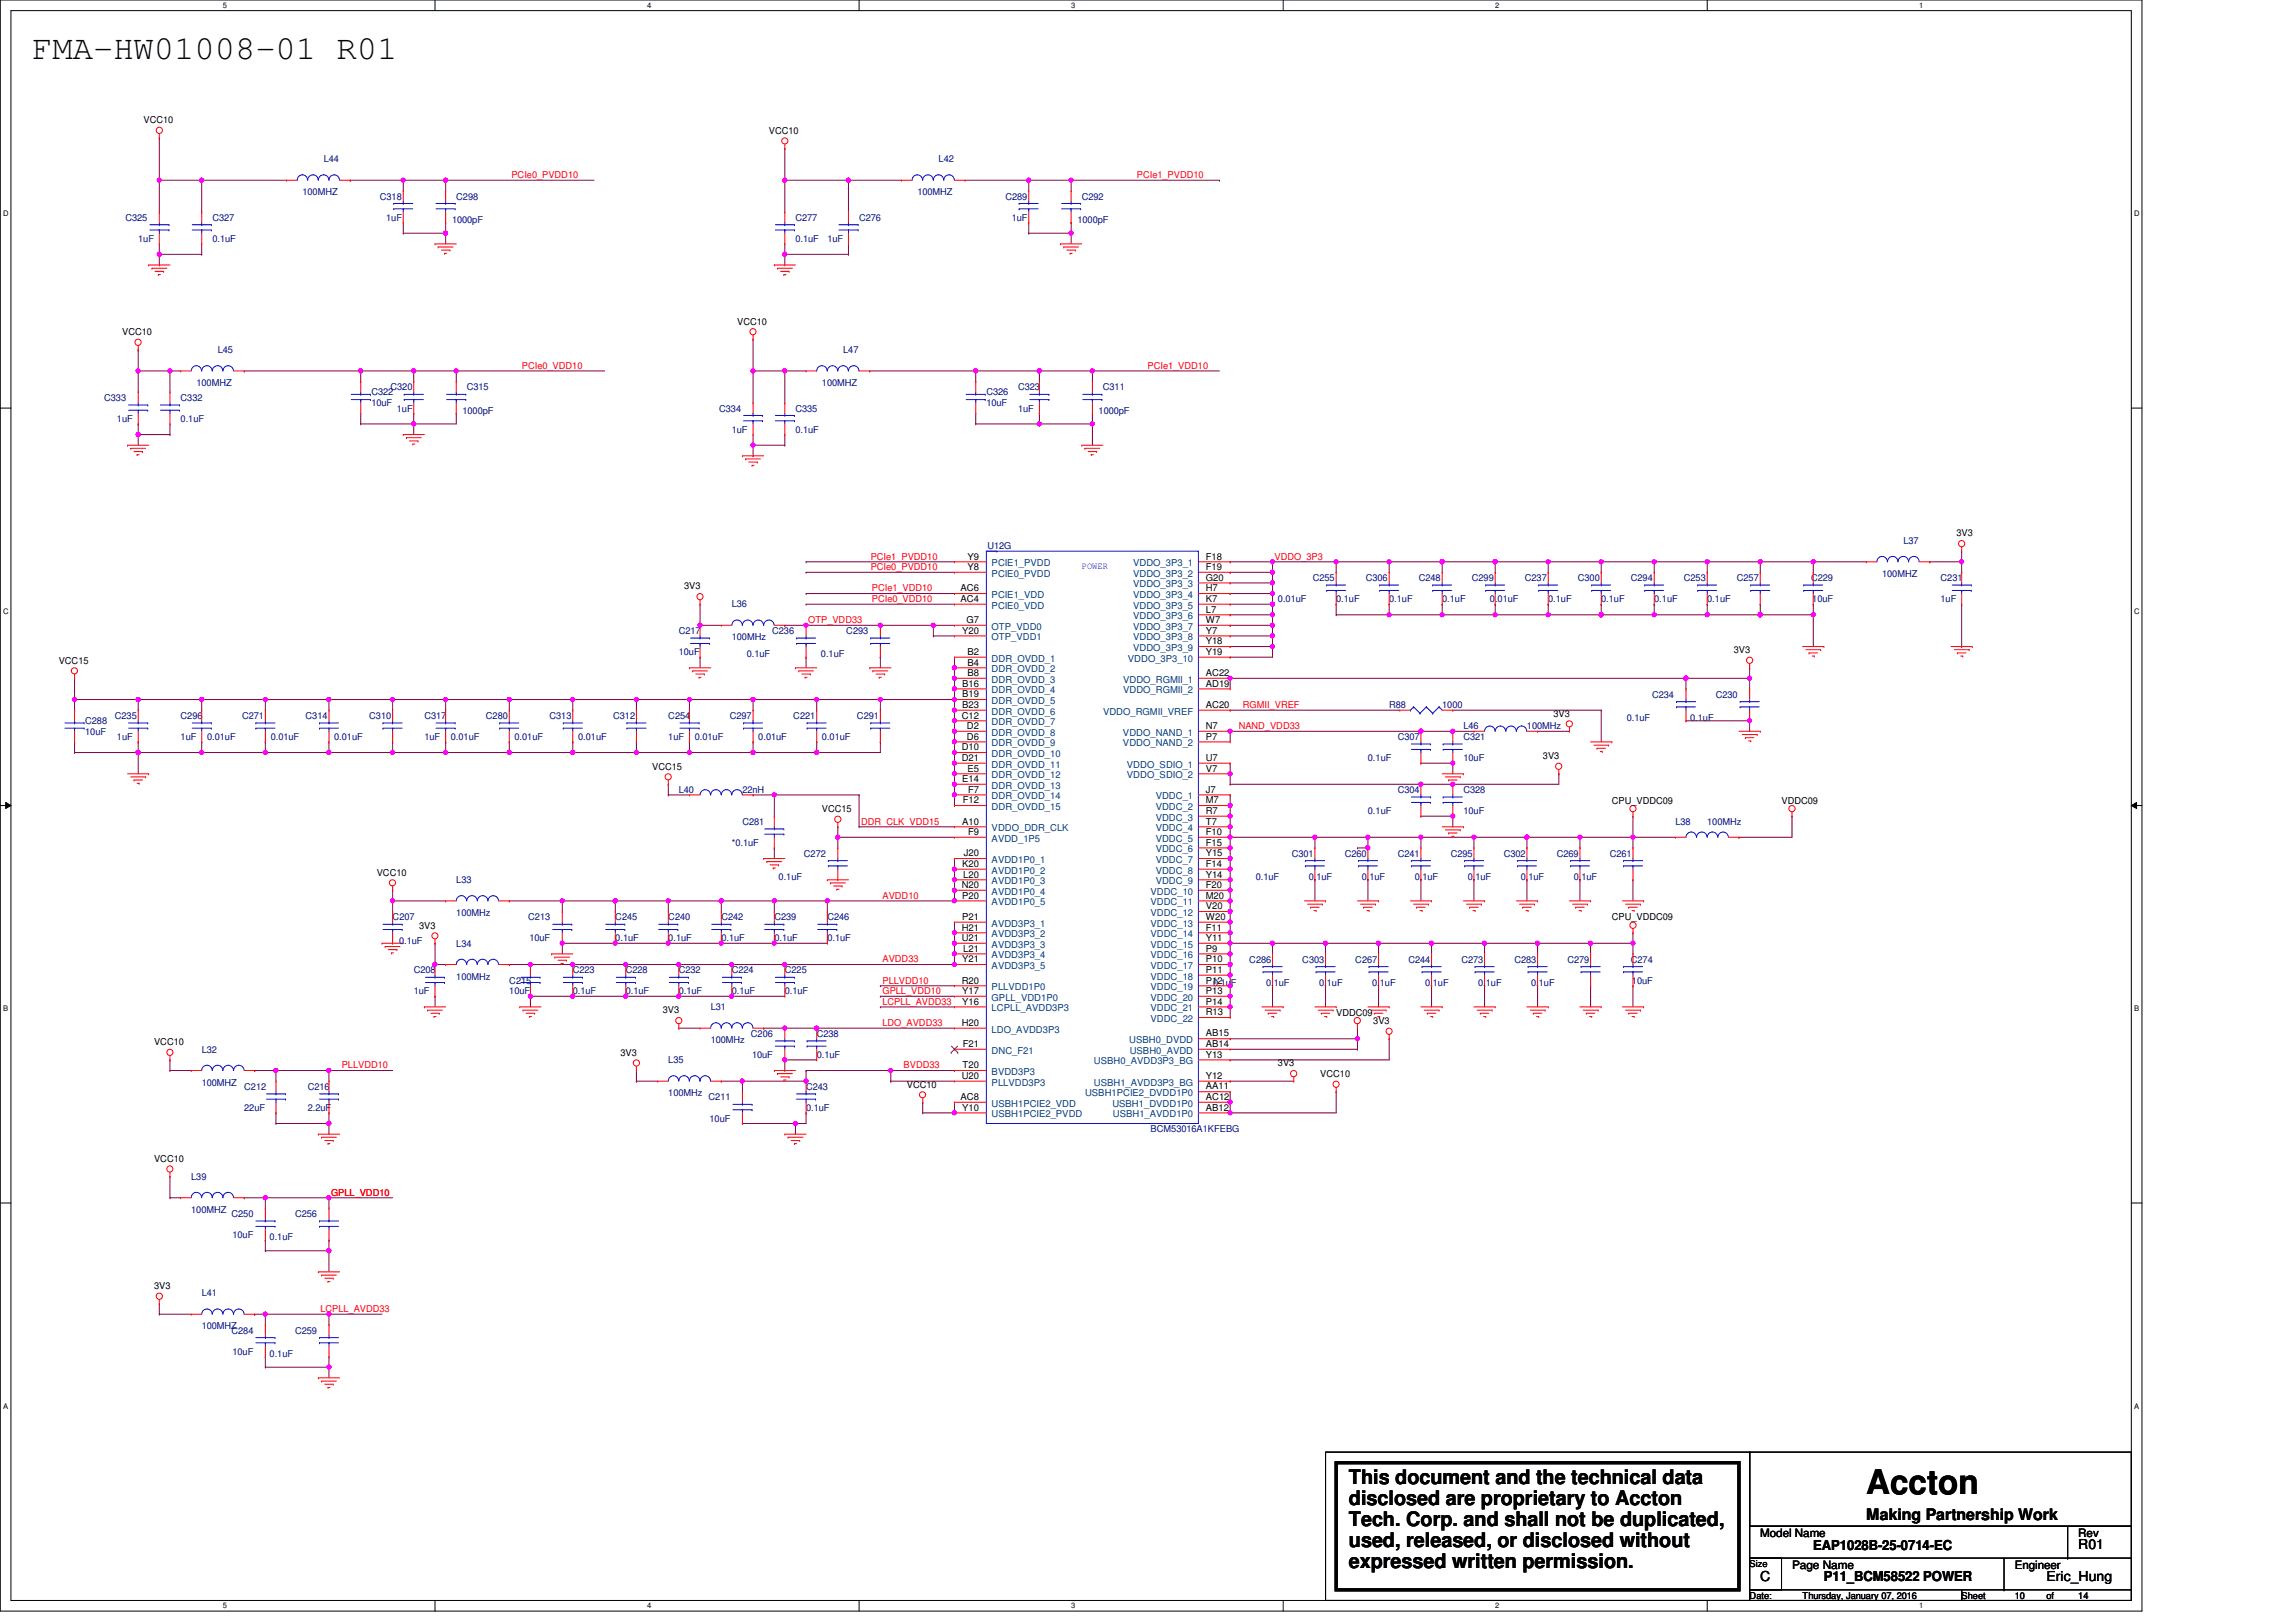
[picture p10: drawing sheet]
<svg xmlns="http://www.w3.org/2000/svg" width="297mm" height="210mm" viewBox="0 0 297 210" stroke-linecap="round" stroke-linejoin="round" font-family="sans-serif">
<defs><g id="words">
<g font-size="4.4">
<text x="4.2" y="7.6">FMA-HW01008-01 R01</text>
<text x="241.4" y="193.4">Accton</text>
</g>
<g font-size="2.6">
<text x="174.5" y="192.1">This document and the technical data</text>
<text x="174.5" y="194.8">disclosed are proprietary to Accton</text>
<text x="174.5" y="197.5">Tech. Corp. and shall not be duplicated,</text>
<text x="174.5" y="200.2">used, released, or disclosed without</text>
<text x="174.5" y="202.9">expressed written permission.</text>
</g>
<text font-size="2.1" x="241.4" y="196.7">Making Partnership Work</text>
<g font-size="1.8">
<text x="234.6" y="200.5">EAP1028B-25-0714-EC</text>
<text x="268.9" y="200.5">R01</text>
<text x="227.7" y="204.6">C</text>
<text x="236" y="204.7">P11_BCM58522 POWER</text>
<text x="264.8" y="204.6">Eric_Hung</text>
</g>
<g font-size="1.5">
<text x="227.7" y="198.9">Model Name</text>
<text x="231.8" y="203">Page Name</text>
<text x="260.6" y="203">Engineer</text>
<text x="268.9" y="198.9">Rev</text>
</g>
<g font-size="1.2">
<text x="18.6" y="15.9">VCC10</text>
<text x="99.5" y="17.3">VCC10</text>
<text x="95.4" y="42">VCC10</text>
<text x="15.8" y="43.4">VCC10</text>
<text x="253.1" y="69.4">3V3</text>
<text x="88.5" y="76.3">3V3</text>
<text x="124.3" y="76.5">AC6</text>
<text x="124.3" y="77.9">AC4</text>
<text x="125.2" y="72.4">Y9</text>
<text x="125.2" y="73.8">Y8</text>
<text x="156" y="72.4">F18</text>
<text x="156" y="73.8">F19</text>
<text x="156" y="75.1">G20</text>
<text x="156" y="76.5">H7</text>
<text x="156" y="77.9">K7</text>
<text x="124.5" y="82">Y20</text>
<text x="125" y="80.6">G7</text>
<text x="156" y="79.3">L7</text>
<text x="156" y="80.6">W7</text>
<text x="156" y="82">Y7</text>
<text x="156" y="83.4">Y18</text>
<text x="7.6" y="85.9">VCC15</text>
<text x="124.5" y="88.9">B16</text>
<text x="125.2" y="84.8">B2</text>
<text x="125.2" y="86.1">B4</text>
<text x="125.2" y="87.5">B8</text>
<text x="156" y="84.8">Y19</text>
<text x="156" y="87.5">AC22</text>
<text x="156" y="88.9">AD19</text>
<text x="224.3" y="84.5">3V3</text>
<text x="124.4" y="93">C12</text>
<text x="124.5" y="90.2">B19</text>
<text x="124.5" y="91.6">B23</text>
<text x="125.1" y="94.3">D2</text>
<text x="125.1" y="95.7">D6</text>
<text x="156" y="91.6">AC20</text>
<text x="156" y="94.3">N7</text>
<text x="156" y="95.7">P7</text>
<text x="201" y="92.8">3V3</text>
<text x="84.4" y="99.6">VCC15</text>
<text x="124.4" y="97.1">D10</text>
<text x="124.4" y="98.5">D21</text>
<text x="124.5" y="101.2">E14</text>
<text x="125.2" y="99.8">E5</text>
<text x="156" y="98.5">U7</text>
<text x="156" y="99.8">V7</text>
<text x="199.6" y="98.2">3V3</text>
<text x="106.3" y="105.1">VCC15</text>
<text x="124.5" y="106.7">A10</text>
<text x="124.6" y="103.9">F12</text>
<text x="125.2" y="102.6">F7</text>
<text x="156" y="102.6">J7</text>
<text x="156" y="103.9">M7</text>
<text x="156" y="105.3">R7</text>
<text x="156" y="106.7">T7</text>
<text x="208.5" y="104">CPU_VDDC09</text>
<text x="230.5" y="104">VDDC09</text>
<text x="48.7" y="113.3">VCC10</text>
<text x="124.5" y="112.2">K20</text>
<text x="124.6" y="113.6">L20</text>
<text x="124.7" y="110.8">J20</text>
<text x="125.2" y="108.1">F9</text>
<text x="156" y="108.1">F10</text>
<text x="156" y="109.4">F15</text>
<text x="156" y="110.8">Y15</text>
<text x="156" y="112.2">F14</text>
<text x="156" y="113.6">Y14</text>
<text x="124.4" y="114.9">N20</text>
<text x="124.5" y="116.3">P20</text>
<text x="124.5" y="119">P21</text>
<text x="156" y="114.9">F20</text>
<text x="156" y="116.3">M20</text>
<text x="156" y="117.7">V20</text>
<text x="156" y="119">W20</text>
<text x="208.5" y="119.1">CPU_VDDC09</text>
<text x="54.2" y="120.2">3V3</text>
<text x="124.4" y="120.4">H21</text>
<text x="124.4" y="121.8">U21</text>
<text x="124.5" y="124.5">Y21</text>
<text x="124.6" y="123.1">L21</text>
<text x="156" y="120.4">F11</text>
<text x="156" y="121.8">Y11</text>
<text x="156" y="123.1">P9</text>
<text x="156" y="124.5">P10</text>
<text x="156" y="125.9">P11</text>
<text x="85.8" y="131.1">3V3</text>
<text x="124.4" y="127.3">R20</text>
<text x="124.5" y="128.6">Y17</text>
<text x="124.5" y="130">Y16</text>
<text x="156" y="127.3">P12</text>
<text x="156" y="128.6">P13</text>
<text x="156" y="130">P14</text>
<text x="156" y="131.4">R13</text>
<text x="172.9" y="131.4">VDDC09</text>
<text x="19.9" y="135.3">VCC10</text>
<text x="80.3" y="136.6">3V3</text>
<text x="124.4" y="132.8">H20</text>
<text x="124.6" y="135.5">F21</text>
<text x="156" y="134.1">AB15</text>
<text x="156" y="135.5">AB14</text>
<text x="156" y="136.9">Y13</text>
<text x="177.7" y="132.5">3V3</text>
<text x="117.3" y="140.8">VCC10</text>
<text x="124.3" y="142.3">AC8</text>
<text x="124.4" y="139.6">U20</text>
<text x="124.5" y="143.7">Y10</text>
<text x="124.5" y="138.2">T20</text>
<text x="156" y="139.6">Y12</text>
<text x="156" y="142.3">AC12</text>
<text x="156" y="141">AA11</text>
<text x="156" y="143.7">AB12</text>
<text x="165.3" y="138">3V3</text>
<text x="170.8" y="139.4">VCC10</text>
<text x="19.9" y="150.3">VCC10</text>
<text x="19.9" y="166.8">3V3</text>
<text x="226.4" y="202.8">Size</text>
<text x="226.4" y="206.9">Date:</text>
<text x="233.2" y="206.9">Thursday, January 07, 2016</text>
<text x="253.8" y="206.9">Sheet</text>
<text x="260.6" y="206.9">10</text>
<text x="264.8" y="206.9">of</text>
<text x="268.9" y="206.9">14</text>
</g>
<g font-size="1.2" fill="#000080">
<text x="41.9" y="21">L44</text>
<text x="121.4" y="21">L42</text>
<text x="16.2" y="28.6">C325</text>
<text x="27.5" y="28.6">C327</text>
<text x="39.1" y="25.3">100MHZ</text>
<text x="49.1" y="25.8">C318</text>
<text x="50" y="28.6">1uF</text>
<text x="58.5" y="28.8">1000pF</text>
<text x="59" y="25.8">C298</text>
<text x="102.9" y="28.6">C277</text>
<text x="111.1" y="28.6">C276</text>
<text x="118.7" y="25.3">100MHZ</text>
<text x="130.1" y="25.8">C289</text>
<text x="130.9" y="28.6">1uF</text>
<text x="139.4" y="28.8">1000pF</text>
<text x="140" y="25.8">C292</text>
<text x="17.9" y="31.3">1uF</text>
<text x="27.5" y="31.3">0.1uF</text>
<text x="102.9" y="31.3">0.1uF</text>
<text x="107" y="31.3">1uF</text>
<text x="28.2" y="45.7">L45</text>
<text x="109.1" y="45.7">L47</text>
<text x="13.5" y="51.9">C333</text>
<text x="23.4" y="51.9">C332</text>
<text x="25.4" y="50">100MHZ</text>
<text x="48" y="51.2">C322</text>
<text x="48" y="52.6">10uF</text>
<text x="50.5" y="50.5">C320</text>
<text x="51.3" y="53.3">1uF</text>
<text x="59.8" y="53.5">1000pF</text>
<text x="60.4" y="50.5">C315</text>
<text x="93" y="53.3">C334</text>
<text x="102.9" y="53.3">C335</text>
<text x="106.3" y="50">100MHZ</text>
<text x="127.6" y="51.2">C326</text>
<text x="127.6" y="52.6">10uF</text>
<text x="131.7" y="50.5">C323</text>
<text x="131.7" y="53.3">1uF</text>
<text x="142.1" y="53.5">1000pF</text>
<text x="142.7" y="50.5">C311</text>
<text x="15.1" y="54.6">1uF</text>
<text x="23.4" y="54.6">0.1uF</text>
<text x="94.7" y="56">1uF</text>
<text x="102.9" y="56">0.1uF</text>
<text x="127.7" y="71.1">U12G</text>
<text x="246.2" y="70.4">L37</text>
<text x="165.3" y="77.9">0.01uF</text>
<text x="169.8" y="75.2">C255</text>
<text x="172.9" y="77.9">0.1uF</text>
<text x="176.7" y="75.2">C306</text>
<text x="179.7" y="77.9">0.1uF</text>
<text x="183.6" y="75.2">C248</text>
<text x="186.6" y="77.9">0.1uF</text>
<text x="190.4" y="75.2">C299</text>
<text x="192.8" y="77.9">0.01uF</text>
<text x="197.3" y="75.2">C237</text>
<text x="200.3" y="77.9">0.1uF</text>
<text x="204.1" y="75.2">C300</text>
<text x="207.2" y="77.9">0.1uF</text>
<text x="211" y="75.2">C294</text>
<text x="214" y="77.9">0.1uF</text>
<text x="217.8" y="75.2">C253</text>
<text x="220.9" y="77.9">0.1uF</text>
<text x="224.7" y="75.2">C257</text>
<text x="234.3" y="75.2">C229</text>
<text x="234.5" y="77.9">10uF</text>
<text x="243.5" y="74.6">100MHZ</text>
<text x="251.1" y="75.2">C231</text>
<text x="251.1" y="77.9">1uF</text>
<text x="87.8" y="82">C217</text>
<text x="94.7" y="78.6">L36</text>
<text x="94.7" y="82.9">100MHz</text>
<text x="99.9" y="82">C236</text>
<text x="109.5" y="82">C293</text>
<text x="87.8" y="84.8">10uF</text>
<text x="96.6" y="85.1">0.1uF</text>
<text x="106.2" y="85.1">0.1uF</text>
<text x="11" y="93.7">C288</text>
<text x="11" y="95.1">10uF</text>
<text x="14.9" y="93">C235</text>
<text x="15.1" y="95.8">1uF</text>
<text x="23.4" y="93">C296</text>
<text x="23.4" y="95.8">1uF</text>
<text x="26.8" y="95.8">0.01uF</text>
<text x="31.3" y="93">C271</text>
<text x="35" y="95.8">0.01uF</text>
<text x="39.5" y="93">C314</text>
<text x="43.2" y="95.8">0.01uF</text>
<text x="47.8" y="93">C310</text>
<text x="54.9" y="93">C317</text>
<text x="54.9" y="95.8">1uF</text>
<text x="58.3" y="95.8">0.01uF</text>
<text x="62.9" y="93">C280</text>
<text x="66.6" y="95.8">0.01uF</text>
<text x="71.1" y="93">C313</text>
<text x="74.8" y="95.8">0.01uF</text>
<text x="79.3" y="93">C312</text>
<text x="86.5" y="93">C254</text>
<text x="86.5" y="95.8">1uF</text>
<text x="89.9" y="95.8">0.01uF</text>
<text x="94.4" y="93">C297</text>
<text x="98.1" y="95.8">0.01uF</text>
<text x="102.6" y="93">C221</text>
<text x="106.3" y="95.8">0.01uF</text>
<text x="110.9" y="93">C291</text>
<text x="179.7" y="91.7">R88</text>
<text x="180.8" y="95.8">C307</text>
<text x="186.6" y="91.7">1000</text>
<text x="189.3" y="94.4">L46</text>
<text x="189.3" y="95.8">C321</text>
<text x="197.5" y="94.4">100MHz</text>
<text x="210.5" y="93.3">0.1uF</text>
<text x="213.7" y="90.3">C234</text>
<text x="218.7" y="93.3">0.1uF</text>
<text x="222" y="90.3">C230</text>
<text x="177" y="98.5">0.1uF</text>
<text x="189.3" y="98.5">10uF</text>
<text x="87.8" y="102.6">L40</text>
<text x="96.1" y="102.6">22nH</text>
<text x="96.1" y="106.7">C281</text>
<text x="177" y="105.4">0.1uF</text>
<text x="180.8" y="102.6">C304</text>
<text x="189.3" y="102.6">C328</text>
<text x="189.3" y="105.4">10uF</text>
<text x="216.8" y="106.7">L38</text>
<text x="220.9" y="106.7">100MHz</text>
<text x="94.7" y="109.5">*0.1uF</text>
<text x="100.7" y="113.9">0.1uF</text>
<text x="104" y="110.8">C272</text>
<text x="162.5" y="113.9">0.1uF</text>
<text x="167.1" y="110.8">C301</text>
<text x="169.3" y="113.9">0.1uF</text>
<text x="174" y="110.8">C260</text>
<text x="176.2" y="113.9">0.1uF</text>
<text x="180.8" y="110.8">C241</text>
<text x="183" y="113.9">0.1uF</text>
<text x="187.7" y="110.8">C295</text>
<text x="189.9" y="113.9">0.1uF</text>
<text x="194.5" y="110.8">C302</text>
<text x="196.7" y="113.9">0.1uF</text>
<text x="201.4" y="110.8">C269</text>
<text x="203.6" y="113.9">0.1uF</text>
<text x="208.3" y="110.8">C261</text>
<text x="50.8" y="119.1">C207</text>
<text x="59" y="114.3">L33</text>
<text x="59" y="118.5">100MHz</text>
<text x="68.3" y="119.1">C213</text>
<text x="79.6" y="119.1">C245</text>
<text x="86.5" y="119.1">C240</text>
<text x="93.3" y="119.1">C242</text>
<text x="100.2" y="119.1">C239</text>
<text x="107" y="119.1">C246</text>
<text x="51.6" y="122.1">0.1uF</text>
<text x="53.5" y="125.9">C208</text>
<text x="59" y="122.5">L34</text>
<text x="68.5" y="121.8">10uF</text>
<text x="74.1" y="125.9">C223</text>
<text x="79.6" y="121.8">0.1uF</text>
<text x="81" y="125.9">C228</text>
<text x="86.5" y="121.8">0.1uF</text>
<text x="87.8" y="125.9">C232</text>
<text x="93.3" y="121.8">0.1uF</text>
<text x="94.7" y="125.9">C224</text>
<text x="100.2" y="121.8">0.1uF</text>
<text x="101.5" y="125.9">C225</text>
<text x="107" y="121.8">0.1uF</text>
<text x="161.6" y="124.6">C286</text>
<text x="168.5" y="124.6">C303</text>
<text x="175.3" y="124.6">C267</text>
<text x="182.2" y="124.6">C244</text>
<text x="189.1" y="124.6">C273</text>
<text x="195.9" y="124.6">C283</text>
<text x="202.8" y="124.6">C279</text>
<text x="211" y="124.6">C274</text>
<text x="53.5" y="128.7">1uF</text>
<text x="59" y="126.8">100MHz</text>
<text x="65.9" y="127.3">C215</text>
<text x="65.9" y="128.7">10uF</text>
<text x="74.1" y="128.7">0.1uF</text>
<text x="81" y="128.7">0.1uF</text>
<text x="87.8" y="128.7">0.1uF</text>
<text x="91.9" y="130.7">L31</text>
<text x="94.7" y="128.7">0.1uF</text>
<text x="101.5" y="128.7">0.1uF</text>
<text x="156.9" y="127.6">0.1uF</text>
<text x="163.8" y="127.6">0.1uF</text>
<text x="170.7" y="127.6">0.1uF</text>
<text x="177.5" y="127.6">0.1uF</text>
<text x="184.4" y="127.6">0.1uF</text>
<text x="191.2" y="127.6">0.1uF</text>
<text x="198.1" y="127.6">0.1uF</text>
<text x="211.1" y="127.3">10uF</text>
<text x="26.1" y="136.2">L32</text>
<text x="86.5" y="137.6">L35</text>
<text x="91.9" y="135">100MHz</text>
<text x="97.2" y="134.2">C206</text>
<text x="97.3" y="136.9">10uF</text>
<text x="105.7" y="134.2">C238</text>
<text x="105.7" y="136.9">0.1uF</text>
<text x="26.1" y="140.5">100MHZ</text>
<text x="31.6" y="141">C212</text>
<text x="31.6" y="143.8">22uF</text>
<text x="39.8" y="141">C216</text>
<text x="39.8" y="143.8">2.2uF</text>
<text x="86.5" y="141.9">100MHz</text>
<text x="91.7" y="142.4">C211</text>
<text x="104.3" y="141">C243</text>
<text x="104.3" y="143.8">0.1uF</text>
<text x="91.8" y="145.1">10uF</text>
<text x="148.9" y="146.5">BCM53016A1KFEBG</text>
<text x="24.7" y="152.7">L39</text>
<text x="24.7" y="156.9">100MHZ</text>
<text x="29.9" y="157.5">C250</text>
<text x="30.1" y="160.2">10uF</text>
<text x="34.9" y="160.5">0.1uF</text>
<text x="38.2" y="157.5">C256</text>
<text x="26.1" y="167.8">L41</text>
<text x="26.1" y="172">100MHZ</text>
<text x="29.9" y="172.6">C284</text>
<text x="38.2" y="172.6">C259</text>
<text x="30.1" y="175.3">10uF</text>
<text x="34.9" y="175.6">0.1uF</text>
</g>
<g font-size="1.2" fill="#f00">
<text x="66.2" y="23.1">PCIe0_PVDD10</text>
<text x="147.1" y="23.1">PCIe1_PVDD10</text>
<text x="67.5" y="47.7">PCIe0_VDD10</text>
<text x="148.5" y="47.7">PCIe1_VDD10</text>
<text x="112.6" y="72.4">PCIe1_PVDD10</text>
<text x="112.6" y="73.8">PCIe0_PVDD10</text>
<text x="112.8" y="77.9">PCIe0_VDD10</text>
<text x="112.8" y="76.5">PCIe1_VDD10</text>
<text x="164.9" y="72.4">VDDO_3P3</text>
<text x="104.6" y="80.6">OTP_VDD33</text>
<text x="160.2" y="94.4">NAND_VDD33</text>
<text x="160.8" y="91.6">RGMII_VREF</text>
<text x="111.4" y="106.7">DDR_CLK_VDD15</text>
<text x="114.2" y="116.3">AVDD10</text>
<text x="114.2" y="124.5">AVDD33</text>
<text x="114.2" y="127.3">PLLVDD10</text>
<text x="114.2" y="128.7">GPLL_VDD10</text>
<text x="114.2" y="130">LCPLL_AVDD33</text>
<text x="114.2" y="132.8">LDO_AVDD33</text>
<text x="44.2" y="138.3">PLLVDD10</text>
<text x="116.9" y="138.3">BVDD33</text>
<text x="42.8" y="154.7">GPLL_VDD10</text>
<text x="41.5" y="169.8">LCPLL_AVDD33</text>
</g>
<g font-size="1.2" fill="#004080">
<text x="128.3" y="73.3">PCIE1_PVDD</text>
<text x="128.3" y="74.6">PCIE0_PVDD</text>
<text x="128.3" y="77.4">PCIE1_VDD</text>
<text x="146.6" y="73.3">VDDO_3P3_1</text>
<text x="146.6" y="74.6">VDDO_3P3_2</text>
<text x="146.6" y="76">VDDO_3P3_3</text>
<text x="146.6" y="77.4">VDDO_3P3_4</text>
<text x="128.3" y="78.8">PCIE0_VDD</text>
<text x="128.3" y="81.5">OTP_VDD0</text>
<text x="128.3" y="82.9">OTP_VDD1</text>
<text x="146.6" y="78.8">VDDO_3P3_5</text>
<text x="146.6" y="80.1">VDDO_3P3_6</text>
<text x="146.6" y="81.5">VDDO_3P3_7</text>
<text x="146.6" y="82.9">VDDO_3P3_8</text>
<text x="128.3" y="85.6">DDR_OVDD_1</text>
<text x="128.3" y="87">DDR_OVDD_2</text>
<text x="128.3" y="88.3">DDR_OVDD_3</text>
<text x="128.3" y="89.7">DDR_OVDD_4</text>
<text x="145.3" y="88.3">VDDO_RGMII_1</text>
<text x="145.3" y="89.7">VDDO_RGMII_2</text>
<text x="145.9" y="85.6">VDDO_3P3_10</text>
<text x="146.6" y="84.2">VDDO_3P3_9</text>
<text x="128.3" y="91.1">DDR_OVDD_5</text>
<text x="128.3" y="92.5">DDR_OVDD_6</text>
<text x="128.3" y="93.9">DDR_OVDD_7</text>
<text x="128.3" y="95.2">DDR_OVDD_8</text>
<text x="142.7" y="92.5">VDDO_RGMII_VREF</text>
<text x="145.3" y="95.2">VDDO_NAND_1</text>
<text x="128.3" y="96.6">DDR_OVDD_9</text>
<text x="128.3" y="98">DDR_OVDD_10</text>
<text x="128.3" y="99.3">DDR_OVDD_11</text>
<text x="128.3" y="100.7">DDR_OVDD_12</text>
<text x="145.3" y="96.6">VDDO_NAND_2</text>
<text x="145.8" y="99.3">VDDO_SDIO_1</text>
<text x="145.8" y="100.7">VDDO_SDIO_2</text>
<text x="128.3" y="102.1">DDR_OVDD_13</text>
<text x="128.3" y="103.4">DDR_OVDD_14</text>
<text x="128.3" y="104.8">DDR_OVDD_15</text>
<text x="128.3" y="107.6">VDDO_DDR_CLK</text>
<text x="149.5" y="103.4">VDDC_1</text>
<text x="149.5" y="104.8">VDDC_2</text>
<text x="149.5" y="106.2">VDDC_3</text>
<text x="149.5" y="107.6">VDDC_4</text>
<text x="128.3" y="111.7">AVDD1P0_1</text>
<text x="128.3" y="113.1">AVDD1P0_2</text>
<text x="128.3" y="108.9">AVDD_1P5</text>
<text x="149.5" y="108.9">VDDC_5</text>
<text x="149.5" y="110.3">VDDC_6</text>
<text x="149.5" y="111.7">VDDC_7</text>
<text x="149.5" y="113.1">VDDC_8</text>
<text x="128.3" y="114.4">AVDD1P0_3</text>
<text x="128.3" y="115.8">AVDD1P0_4</text>
<text x="128.3" y="117.2">AVDD1P0_5</text>
<text x="128.3" y="119.9">AVDD3P3_1</text>
<text x="148.8" y="115.8">VDDC_10</text>
<text x="148.8" y="117.2">VDDC_11</text>
<text x="148.8" y="118.5">VDDC_12</text>
<text x="148.8" y="119.9">VDDC_13</text>
<text x="149.5" y="114.4">VDDC_9</text>
<text x="128.3" y="121.3">AVDD3P3_2</text>
<text x="128.3" y="122.6">AVDD3P3_3</text>
<text x="128.3" y="124">AVDD3P3_4</text>
<text x="128.3" y="125.4">AVDD3P3_5</text>
<text x="148.8" y="121.3">VDDC_14</text>
<text x="148.8" y="122.6">VDDC_15</text>
<text x="148.8" y="124">VDDC_16</text>
<text x="148.8" y="125.4">VDDC_17</text>
<text x="128.3" y="128.1">PLLVDD1P0</text>
<text x="128.3" y="129.5">GPLL_VDD1P0</text>
<text x="128.3" y="130.9">LCPLL_AVDD3P3</text>
<text x="148.8" y="126.8">VDDC_18</text>
<text x="148.8" y="128.1">VDDC_19</text>
<text x="148.8" y="129.5">VDDC_20</text>
<text x="148.8" y="130.9">VDDC_21</text>
<text x="128.3" y="133.6">LDO_AVDD3P3</text>
<text x="128.3" y="136.4">DNC_F21</text>
<text x="141.5" y="137.7">USBH0_AVDD3P3_BG</text>
<text x="146.1" y="135">USBH0_DVDD</text>
<text x="146.2" y="136.4">USBH0_AVDD</text>
<text x="148.8" y="132.2">VDDC_22</text>
<text x="128.3" y="139.1">BVDD3P3</text>
<text x="128.3" y="140.5">PLLVDD3P3</text>
<text x="128.3" y="143.2">USBH1PCIE2_VDD</text>
<text x="140.4" y="141.9">USBH1PCIE2_DVDD1P0</text>
<text x="141.5" y="140.5">USBH1_AVDD3P3_BG</text>
<text x="143.9" y="143.2">USBH1_DVDD1P0</text>
<text x="128.3" y="144.6">USBH1PCIE2_PVDD</text>
<text x="144" y="144.6">USBH1_AVDD1P0</text>
</g>
<text font-size="1.2" fill="#00f" x="140" y="73.7">POWER</text>
<g font-size="1">
<text x="28.8" y="1">5</text>
<text x="83.7" y="1">4</text>
<text x="138.6" y="1">3</text>
<text x="193.4" y="1">2</text>
<text x="248.3" y="1">1</text>
<text x=".4" y="28">D</text>
<text x="276.1" y="28">D</text>
<text x=".4" y="79.4">C</text>
<text x="276.1" y="79.4">C</text>
<text x=".4" y="130.9">B</text>
<text x="276.1" y="130.9">B</text>
<text x=".4" y="182.3">A</text>
<text x="276.1" y="182.3">A</text>
<text x="28.8" y="208.2">5</text>
<text x="83.7" y="208.2">4</text>
<text x="138.6" y="208.2">3</text>
<text x="193.4" y="208.2">2</text>
<text x="248.3" y="208.2">1</text>
</g>
</g></defs>
<path d="M0 0h277.1v208.5h-277.1zM1.4 1.4h274.3v205.7h-274.3z" fill="none" stroke="#000" stroke-width=".13"/>
<g fill="#fff">
<path d="M28.8 .1h.6v1.1h-.6z"/>
<path d="M28.8 207.3h.6v1.1h-.6z"/>
</g>
<path d="M56.3 0v1.4M56.3 207.1v1.4" fill="none" stroke="#000" stroke-width=".13"/>
<g fill="#fff">
<path d="M83.7 .1h.6v1.1h-.6z"/>
<path d="M83.7 207.3h.6v1.1h-.6z"/>
</g>
<path d="M111.1 0v1.4M111.1 207.1v1.4" fill="none" stroke="#000" stroke-width=".13"/>
<g fill="#fff">
<path d="M138.6 .1h.5v1.1h-.5z"/>
<path d="M138.6 207.3h.5v1.1h-.5z"/>
</g>
<path d="M166 0v1.4M166 207.1v1.4" fill="none" stroke="#000" stroke-width=".13"/>
<g fill="#fff">
<path d="M193.4 .1h.6v1.1h-.6z"/>
<path d="M193.4 207.3h.6v1.1h-.6z"/>
</g>
<path d="M220.9 0v1.4M220.9 207.1v1.4" fill="none" stroke="#000" stroke-width=".13"/>
<g fill="#fff">
<path d="M248.3 .1h.6v1.1h-.6z"/>
<path d="M248.3 207.3h.6v1.1h-.6z"/>
<path d="M.4 27.1h.7v1.1h-.7z"/>
<path d="M276.1 27.1h.7v1.1h-.7z"/>
<path d="M.4 78.5h.7v1.1h-.7z"/>
<path d="M276.1 78.5h.7v1.1h-.7z"/>
</g>
<path d="M0 52.8h1.4M275.7 52.8h1.4" fill="none" stroke="#000" stroke-width=".13"/>
<g fill="#fff">
<path d="M.4 130h.7v1.1h-.7z"/>
<path d="M276.1 130h.7v1.1h-.7z"/>
</g>
<path d="M0 104.2h1.4M.7 103.8l.7 .4-.7 .4zM275.7 104.2l.7-.4v.8zM275.7 104.2h1.4" fill="none" stroke="#000" stroke-width=".13"/>
<path d="M.7 103.8l.7 .4-.7 .4zM275.7 104.2l.7-.4v.8z" fill="#000"/>
<g fill="#fff">
<path d="M.4 181.4h.7v1.1h-.7z"/>
<path d="M276.1 181.4h.7v1.1h-.7z"/>
</g>
<path d="M0 155.7h1.4M275.7 155.7h1.4" fill="none" stroke="#000" stroke-width=".13"/>
<path d="M164.6 72.7h.1M164.6 72.7v1.4M159.1 85h.1M164.6 83.7h.1M164.6 83.7v1.3h-5.5" fill="none" stroke="#800040" stroke-width=".13"/>
<circle cx="164.6" cy="83.7" r=".27" fill="#f0f"/>
<circle cx="164.6" cy="83.7" r=".27" fill="none" stroke="#f0f" stroke-width=".13"/>
<path d="M164.6 78.2h.1M164.6 78.2v1.4" fill="none" stroke="#800040" stroke-width=".13"/>
<circle cx="164.6" cy="78.2" r=".27" fill="#f0f"/>
<circle cx="164.6" cy="78.2" r=".27" fill="none" stroke="#f0f" stroke-width=".13"/>
<path d="M164.6 75.4h.1M164.6 75.4v1.4" fill="none" stroke="#800040" stroke-width=".13"/>
<circle cx="164.6" cy="75.4" r=".27" fill="#f0f"/>
<circle cx="164.6" cy="75.4" r=".27" fill="none" stroke="#f0f" stroke-width=".13"/>
<path d="M164.6 76.8h.1M164.6 76.8v1.4" fill="none" stroke="#800040" stroke-width=".13"/>
<circle cx="164.6" cy="76.8" r=".27" fill="#f0f"/>
<circle cx="164.6" cy="76.8" r=".27" fill="none" stroke="#f0f" stroke-width=".13"/>
<path d="M164.6 74.1h.1M164.6 74.1v1.3" fill="none" stroke="#800040" stroke-width=".13"/>
<circle cx="164.6" cy="74" r=".27" fill="#f0f"/>
<circle cx="164.6" cy="74" r=".27" fill="none" stroke="#f0f" stroke-width=".13"/>
<path d="M164.6 82.3h.1M164.6 82.3v1.4" fill="none" stroke="#800040" stroke-width=".13"/>
<circle cx="164.6" cy="82.3" r=".27" fill="#f0f"/>
<circle cx="164.6" cy="82.3" r=".27" fill="none" stroke="#f0f" stroke-width=".13"/>
<path d="M164.6 80.9h.1M164.6 80.9v1.4" fill="none" stroke="#800040" stroke-width=".13"/>
<circle cx="164.6" cy="80.9" r=".27" fill="#f0f"/>
<circle cx="164.6" cy="80.9" r=".27" fill="none" stroke="#f0f" stroke-width=".13"/>
<path d="M164.6 79.6h.1M164.6 79.6v1.3" fill="none" stroke="#800040" stroke-width=".13"/>
<circle cx="164.6" cy="79.6" r=".27" fill="#f0f"/>
<circle cx="164.6" cy="79.6" r=".27" fill="none" stroke="#f0f" stroke-width=".13"/>
<g fill="none" stroke="#800040" stroke-width=".13">
<path d="M159.1 78.2h.1M159.1 79.6h.1M159.1 75.4h.1M159.1 76.8h.1M159.1 74.1h.1M159.1 72.7h.1M159.1 78.2h5.5M159.1 79.6h5.5M159.1 75.4h5.5M159.1 76.8h5.5M159.1 74.1h5.5M159.1 72.7h5.5"/>
<path d="M179.7 72.7h.1M179.7 72.7h6.9M179.7 72.7v1.4M186.6 72.7h.1M186.6 72.7v1.4M193.4 72.7h.1M193.4 72.7v1.4M234.6 78.2h.1M234.6 78.2v1.4M159.1 83.7h.1M159.1 82.3h.1M159.1 80.9h.1"/>
<path d="M159.1 83.7h5.5M159.1 82.3h5.5M159.1 80.9h5.5"/>
</g>
<circle cx="186.6" cy="72.7" r=".27" fill="#f0f"/>
<circle cx="186.6" cy="72.7" r=".27" fill="none" stroke="#f0f" stroke-width=".13"/>
<circle cx="179.7" cy="72.7" r=".27" fill="#f0f"/>
<circle cx="179.7" cy="72.7" r=".27" fill="none" stroke="#f0f" stroke-width=".13"/>
<path d="M207.2 72.7h.1M207.2 72.7h6.8" fill="none" stroke="#800040" stroke-width=".13"/>
<circle cx="207.1" cy="72.7" r=".27" fill="#f0f"/>
<circle cx="207.1" cy="72.7" r=".27" fill="none" stroke="#f0f" stroke-width=".13"/>
<path d="M193.4 72.7h.1M193.4 72.7h6.9" fill="none" stroke="#800040" stroke-width=".13"/>
<circle cx="193.4" cy="72.7" r=".27" fill="#f0f"/>
<circle cx="193.4" cy="72.7" r=".27" fill="none" stroke="#f0f" stroke-width=".13"/>
<path d="M207.2 72.7h.1M207.2 72.7v1.4M214 72.7h.1M214 72.7v1.4M214 72.7h6.9M220.9 72.7h.1M220.9 72.7v1.4" fill="none" stroke="#800040" stroke-width=".13"/>
<circle cx="214" cy="72.7" r=".27" fill="#f0f"/>
<circle cx="214" cy="72.7" r=".27" fill="none" stroke="#f0f" stroke-width=".13"/>
<path d="M227.7 72.7h.1M227.7 72.7v1.4" fill="none" stroke="#800040" stroke-width=".13"/>
<circle cx="227.7" cy="72.7" r=".27" fill="#f0f"/>
<circle cx="227.7" cy="72.7" r=".27" fill="none" stroke="#f0f" stroke-width=".13"/>
<path d="M200.3 72.7h.1M200.3 72.7h6.9" fill="none" stroke="#800040" stroke-width=".13"/>
<circle cx="200.3" cy="72.7" r=".27" fill="#f0f"/>
<circle cx="200.3" cy="72.7" r=".27" fill="none" stroke="#f0f" stroke-width=".13"/>
<path d="M186.6 72.7h.1M186.6 72.7h6.8" fill="none" stroke="#800040" stroke-width=".13"/>
<circle cx="193.4" cy="72.7" r=".27" fill="#f0f"/>
<circle cx="193.4" cy="72.7" r=".27" fill="none" stroke="#f0f" stroke-width=".13"/>
<circle cx="186.6" cy="72.7" r=".27" fill="#f0f"/>
<circle cx="186.6" cy="72.7" r=".27" fill="none" stroke="#f0f" stroke-width=".13"/>
<path d="M200.3 72.7h.1M200.3 72.7v1.4M220.9 78.2h.1M220.9 78.2v1.4" fill="none" stroke="#800040" stroke-width=".13"/>
<circle cx="220.9" cy="79.6" r=".27" fill="#f0f"/>
<circle cx="220.9" cy="79.6" r=".27" fill="none" stroke="#f0f" stroke-width=".13"/>
<path d="M227.7 78.2h.1M227.7 78.2v1.4" fill="none" stroke="#800040" stroke-width=".13"/>
<circle cx="227.7" cy="79.6" r=".27" fill="#f0f"/>
<circle cx="227.7" cy="79.6" r=".27" fill="none" stroke="#f0f" stroke-width=".13"/>
<path d="M193.4 78.2h.1M193.4 78.2v1.4M214 78.2h.1M214 78.2v1.4" fill="none" stroke="#800040" stroke-width=".13"/>
<circle cx="193.4" cy="79.6" r=".27" fill="#f0f"/>
<circle cx="193.4" cy="79.6" r=".27" fill="none" stroke="#f0f" stroke-width=".13"/>
<path d="M186.6 78.2h.1M186.6 78.2v1.4" fill="none" stroke="#800040" stroke-width=".13"/>
<circle cx="186.6" cy="79.6" r=".27" fill="#f0f"/>
<circle cx="186.6" cy="79.6" r=".27" fill="none" stroke="#f0f" stroke-width=".13"/>
<path d="M179.7 78.2h.1M179.7 78.2v1.4" fill="none" stroke="#800040" stroke-width=".13"/>
<circle cx="179.7" cy="79.6" r=".27" fill="#f0f"/>
<circle cx="179.7" cy="79.6" r=".27" fill="none" stroke="#f0f" stroke-width=".13"/>
<path d="M200.3 78.2h.1M200.3 78.2v1.4M207.2 78.2h.1M207.2 79.6h.1M207.2 78.2v1.4M207.2 79.6h13.7M214 79.6h.1" fill="none" stroke="#800040" stroke-width=".13"/>
<circle cx="214" cy="79.6" r=".27" fill="#f0f"/>
<circle cx="214" cy="79.6" r=".27" fill="none" stroke="#f0f" stroke-width=".13"/>
<circle cx="207.1" cy="79.6" r=".27" fill="#f0f"/>
<circle cx="207.1" cy="79.6" r=".27" fill="none" stroke="#f0f" stroke-width=".13"/>
<path d="M220.9 79.6h.1M220.9 79.6h6.8" fill="none" stroke="#800040" stroke-width=".13"/>
<circle cx="227.7" cy="79.6" r=".27" fill="#f0f"/>
<circle cx="227.7" cy="79.6" r=".27" fill="none" stroke="#f0f" stroke-width=".13"/>
<path d="M193.4 79.6h.1M193.4 79.6h13.8M200.3 79.6h.1" fill="none" stroke="#800040" stroke-width=".13"/>
<circle cx="207.1" cy="79.6" r=".27" fill="#f0f"/>
<circle cx="207.1" cy="79.6" r=".27" fill="none" stroke="#f0f" stroke-width=".13"/>
<circle cx="200.3" cy="79.6" r=".27" fill="#f0f"/>
<circle cx="200.3" cy="79.6" r=".27" fill="none" stroke="#f0f" stroke-width=".13"/>
<path d="M179.7 79.6h.1M179.7 79.6h13.7M186.6 79.6h.1M220.9 72.7h.1M220.9 72.7h6.8" fill="none" stroke="#800040" stroke-width=".13"/>
<circle cx="220.9" cy="72.7" r=".27" fill="#f0f"/>
<circle cx="220.9" cy="72.7" r=".27" fill="none" stroke="#f0f" stroke-width=".13"/>
<path d="M172.9 78.2h.1M172.9 79.6h.1M172.9 78.2v1.4M172.9 79.6h6.8M234.6 79.6h.1M234.6 79.6v4.1" fill="none" stroke="#800040" stroke-width=".13"/>
<circle cx="234.6" cy="79.6" r=".27" fill="#f0f"/>
<circle cx="234.6" cy="79.6" r=".27" fill="none" stroke="#f0f" stroke-width=".13"/>
<path d="M172.9 72.7h.1M172.9 72.7v1.4M172.9 72.7h6.8M234.6 72.7h.1M234.6 72.7v1.4" fill="none" stroke="#800040" stroke-width=".13"/>
<circle cx="172.9" cy="72.7" r=".27" fill="#f0f"/>
<circle cx="172.9" cy="72.7" r=".27" fill="none" stroke="#f0f" stroke-width=".13"/>
<path d="M164.6 72.7h.1M164.6 72.7h8.3" fill="none" stroke="#800040" stroke-width=".13"/>
<circle cx="164.6" cy="72.7" r=".27" fill="#f0f"/>
<circle cx="164.6" cy="72.7" r=".27" fill="none" stroke="#f0f" stroke-width=".13"/>
<path d="M227.7 72.7h.1M227.7 79.6h.1M227.7 72.7h6.9M227.7 79.6h6.9M82.3 90.5h.1M82.3 90.5h6.9" fill="none" stroke="#800040" stroke-width=".13"/>
<circle cx="82.3" cy="90.5" r=".27" fill="#f0f"/>
<circle cx="82.3" cy="90.5" r=".27" fill="none" stroke="#f0f" stroke-width=".13"/>
<path d="M105.7 90.5h.1M105.7 90.5h8.2" fill="none" stroke="#800040" stroke-width=".13"/>
<circle cx="105.6" cy="90.5" r=".27" fill="#f0f"/>
<circle cx="105.6" cy="90.5" r=".27" fill="none" stroke="#f0f" stroke-width=".13"/>
<path d="M50.8 90.5h.1M50.8 90.5h6.9" fill="none" stroke="#800040" stroke-width=".13"/>
<circle cx="57.6" cy="90.5" r=".27" fill="#f0f"/>
<circle cx="57.6" cy="90.5" r=".27" fill="none" stroke="#f0f" stroke-width=".13"/>
<circle cx="50.8" cy="90.5" r=".27" fill="#f0f"/>
<circle cx="50.8" cy="90.5" r=".27" fill="none" stroke="#f0f" stroke-width=".13"/>
<path d="M97.4 90.5h.1M97.4 90.5h8.3" fill="none" stroke="#800040" stroke-width=".13"/>
<circle cx="97.4" cy="90.5" r=".27" fill="#f0f"/>
<circle cx="97.4" cy="90.5" r=".27" fill="none" stroke="#f0f" stroke-width=".13"/>
<path d="M113.9 90.5h.1M113.9 90.5v1.4" fill="none" stroke="#800040" stroke-width=".13"/>
<circle cx="113.9" cy="90.5" r=".27" fill="#f0f"/>
<circle cx="113.9" cy="90.5" r=".27" fill="none" stroke="#f0f" stroke-width=".13"/>
<g fill="none" stroke="#800040" stroke-width=".13">
<path d="M89.2 96h.1M89.2 96v1.4M97.4 90.5h.1M97.4 96h.1M97.4 90.5v1.4M97.4 96v1.4M105.7 90.5h.1M105.7 96h.1M105.7 97.4h.1M105.7 90.5v1.4M105.7 96v1.4M113.9 96h.1"/>
<path d="M113.9 96v1.4h-8.2"/>
</g>
<circle cx="105.6" cy="97.4" r=".27" fill="#f0f"/>
<circle cx="105.6" cy="97.4" r=".27" fill="none" stroke="#f0f" stroke-width=".13"/>
<path d="M97.4 97.4h.1M97.4 97.4h8.3" fill="none" stroke="#800040" stroke-width=".13"/>
<circle cx="105.6" cy="97.4" r=".27" fill="#f0f"/>
<circle cx="105.6" cy="97.4" r=".27" fill="none" stroke="#f0f" stroke-width=".13"/>
<circle cx="97.4" cy="97.4" r=".27" fill="#f0f"/>
<circle cx="97.4" cy="97.4" r=".27" fill="none" stroke="#f0f" stroke-width=".13"/>
<path d="M89.2 90.5h.1M89.2 90.5v1.4" fill="none" stroke="#800040" stroke-width=".13"/>
<circle cx="89.2" cy="90.5" r=".27" fill="#f0f"/>
<circle cx="89.2" cy="90.5" r=".27" fill="none" stroke="#f0f" stroke-width=".13"/>
<path d="M89.2 90.5h.1M89.2 97.4h.1M89.2 90.5h8.2M89.2 97.4h8.2" fill="none" stroke="#800040" stroke-width=".13"/>
<circle cx="89.2" cy="97.4" r=".27" fill="#f0f"/>
<circle cx="89.2" cy="97.4" r=".27" fill="none" stroke="#f0f" stroke-width=".13"/>
<path d="M17.9 90.5h.1M17.9 90.5h8.2" fill="none" stroke="#800040" stroke-width=".13"/>
<circle cx="17.9" cy="90.5" r=".27" fill="#f0f"/>
<circle cx="17.9" cy="90.5" r=".27" fill="none" stroke="#f0f" stroke-width=".13"/>
<path d="M17.9 97.4h.1M17.9 97.4v2.7" fill="none" stroke="#800040" stroke-width=".13"/>
<circle cx="17.9" cy="97.4" r=".27" fill="#f0f"/>
<circle cx="17.9" cy="97.4" r=".27" fill="none" stroke="#f0f" stroke-width=".13"/>
<path d="M26.1 97.4h.1M26.1 97.4h8.2" fill="none" stroke="#800040" stroke-width=".13"/>
<circle cx="26.1" cy="97.4" r=".27" fill="#f0f"/>
<circle cx="26.1" cy="97.4" r=".27" fill="none" stroke="#f0f" stroke-width=".13"/>
<path d="M74.1 90.5h.1M74.1 90.5h8.2" fill="none" stroke="#800040" stroke-width=".13"/>
<circle cx="74.1" cy="90.5" r=".27" fill="#f0f"/>
<circle cx="74.1" cy="90.5" r=".27" fill="none" stroke="#f0f" stroke-width=".13"/>
<path d="M65.9 90.5h.1M65.9 90.5h8.2" fill="none" stroke="#800040" stroke-width=".13"/>
<circle cx="65.9" cy="90.5" r=".27" fill="#f0f"/>
<circle cx="65.9" cy="90.5" r=".27" fill="none" stroke="#f0f" stroke-width=".13"/>
<g fill="none" stroke="#800040" stroke-width=".13">
<path d="M57.7 96h.1M57.7 96v1.4M65.9 90.5h.1M65.9 96h.1M65.9 90.5v1.4M65.9 96v1.4M74.1 90.5h.1M74.1 96h.1M74.1 97.4h.1M74.1 90.5v1.4M74.1 96v1.4M74.1 97.4h15.1"/>
<path d="M82.3 90.5h.1M82.3 96h.1M82.3 97.4h.1M82.3 90.5v1.4M82.3 96v1.4"/>
</g>
<circle cx="82.3" cy="97.4" r=".27" fill="#f0f"/>
<circle cx="82.3" cy="97.4" r=".27" fill="none" stroke="#f0f" stroke-width=".13"/>
<circle cx="74.1" cy="97.4" r=".27" fill="#f0f"/>
<circle cx="74.1" cy="97.4" r=".27" fill="none" stroke="#f0f" stroke-width=".13"/>
<path d="M65.9 97.4h.1M65.9 97.4h8.2" fill="none" stroke="#800040" stroke-width=".13"/>
<circle cx="74.1" cy="97.4" r=".27" fill="#f0f"/>
<circle cx="74.1" cy="97.4" r=".27" fill="none" stroke="#f0f" stroke-width=".13"/>
<circle cx="65.9" cy="97.4" r=".27" fill="#f0f"/>
<circle cx="65.9" cy="97.4" r=".27" fill="none" stroke="#f0f" stroke-width=".13"/>
<path d="M57.7 90.5h.1M57.7 97.4h.1M57.7 90.5v1.4M57.7 90.5h8.2M57.7 97.4h8.2" fill="none" stroke="#800040" stroke-width=".13"/>
<circle cx="57.6" cy="97.4" r=".27" fill="#f0f"/>
<circle cx="57.6" cy="97.4" r=".27" fill="none" stroke="#f0f" stroke-width=".13"/>
<path d="M26.1 96h.1M26.1 90.5h.1M26.1 90.5v1.4M26.1 96v1.4" fill="none" stroke="#800040" stroke-width=".13"/>
<circle cx="26.1" cy="90.5" r=".27" fill="#f0f"/>
<circle cx="26.1" cy="90.5" r=".27" fill="none" stroke="#f0f" stroke-width=".13"/>
<path d="M26.1 90.5h.1M26.1 90.5h8.2" fill="none" stroke="#800040" stroke-width=".13"/>
<circle cx="26.1" cy="90.5" r=".27" fill="#f0f"/>
<circle cx="26.1" cy="90.5" r=".27" fill="none" stroke="#f0f" stroke-width=".13"/>
<path d="M34.3 96h.1M34.3 96v1.4M42.6 90.5h.1M42.6 90.5h8.2" fill="none" stroke="#800040" stroke-width=".13"/>
<circle cx="42.5" cy="90.5" r=".27" fill="#f0f"/>
<circle cx="42.5" cy="90.5" r=".27" fill="none" stroke="#f0f" stroke-width=".13"/>
<path d="M17.9 90.5h.1M17.9 90.5v1.4M34.3 90.5h.1M34.3 90.5v1.4M34.3 90.5h8.3M42.6 90.5h.1M42.6 90.5v1.4M50.8 90.5h.1M50.8 90.5v1.4" fill="none" stroke="#800040" stroke-width=".13"/>
<circle cx="34.3" cy="90.5" r=".27" fill="#f0f"/>
<circle cx="34.3" cy="90.5" r=".27" fill="none" stroke="#f0f" stroke-width=".13"/>
<path d="M42.6 97.4h.1M42.6 97.4h8.2" fill="none" stroke="#800040" stroke-width=".13"/>
<circle cx="42.5" cy="97.4" r=".27" fill="#f0f"/>
<circle cx="42.5" cy="97.4" r=".27" fill="none" stroke="#f0f" stroke-width=".13"/>
<path d="M50.8 96h.1M50.8 96v1.4" fill="none" stroke="#800040" stroke-width=".13"/>
<circle cx="50.8" cy="97.4" r=".27" fill="#f0f"/>
<circle cx="50.8" cy="97.4" r=".27" fill="none" stroke="#f0f" stroke-width=".13"/>
<path d="M34.3 97.4h.1M42.6 96h.1M42.6 96v1.4h-8.3M50.8 97.4h.1M50.8 97.4h6.9" fill="none" stroke="#800040" stroke-width=".13"/>
<circle cx="34.3" cy="97.4" r=".27" fill="#f0f"/>
<circle cx="34.3" cy="97.4" r=".27" fill="none" stroke="#f0f" stroke-width=".13"/>
<path d="M17.9 96h.1M17.9 97.4h.1M17.9 96v1.4M17.9 97.4h8.2" fill="none" stroke="#800040" stroke-width=".13"/>
<circle cx="17.9" cy="97.4" r=".27" fill="#f0f"/>
<circle cx="17.9" cy="97.4" r=".27" fill="none" stroke="#f0f" stroke-width=".13"/>
<path d="M123.5 85h.1M123.5 85v1.4" fill="none" stroke="#800040" stroke-width=".13"/>
<circle cx="123.5" cy="86.4" r=".27" fill="#f0f"/>
<circle cx="123.5" cy="86.4" r=".27" fill="none" stroke="#f0f" stroke-width=".13"/>
<path d="M123.5 97.4h.1M123.5 97.4v1.4" fill="none" stroke="#800040" stroke-width=".13"/>
<circle cx="123.5" cy="97.4" r=".27" fill="#f0f"/>
<circle cx="123.5" cy="97.4" r=".27" fill="none" stroke="#f0f" stroke-width=".13"/>
<path d="M123.5 102.9h.1M123.5 102.9v1.3" fill="none" stroke="#800040" stroke-width=".13"/>
<circle cx="123.5" cy="102.9" r=".27" fill="#f0f"/>
<circle cx="123.5" cy="102.9" r=".27" fill="none" stroke="#f0f" stroke-width=".13"/>
<path d="M123.5 87.8h.1M123.5 87.8v1.4" fill="none" stroke="#800040" stroke-width=".13"/>
<circle cx="123.5" cy="87.8" r=".27" fill="#f0f"/>
<circle cx="123.5" cy="87.8" r=".27" fill="none" stroke="#f0f" stroke-width=".13"/>
<path d="M123.5 96h.1M123.5 96v1.4" fill="none" stroke="#800040" stroke-width=".13"/>
<circle cx="123.5" cy="96" r=".27" fill="#f0f"/>
<circle cx="123.5" cy="96" r=".27" fill="none" stroke="#f0f" stroke-width=".13"/>
<path d="M123.5 93.3h.1M123.5 93.3v1.3" fill="none" stroke="#800040" stroke-width=".13"/>
<circle cx="123.5" cy="93.3" r=".27" fill="#f0f"/>
<circle cx="123.5" cy="93.3" r=".27" fill="none" stroke="#f0f" stroke-width=".13"/>
<path d="M123.5 86.4h.1M123.5 86.4v1.4" fill="none" stroke="#800040" stroke-width=".13"/>
<circle cx="123.5" cy="86.4" r=".27" fill="#f0f"/>
<circle cx="123.5" cy="86.4" r=".27" fill="none" stroke="#f0f" stroke-width=".13"/>
<path d="M123.5 91.9h.1M123.5 91.9v1.4" fill="none" stroke="#800040" stroke-width=".13"/>
<circle cx="123.5" cy="91.9" r=".27" fill="#f0f"/>
<circle cx="123.5" cy="91.9" r=".27" fill="none" stroke="#f0f" stroke-width=".13"/>
<path d="M123.5 100.1h.1M123.5 100.1v1.4" fill="none" stroke="#800040" stroke-width=".13"/>
<circle cx="123.5" cy="100.1" r=".27" fill="#f0f"/>
<circle cx="123.5" cy="100.1" r=".27" fill="none" stroke="#f0f" stroke-width=".13"/>
<path d="M123.5 90.5h.1M123.5 90.5v1.4" fill="none" stroke="#800040" stroke-width=".13"/>
<circle cx="123.5" cy="90.5" r=".27" fill="#f0f"/>
<circle cx="123.5" cy="90.5" r=".27" fill="none" stroke="#f0f" stroke-width=".13"/>
<path d="M123.5 98.8h.1M123.5 98.8v1.3" fill="none" stroke="#800040" stroke-width=".13"/>
<circle cx="123.5" cy="98.8" r=".27" fill="#f0f"/>
<circle cx="123.5" cy="98.8" r=".27" fill="none" stroke="#f0f" stroke-width=".13"/>
<path d="M123.5 89.2h.1M123.5 89.2v1.3" fill="none" stroke="#800040" stroke-width=".13"/>
<circle cx="123.5" cy="89.1" r=".27" fill="#f0f"/>
<circle cx="123.5" cy="89.1" r=".27" fill="none" stroke="#f0f" stroke-width=".13"/>
<path d="M123.5 94.6h.1M123.5 94.6v1.4" fill="none" stroke="#800040" stroke-width=".13"/>
<circle cx="123.5" cy="94.6" r=".27" fill="#f0f"/>
<circle cx="123.5" cy="94.6" r=".27" fill="none" stroke="#f0f" stroke-width=".13"/>
<path d="M123.5 101.5h.1M123.5 101.5v1.4" fill="none" stroke="#800040" stroke-width=".13"/>
<circle cx="123.5" cy="101.5" r=".27" fill="#f0f"/>
<circle cx="123.5" cy="101.5" r=".27" fill="none" stroke="#f0f" stroke-width=".13"/>
<path d="M113.9 90.5h.1M113.9 80.9h.1M113.9 90.5h9.6M113.9 80.9h6.9" fill="none" stroke="#800040" stroke-width=".13"/>
<circle cx="113.9" cy="80.9" r=".27" fill="#f0f"/>
<circle cx="113.9" cy="80.9" r=".27" fill="none" stroke="#f0f" stroke-width=".13"/>
<path d="M120.8 80.9h.1M120.8 80.9v1.4" fill="none" stroke="#800040" stroke-width=".13"/>
<circle cx="120.7" cy="80.9" r=".27" fill="#f0f"/>
<circle cx="120.7" cy="80.9" r=".27" fill="none" stroke="#f0f" stroke-width=".13"/>
<path d="M90.6 78.2h.1M90.6 78.2v2.7M90.6 80.9h.1M90.6 80.9h2.7M104.3 85h.1M104.3 85v1.4M113.9 85h.1M113.9 85v1.4M120.8 80.9h.1M120.8 80.9h2.7" fill="none" stroke="#800040" stroke-width=".13"/>
<circle cx="90.6" cy="80.9" r=".27" fill="#f0f"/>
<circle cx="90.6" cy="80.9" r=".27" fill="none" stroke="#f0f" stroke-width=".13"/>
<path d="M90.6 85h.1M90.6 85v1.4M101.5 80.9h.1M101.5 80.9h12.4M104.3 80.9h.1M120.8 82.3h.1M120.8 82.3h2.7" fill="none" stroke="#800040" stroke-width=".13"/>
<circle cx="104.3" cy="80.9" r=".27" fill="#f0f"/>
<circle cx="104.3" cy="80.9" r=".27" fill="none" stroke="#f0f" stroke-width=".13"/>
<path d="M53.5 48h.1M53.5 48h5.5" fill="none" stroke="#800040" stroke-width=".13"/>
<circle cx="53.5" cy="48" r=".27" fill="#f0f"/>
<circle cx="53.5" cy="48" r=".27" fill="none" stroke="#f0f" stroke-width=".13"/>
<path d="M53.5 54.9h.1M53.5 54.9v1.3M59 53.5h.1M59 53.5v1.4" fill="none" stroke="#800040" stroke-width=".13"/>
<circle cx="53.5" cy="54.9" r=".27" fill="#f0f"/>
<circle cx="53.5" cy="54.9" r=".27" fill="none" stroke="#f0f" stroke-width=".13"/>
<path d="M17.9 56.2h.1M17.9 56.2v1.4M53.5 54.9h.1M53.5 53.5h.1M53.5 54.9h5.5M53.5 53.5v1.4M59 48h.1M59 48h19.2" fill="none" stroke="#800040" stroke-width=".13"/>
<circle cx="59" cy="48" r=".27" fill="#f0f"/>
<circle cx="59" cy="48" r=".27" fill="none" stroke="#f0f" stroke-width=".13"/>
<path d="M57.7 30.2h.1M57.7 23.3h.1M57.7 30.2v1.4M57.7 23.3h19.2" fill="none" stroke="#800040" stroke-width=".13"/>
<circle cx="57.6" cy="23.3" r=".27" fill="#f0f"/>
<circle cx="57.6" cy="23.3" r=".27" fill="none" stroke="#f0f" stroke-width=".13"/>
<path d="M26.1 23.3h.1M26.1 23.3h11M57.7 23.3h.1M57.7 23.3v1.4" fill="none" stroke="#800040" stroke-width=".13"/>
<circle cx="26.1" cy="23.3" r=".27" fill="#f0f"/>
<circle cx="26.1" cy="23.3" r=".27" fill="none" stroke="#f0f" stroke-width=".13"/>
<g fill="none" stroke="#800040" stroke-width=".13">
<path d="M20.6 17.8h.1M20.6 17.8v5.5M126.2 48h.1M126.2 48h8.3M141.3 54.9h.1M141.3 54.9v2.7M104.3 78.2h.1M104.3 72.7h.1M104.3 74.1h.1M104.3 76.8h.1M104.3 78.2h19.2M104.3 72.7h19.2"/>
<path d="M104.3 74.1h19.2M104.3 76.8h19.2"/>
</g>
<circle cx="126.2" cy="48" r=".27" fill="#f0f"/>
<circle cx="126.2" cy="48" r=".27" fill="none" stroke="#f0f" stroke-width=".13"/>
<path d="M141.3 48h.1M141.3 48h16.5" fill="none" stroke="#800040" stroke-width=".13"/>
<circle cx="141.3" cy="48" r=".27" fill="#f0f"/>
<circle cx="141.3" cy="48" r=".27" fill="none" stroke="#f0f" stroke-width=".13"/>
<path d="M134.5 48h.1M134.5 48v1.4M141.3 48h.1M141.3 48v1.4" fill="none" stroke="#800040" stroke-width=".13"/>
<circle cx="134.5" cy="48" r=".27" fill="#f0f"/>
<circle cx="134.5" cy="48" r=".27" fill="none" stroke="#f0f" stroke-width=".13"/>
<path d="M101.5 48h.1M101.5 48h2.8" fill="none" stroke="#800040" stroke-width=".13"/>
<circle cx="101.5" cy="48" r=".27" fill="#f0f"/>
<circle cx="101.5" cy="48" r=".27" fill="none" stroke="#f0f" stroke-width=".13"/>
<path d="M97.4 43.9h.1M97.4 43.9v4.1" fill="none" stroke="#800040" stroke-width=".13"/>
<circle cx="97.4" cy="48" r=".27" fill="#f0f"/>
<circle cx="97.4" cy="48" r=".27" fill="none" stroke="#f0f" stroke-width=".13"/>
<path d="M134.5 53.5h.1M134.5 53.5v1.4M141.3 53.5h.1M141.3 53.5v1.4" fill="none" stroke="#800040" stroke-width=".13"/>
<circle cx="141.3" cy="54.9" r=".27" fill="#f0f"/>
<circle cx="141.3" cy="54.9" r=".27" fill="none" stroke="#f0f" stroke-width=".13"/>
<path d="M134.5 48h.1M134.5 48h6.8" fill="none" stroke="#800040" stroke-width=".13"/>
<circle cx="134.5" cy="48" r=".27" fill="#f0f"/>
<circle cx="134.5" cy="48" r=".27" fill="none" stroke="#f0f" stroke-width=".13"/>
<path d="M134.5 54.9h.1M134.5 54.9h6.8" fill="none" stroke="#800040" stroke-width=".13"/>
<circle cx="134.5" cy="54.9" r=".27" fill="#f0f"/>
<circle cx="134.5" cy="54.9" r=".27" fill="none" stroke="#f0f" stroke-width=".13"/>
<g fill="none" stroke="#800040" stroke-width=".13">
<path d="M101.5 19.2h.1M101.5 19.2v4.1M109.8 23.3h.1M109.8 23.3h6.8M138.6 23.3h.1M138.6 30.2h.1M138.6 23.3v1.4M138.6 30.2v1.4M46.7 48h.1M46.7 48h6.8M53.5 48h.1M53.5 48v1.4"/>
<path d="M59 48h.1M59 48v1.4"/>
</g>
<circle cx="46.7" cy="48" r=".27" fill="#f0f"/>
<circle cx="46.7" cy="48" r=".27" fill="none" stroke="#f0f" stroke-width=".13"/>
<path d="M22 48h.1M22 48h1.4" fill="none" stroke="#800040" stroke-width=".13"/>
<circle cx="22" cy="48" r=".27" fill="#f0f"/>
<circle cx="22" cy="48" r=".27" fill="none" stroke="#f0f" stroke-width=".13"/>
<path d="M17.9 45.3h.1M17.9 45.3v2.7M100.2 102.9h.1M100.2 102.9h10.9M111.1 107h.1M111.1 102.9h.1M111.1 107h12.4M111.1 102.9v4.1" fill="none" stroke="#800040" stroke-width=".13"/>
<circle cx="100.2" cy="102.9" r=".27" fill="#f0f"/>
<circle cx="100.2" cy="102.9" r=".27" fill="none" stroke="#f0f" stroke-width=".13"/>
<g fill="none" stroke="#800040" stroke-width=".13">
<path d="M86.5 101.5h.1M86.5 102.9h.1M86.5 102.9h2.7M86.5 101.5v1.4M97.4 102.9h.1M97.4 102.9h2.8M100.2 102.9h.1M100.2 109.7h.1M100.2 102.9v2.7M100.2 109.7v1.4M108.4 108.4h.1M108.4 108.4v1.3"/>
<path d="M108.4 108.4h15.1"/>
</g>
<circle cx="108.4" cy="108.3" r=".27" fill="#f0f"/>
<circle cx="108.4" cy="108.3" r=".27" fill="none" stroke="#f0f" stroke-width=".13"/>
<path d="M123.5 111.1h.1M123.5 112.5h.1M123.5 111.1v2.8" fill="none" stroke="#800040" stroke-width=".13"/>
<circle cx="123.5" cy="112.5" r=".27" fill="#f0f"/>
<circle cx="123.5" cy="112.5" r=".27" fill="none" stroke="#f0f" stroke-width=".13"/>
<path d="M123.5 115.2h.1M123.5 115.2v1.4" fill="none" stroke="#800040" stroke-width=".13"/>
<circle cx="123.5" cy="115.2" r=".27" fill="#f0f"/>
<circle cx="123.5" cy="115.2" r=".27" fill="none" stroke="#f0f" stroke-width=".13"/>
<path d="M74.1 124.8h.1M74.1 124.8h13.7M81 124.8h.1" fill="none" stroke="#800040" stroke-width=".13"/>
<circle cx="80.9" cy="124.8" r=".27" fill="#f0f"/>
<circle cx="80.9" cy="124.8" r=".27" fill="none" stroke="#f0f" stroke-width=".13"/>
<path d="M101.5 124.8h.1M101.5 124.8h22" fill="none" stroke="#800040" stroke-width=".13"/>
<circle cx="123.5" cy="124.8" r=".27" fill="#f0f"/>
<circle cx="123.5" cy="124.8" r=".27" fill="none" stroke="#f0f" stroke-width=".13"/>
<circle cx="101.5" cy="124.8" r=".27" fill="#f0f"/>
<circle cx="101.5" cy="124.8" r=".27" fill="none" stroke="#f0f" stroke-width=".13"/>
<path d="M87.8 128.9h.1M87.8 128.9h6.9" fill="none" stroke="#800040" stroke-width=".13"/>
<circle cx="87.8" cy="128.9" r=".27" fill="#f0f"/>
<circle cx="87.8" cy="128.9" r=".27" fill="none" stroke="#f0f" stroke-width=".13"/>
<path d="M87.8 124.8h.1M87.8 124.8h6.9" fill="none" stroke="#800040" stroke-width=".13"/>
<circle cx="87.8" cy="124.8" r=".27" fill="#f0f"/>
<circle cx="87.8" cy="124.8" r=".27" fill="none" stroke="#f0f" stroke-width=".13"/>
<path d="M94.7 124.8h.1M94.7 124.8h6.8" fill="none" stroke="#800040" stroke-width=".13"/>
<circle cx="94.7" cy="124.8" r=".27" fill="#f0f"/>
<circle cx="94.7" cy="124.8" r=".27" fill="none" stroke="#f0f" stroke-width=".13"/>
<path d="M81 128.9h.1M81 128.9h6.8" fill="none" stroke="#800040" stroke-width=".13"/>
<circle cx="80.9" cy="128.9" r=".27" fill="#f0f"/>
<circle cx="80.9" cy="128.9" r=".27" fill="none" stroke="#f0f" stroke-width=".13"/>
<path d="M74.1 128.9h.1M74.1 128.9h6.9" fill="none" stroke="#800040" stroke-width=".13"/>
<circle cx="74.1" cy="128.9" r=".27" fill="#f0f"/>
<circle cx="74.1" cy="128.9" r=".27" fill="none" stroke="#f0f" stroke-width=".13"/>
<path d="M68.6 128.9h.1M68.6 128.9h5.5" fill="none" stroke="#800040" stroke-width=".13"/>
<circle cx="68.6" cy="128.9" r=".27" fill="#f0f"/>
<circle cx="68.6" cy="128.9" r=".27" fill="none" stroke="#f0f" stroke-width=".13"/>
<path d="M68.6 124.8h.1M68.6 124.8h5.5" fill="none" stroke="#800040" stroke-width=".13"/>
<circle cx="74.1" cy="124.8" r=".27" fill="#f0f"/>
<circle cx="74.1" cy="124.8" r=".27" fill="none" stroke="#f0f" stroke-width=".13"/>
<circle cx="68.6" cy="124.8" r=".27" fill="#f0f"/>
<circle cx="68.6" cy="124.8" r=".27" fill="none" stroke="#f0f" stroke-width=".13"/>
<path d="M56.3 124.8h.1M56.3 122.1h.1M56.3 124.8h1.4M56.3 122.1v2.7" fill="none" stroke="#800040" stroke-width=".13"/>
<circle cx="56.3" cy="124.8" r=".27" fill="#f0f"/>
<circle cx="56.3" cy="124.8" r=".27" fill="none" stroke="#f0f" stroke-width=".13"/>
<path d="M56.3 128.9h.1M56.3 128.9v1.4M65.9 124.8h.1M65.9 124.8h2.7M94.7 128.9h.1M94.7 128.9h6.8" fill="none" stroke="#800040" stroke-width=".13"/>
<circle cx="94.7" cy="128.9" r=".27" fill="#f0f"/>
<circle cx="94.7" cy="128.9" r=".27" fill="none" stroke="#f0f" stroke-width=".13"/>
<path d="M68.6 128.9h.1M68.6 128.9v1.4M123.5 123.4h.1M123.5 123.4v1.4" fill="none" stroke="#800040" stroke-width=".13"/>
<circle cx="123.5" cy="123.4" r=".27" fill="#f0f"/>
<circle cx="123.5" cy="123.4" r=".27" fill="none" stroke="#f0f" stroke-width=".13"/>
<path d="M93.3 116.6h.1M93.3 116.6h6.9M100.2 122.1h.1M100.2 122.1h6.8" fill="none" stroke="#800040" stroke-width=".13"/>
<circle cx="100.2" cy="122.1" r=".27" fill="#f0f"/>
<circle cx="100.2" cy="122.1" r=".27" fill="none" stroke="#f0f" stroke-width=".13"/>
<path d="M65.9 116.6h.1M65.9 116.6h6.8M72.7 116.6h.1M72.7 116.6v1.4M72.7 122.1h.1M72.7 122.1h13.8M79.6 122.1h.1" fill="none" stroke="#800040" stroke-width=".13"/>
<circle cx="79.6" cy="122.1" r=".27" fill="#f0f"/>
<circle cx="79.6" cy="122.1" r=".27" fill="none" stroke="#f0f" stroke-width=".13"/>
<path d="M86.5 122.1h.1M86.5 122.1h6.8" fill="none" stroke="#800040" stroke-width=".13"/>
<circle cx="86.4" cy="122.1" r=".27" fill="#f0f"/>
<circle cx="86.4" cy="122.1" r=".27" fill="none" stroke="#f0f" stroke-width=".13"/>
<path d="M93.3 122.1h.1M93.3 122.1h6.9" fill="none" stroke="#800040" stroke-width=".13"/>
<circle cx="93.3" cy="122.1" r=".27" fill="#f0f"/>
<circle cx="93.3" cy="122.1" r=".27" fill="none" stroke="#f0f" stroke-width=".13"/>
<path d="M107 116.6h.1M107 116.6v1.4" fill="none" stroke="#800040" stroke-width=".13"/>
<circle cx="107" cy="116.6" r=".27" fill="#f0f"/>
<circle cx="107" cy="116.6" r=".27" fill="none" stroke="#f0f" stroke-width=".13"/>
<path d="M50.8 115.2h.1M50.8 115.2v1.4M86.5 116.6h.1M86.5 116.6v1.4M100.2 116.6h.1M100.2 116.6h6.8M100.2 116.6v1.4" fill="none" stroke="#800040" stroke-width=".13"/>
<circle cx="100.2" cy="116.6" r=".27" fill="#f0f"/>
<circle cx="100.2" cy="116.6" r=".27" fill="none" stroke="#f0f" stroke-width=".13"/>
<path d="M79.6 116.6h.1M79.6 116.6h6.9" fill="none" stroke="#800040" stroke-width=".13"/>
<circle cx="86.4" cy="116.6" r=".27" fill="#f0f"/>
<circle cx="86.4" cy="116.6" r=".27" fill="none" stroke="#f0f" stroke-width=".13"/>
<circle cx="79.6" cy="116.6" r=".27" fill="#f0f"/>
<circle cx="79.6" cy="116.6" r=".27" fill="none" stroke="#f0f" stroke-width=".13"/>
<path d="M86.5 116.6h.1M86.5 116.6h6.8" fill="none" stroke="#800040" stroke-width=".13"/>
<circle cx="93.3" cy="116.6" r=".27" fill="#f0f"/>
<circle cx="93.3" cy="116.6" r=".27" fill="none" stroke="#f0f" stroke-width=".13"/>
<path d="M93.3 116.6h.1M93.3 116.6v1.4" fill="none" stroke="#800040" stroke-width=".13"/>
<circle cx="93.3" cy="116.6" r=".27" fill="#f0f"/>
<circle cx="93.3" cy="116.6" r=".27" fill="none" stroke="#f0f" stroke-width=".13"/>
<path d="M50.8 116.6h.1M50.8 116.6v1.4M79.6 116.6h.1M79.6 116.6v1.4" fill="none" stroke="#800040" stroke-width=".13"/>
<circle cx="50.8" cy="116.6" r=".27" fill="#f0f"/>
<circle cx="50.8" cy="116.6" r=".27" fill="none" stroke="#f0f" stroke-width=".13"/>
<path d="M72.7 116.6h.1M72.7 116.6h6.9" fill="none" stroke="#800040" stroke-width=".13"/>
<circle cx="79.6" cy="116.6" r=".27" fill="#f0f"/>
<circle cx="79.6" cy="116.6" r=".27" fill="none" stroke="#f0f" stroke-width=".13"/>
<circle cx="72.7" cy="116.6" r=".27" fill="#f0f"/>
<circle cx="72.7" cy="116.6" r=".27" fill="none" stroke="#f0f" stroke-width=".13"/>
<path d="M50.8 116.6h.1M50.8 116.6h6.9M72.7 122.1h.1M72.7 122.1v1.3" fill="none" stroke="#800040" stroke-width=".13"/>
<circle cx="72.7" cy="122.1" r=".27" fill="#f0f"/>
<circle cx="72.7" cy="122.1" r=".27" fill="none" stroke="#f0f" stroke-width=".13"/>
<path d="M105.7 133.1h.1M105.7 133.1h17.8M113.9 127.6h.1M113.9 128.9h.1M113.9 130.3h.1M113.9 127.6h9.6M113.9 128.9h9.6M113.9 130.3h9.6" fill="none" stroke="#800040" stroke-width=".13"/>
<circle cx="105.6" cy="133" r=".27" fill="#f0f"/>
<circle cx="105.6" cy="133" r=".27" fill="none" stroke="#f0f" stroke-width=".13"/>
<path d="M87.8 133.1h.1M87.8 133.1h2.8M98.8 133.1h.1M98.8 133.1h6.9M101.5 138.5h.1M101.5 133.1h.1M101.5 137.2v1.3" fill="none" stroke="#800040" stroke-width=".13"/>
<circle cx="101.5" cy="133" r=".27" fill="#f0f"/>
<circle cx="101.5" cy="133" r=".27" fill="none" stroke="#f0f" stroke-width=".13"/>
<path d="M119.4 142.6h.1M119.4 142.6v1.4M123.5 142.6h.1M123.5 142.6v1.4" fill="none" stroke="#800040" stroke-width=".13"/>
<circle cx="123.5" cy="144" r=".27" fill="#f0f"/>
<circle cx="123.5" cy="144" r=".27" fill="none" stroke="#f0f" stroke-width=".13"/>
<path d="M159.1 105.6h.1M159.1 105.6v1.4M159.1 139.9h.1M159.1 139.9h8.3M119.4 144h.1M119.4 144h4.1M159.1 144h.1M172.9 141.3h.1M172.9 141.3v2.7h-13.8" fill="none" stroke="#800040" stroke-width=".13"/>
<circle cx="159.1" cy="105.6" r=".27" fill="#f0f"/>
<circle cx="159.1" cy="105.6" r=".27" fill="none" stroke="#f0f" stroke-width=".13"/>
<path d="M159.1 112.5h.1M159.1 112.5v1.4" fill="none" stroke="#800040" stroke-width=".13"/>
<circle cx="159.1" cy="112.5" r=".27" fill="#f0f"/>
<circle cx="159.1" cy="112.5" r=".27" fill="none" stroke="#f0f" stroke-width=".13"/>
<path d="M159.1 126.2h.1M159.1 126.2v1.4" fill="none" stroke="#800040" stroke-width=".13"/>
<circle cx="159.1" cy="126.2" r=".27" fill="#f0f"/>
<circle cx="159.1" cy="126.2" r=".27" fill="none" stroke="#f0f" stroke-width=".13"/>
<path d="M159.1 130.3h.1M159.1 130.3v1.4" fill="none" stroke="#800040" stroke-width=".13"/>
<circle cx="159.1" cy="130.3" r=".27" fill="#f0f"/>
<circle cx="159.1" cy="130.3" r=".27" fill="none" stroke="#f0f" stroke-width=".13"/>
<path d="M159.1 107h.1M159.1 107v1.4" fill="none" stroke="#800040" stroke-width=".13"/>
<circle cx="159.1" cy="107" r=".27" fill="#f0f"/>
<circle cx="159.1" cy="107" r=".27" fill="none" stroke="#f0f" stroke-width=".13"/>
<path d="M159.1 120.7h.1M159.1 120.7v1.4" fill="none" stroke="#800040" stroke-width=".13"/>
<circle cx="159.1" cy="120.7" r=".27" fill="#f0f"/>
<circle cx="159.1" cy="120.7" r=".27" fill="none" stroke="#f0f" stroke-width=".13"/>
<path d="M159.1 119.3h.1M159.1 119.3v1.4" fill="none" stroke="#800040" stroke-width=".13"/>
<circle cx="159.1" cy="119.3" r=".27" fill="#f0f"/>
<circle cx="159.1" cy="119.3" r=".27" fill="none" stroke="#f0f" stroke-width=".13"/>
<path d="M159.1 87.8h.1M159.1 87.8v1.4M159.1 87.8h59" fill="none" stroke="#800040" stroke-width=".13"/>
<circle cx="218.1" cy="87.8" r=".27" fill="#f0f"/>
<circle cx="218.1" cy="87.8" r=".27" fill="none" stroke="#f0f" stroke-width=".13"/>
<circle cx="159.1" cy="87.8" r=".27" fill="#f0f"/>
<circle cx="159.1" cy="87.8" r=".27" fill="none" stroke="#f0f" stroke-width=".13"/>
<path d="M226.4 87.8h.1M226.4 87.8v1.4" fill="none" stroke="#800040" stroke-width=".13"/>
<circle cx="226.3" cy="87.8" r=".27" fill="#f0f"/>
<circle cx="226.3" cy="87.8" r=".27" fill="none" stroke="#f0f" stroke-width=".13"/>
<path d="M218.1 87.8h.1M218.1 87.8v1.4M218.1 87.8h8.3" fill="none" stroke="#800040" stroke-width=".13"/>
<circle cx="218.1" cy="87.8" r=".27" fill="#f0f"/>
<circle cx="218.1" cy="87.8" r=".27" fill="none" stroke="#f0f" stroke-width=".13"/>
<path d="M218.1 93.3h.1M218.1 93.3h8.3M226.4 93.3h.1M226.4 93.3v1.3" fill="none" stroke="#800040" stroke-width=".13"/>
<circle cx="226.3" cy="93.3" r=".27" fill="#f0f"/>
<circle cx="226.3" cy="93.3" r=".27" fill="none" stroke="#f0f" stroke-width=".13"/>
<path d="M159.1 91.9h.1M159.1 91.9h22M188 91.9h.1M188 94.6h.1M188 91.9h19.2M188 94.6h2.7M207.2 91.9h.1M207.2 91.9v4.1M226.4 86.4h.1M226.4 86.4v1.4" fill="none" stroke="#800040" stroke-width=".13"/>
<circle cx="187.9" cy="94.6" r=".27" fill="#f0f"/>
<circle cx="187.9" cy="94.6" r=".27" fill="none" stroke="#f0f" stroke-width=".13"/>
<path d="M159.1 94.6h.1M159.1 94.6h24.7M188 98.8h.1M188 98.8v1.3M198.9 94.6h.1M198.9 94.6h4.1" fill="none" stroke="#800040" stroke-width=".13"/>
<circle cx="183.8" cy="94.6" r=".27" fill="#f0f"/>
<circle cx="183.8" cy="94.6" r=".27" fill="none" stroke="#f0f" stroke-width=".13"/>
<circle cx="159.1" cy="94.6" r=".27" fill="#f0f"/>
<circle cx="159.1" cy="94.6" r=".27" fill="none" stroke="#f0f" stroke-width=".13"/>
<path d="M183.8 98.8h.1M183.8 98.8h4.2" fill="none" stroke="#800040" stroke-width=".13"/>
<circle cx="187.9" cy="98.8" r=".27" fill="#f0f"/>
<circle cx="187.9" cy="98.8" r=".27" fill="none" stroke="#f0f" stroke-width=".13"/>
<path d="M183.8 94.6h.1M183.8 94.6h4.2" fill="none" stroke="#800040" stroke-width=".13"/>
<circle cx="183.8" cy="94.6" r=".27" fill="#f0f"/>
<circle cx="183.8" cy="94.6" r=".27" fill="none" stroke="#f0f" stroke-width=".13"/>
<path d="M159.1 94.6h.1M159.1 94.6v1.4M170.1 113.9h.1M170.1 108.4h.1M170.1 108.4v1.3M170.1 113.9v2.7M177 113.9h.1M177 108.4h.1M177 113.9v2.7M177 108.4h6.8" fill="none" stroke="#800040" stroke-width=".13"/>
<circle cx="177" cy="108.3" r=".27" fill="#f0f"/>
<circle cx="177" cy="108.3" r=".27" fill="none" stroke="#f0f" stroke-width=".13"/>
<path d="M197.5 113.9h.1M197.5 108.4h.1M197.5 113.9v2.7M197.5 108.4h6.9M204.4 113.9h.1M204.4 113.9v2.7M211.3 113.9h.1M211.3 113.9v2.7" fill="none" stroke="#800040" stroke-width=".13"/>
<circle cx="197.5" cy="108.3" r=".27" fill="#f0f"/>
<circle cx="197.5" cy="108.3" r=".27" fill="none" stroke="#f0f" stroke-width=".13"/>
<path d="M197.5 108.4h.1M197.5 108.4v1.3" fill="none" stroke="#800040" stroke-width=".13"/>
<circle cx="197.5" cy="108.3" r=".27" fill="#f0f"/>
<circle cx="197.5" cy="108.3" r=".27" fill="none" stroke="#f0f" stroke-width=".13"/>
<path d="M175.6 109.7h.1M177 108.4h.1M177 108.4v1.3h-1.4M204.4 108.4h.1M204.4 108.4v1.3" fill="none" stroke="#800040" stroke-width=".13"/>
<circle cx="177" cy="109.7" r=".27" fill="#f0f"/>
<circle cx="177" cy="109.7" r=".27" fill="none" stroke="#f0f" stroke-width=".13"/>
<path d="M170.1 108.4h.1M170.1 108.4h6.9M183.8 113.9h.1M183.8 108.4h.1M183.8 108.4v1.3M183.8 113.9v2.7M190.7 113.9h.1M190.7 108.4h.1M190.7 108.4h6.8M190.7 108.4v1.3M190.7 113.9v2.7" fill="none" stroke="#800040" stroke-width=".13"/>
<circle cx="190.7" cy="108.3" r=".27" fill="#f0f"/>
<circle cx="190.7" cy="108.3" r=".27" fill="none" stroke="#f0f" stroke-width=".13"/>
<path d="M183.8 108.4h.1M183.8 108.4h6.9" fill="none" stroke="#800040" stroke-width=".13"/>
<circle cx="183.8" cy="108.3" r=".27" fill="#f0f"/>
<circle cx="183.8" cy="108.3" r=".27" fill="none" stroke="#f0f" stroke-width=".13"/>
<path d="M188 101.5h.1M188 101.5h13.7" fill="none" stroke="#800040" stroke-width=".13"/>
<circle cx="187.9" cy="101.5" r=".27" fill="#f0f"/>
<circle cx="187.9" cy="101.5" r=".27" fill="none" stroke="#f0f" stroke-width=".13"/>
<path d="M159.1 101.5h.1M159.1 101.5h24.7M183.8 105.6h.1M183.8 105.6h4.2M188 105.6h.1M188 105.6v1.4" fill="none" stroke="#800040" stroke-width=".13"/>
<circle cx="187.9" cy="105.6" r=".27" fill="#f0f"/>
<circle cx="187.9" cy="105.6" r=".27" fill="none" stroke="#f0f" stroke-width=".13"/>
<path d="M183.8 101.5h.1M183.8 101.5h4.2" fill="none" stroke="#800040" stroke-width=".13"/>
<circle cx="183.8" cy="101.5" r=".27" fill="#f0f"/>
<circle cx="183.8" cy="101.5" r=".27" fill="none" stroke="#f0f" stroke-width=".13"/>
<path d="M159.1 108.4h.1M159.1 108.4h11" fill="none" stroke="#800040" stroke-width=".13"/>
<circle cx="170.1" cy="108.3" r=".27" fill="#f0f"/>
<circle cx="170.1" cy="108.3" r=".27" fill="none" stroke="#f0f" stroke-width=".13"/>
<path d="M211.3 108.4h.1M211.3 108.4v1.3M205.8 122.1h.1M205.8 122.1h5.5M211.3 127.6h.1M211.3 127.6v2.7" fill="none" stroke="#800040" stroke-width=".13"/>
<circle cx="205.8" cy="122.1" r=".27" fill="#f0f"/>
<circle cx="205.8" cy="122.1" r=".27" fill="none" stroke="#f0f" stroke-width=".13"/>
<path d="M211.3 122.1h.1M211.3 122.1v1.3" fill="none" stroke="#800040" stroke-width=".13"/>
<circle cx="211.2" cy="122.1" r=".27" fill="#f0f"/>
<circle cx="211.2" cy="122.1" r=".27" fill="none" stroke="#f0f" stroke-width=".13"/>
<path d="M192.1 122.1h.1M192.1 122.1h6.8" fill="none" stroke="#800040" stroke-width=".13"/>
<circle cx="192" cy="122.1" r=".27" fill="#f0f"/>
<circle cx="192" cy="122.1" r=".27" fill="none" stroke="#f0f" stroke-width=".13"/>
<path d="M198.9 122.1h.1M198.9 122.1h6.9" fill="none" stroke="#800040" stroke-width=".13"/>
<circle cx="198.9" cy="122.1" r=".27" fill="#f0f"/>
<circle cx="198.9" cy="122.1" r=".27" fill="none" stroke="#f0f" stroke-width=".13"/>
<path d="M185.2 122.1h.1M185.2 122.1h6.9" fill="none" stroke="#800040" stroke-width=".13"/>
<circle cx="185.2" cy="122.1" r=".27" fill="#f0f"/>
<circle cx="185.2" cy="122.1" r=".27" fill="none" stroke="#f0f" stroke-width=".13"/>
<path d="M164.6 122.1h.1M164.6 122.1h6.9" fill="none" stroke="#800040" stroke-width=".13"/>
<circle cx="164.6" cy="122.1" r=".27" fill="#f0f"/>
<circle cx="164.6" cy="122.1" r=".27" fill="none" stroke="#f0f" stroke-width=".13"/>
<path d="M178.3 122.1h.1M178.3 122.1h6.9" fill="none" stroke="#800040" stroke-width=".13"/>
<circle cx="178.3" cy="122.1" r=".27" fill="#f0f"/>
<circle cx="178.3" cy="122.1" r=".27" fill="none" stroke="#f0f" stroke-width=".13"/>
<g fill="none" stroke="#800040" stroke-width=".13">
<path d="M164.6 122.1h.1M164.6 127.6h.1M164.6 122.1v1.3M164.6 127.6v2.7M171.5 127.6h.1M171.5 122.1h.1M171.5 122.1v1.3M171.5 127.6v2.7M171.5 122.1h6.8M178.3 122.1h.1M178.3 127.6h.1M178.3 122.1v1.3"/>
<path d="M178.3 127.6v2.7M185.2 122.1h.1M185.2 127.6h.1M185.2 122.1v1.3M185.2 127.6v2.7M192.1 122.1h.1M192.1 127.6h.1M192.1 122.1v1.3M192.1 127.6v2.7M198.9 122.1h.1M198.9 127.6h.1M198.9 122.1v1.3"/>
<path d="M198.9 127.6v2.7M205.8 122.1h.1M205.8 127.6h.1M205.8 122.1v1.3M205.8 127.6v2.7"/>
</g>
<circle cx="171.5" cy="122.1" r=".27" fill="#f0f"/>
<circle cx="171.5" cy="122.1" r=".27" fill="none" stroke="#f0f" stroke-width=".13"/>
<path d="M107 116.6h.1M107 116.6h16.5M108.4 107h.1M108.4 107v1.4M159.1 122.1h.1M159.1 122.1h5.5M179.7 134.4h.1M179.7 134.4v2.8M211.3 120.7h.1M211.3 120.7v1.4" fill="none" stroke="#800040" stroke-width=".13"/>
<circle cx="123.5" cy="116.6" r=".27" fill="#f0f"/>
<circle cx="123.5" cy="116.6" r=".27" fill="none" stroke="#f0f" stroke-width=".13"/>
<path d="M159.1 142.6h.1M159.1 142.6v1.4" fill="none" stroke="#800040" stroke-width=".13"/>
<circle cx="159.1" cy="144" r=".27" fill="#f0f"/>
<circle cx="159.1" cy="144" r=".27" fill="none" stroke="#f0f" stroke-width=".13"/>
<circle cx="159.1" cy="142.6" r=".27" fill="#f0f"/>
<circle cx="159.1" cy="142.6" r=".27" fill="none" stroke="#f0f" stroke-width=".13"/>
<path d="M159.1 100.1h.1M159.1 100.1v1.4" fill="none" stroke="#800040" stroke-width=".13"/>
<circle cx="159.1" cy="100.1" r=".27" fill="#f0f"/>
<circle cx="159.1" cy="100.1" r=".27" fill="none" stroke="#f0f" stroke-width=".13"/>
<path d="M22 138.5h.1M22 137.2h.1M22 138.5h2.7M22 137.2v1.3M35.7 138.5h.1M35.7 138.5h6.9M42.6 138.5h.1M42.6 138.5v1.4M35.7 144h.1M35.7 144v1.4M42.6 144h.1M42.6 144v1.4" fill="none" stroke="#800040" stroke-width=".13"/>
<circle cx="35.7" cy="138.5" r=".27" fill="#f0f"/>
<circle cx="35.7" cy="138.5" r=".27" fill="none" stroke="#f0f" stroke-width=".13"/>
<path d="M42.6 138.5h.1M42.6 138.5h8.2" fill="none" stroke="#800040" stroke-width=".13"/>
<circle cx="42.5" cy="138.5" r=".27" fill="#f0f"/>
<circle cx="42.5" cy="138.5" r=".27" fill="none" stroke="#f0f" stroke-width=".13"/>
<path d="M35.7 145.4h.1M35.7 145.4h6.9M42.6 145.4h.1M42.6 145.4v1.4" fill="none" stroke="#800040" stroke-width=".13"/>
<circle cx="42.5" cy="145.4" r=".27" fill="#f0f"/>
<circle cx="42.5" cy="145.4" r=".27" fill="none" stroke="#f0f" stroke-width=".13"/>
<g fill="none" stroke="#800040" stroke-width=".13">
<path d="M33 138.5h.1M33 138.5h2.7M35.7 138.5h.1M35.7 138.5v1.4M31.6 155h.1M31.6 155h2.7M42.6 155h.1M42.6 155v1.4M34.3 160.5h.1M34.3 161.9h.1M34.3 160.5v1.4M34.3 161.9h8.3"/>
<path d="M42.6 161.9h.1M42.6 161.9v2.7"/>
</g>
<circle cx="42.5" cy="161.8" r=".27" fill="#f0f"/>
<circle cx="42.5" cy="161.8" r=".27" fill="none" stroke="#f0f" stroke-width=".13"/>
<path d="M22 155h.1M22 152.3h.1M22 155h1.4M22 152.3v2.7M42.6 155h.1M42.6 155h8.2" fill="none" stroke="#800040" stroke-width=".13"/>
<circle cx="42.5" cy="155" r=".27" fill="#f0f"/>
<circle cx="42.5" cy="155" r=".27" fill="none" stroke="#f0f" stroke-width=".13"/>
<path d="M34.3 155h.1M34.3 155v1.4M34.3 155h8.3M42.6 160.5h.1M42.6 160.5v1.4" fill="none" stroke="#800040" stroke-width=".13"/>
<circle cx="34.3" cy="155" r=".27" fill="#f0f"/>
<circle cx="34.3" cy="155" r=".27" fill="none" stroke="#f0f" stroke-width=".13"/>
<path d="M201.7 100.1h.1M201.7 100.1v1.4M34.3 170.1h.1M34.3 170.1h8.3M42.6 175.6h.1M42.6 170.1h.1M42.6 170.1v1.3M42.6 175.6v1.3" fill="none" stroke="#800040" stroke-width=".13"/>
<circle cx="42.5" cy="170.1" r=".27" fill="#f0f"/>
<circle cx="42.5" cy="170.1" r=".27" fill="none" stroke="#f0f" stroke-width=".13"/>
<circle cx="34.3" cy="170.1" r=".27" fill="#f0f"/>
<circle cx="34.3" cy="170.1" r=".27" fill="none" stroke="#f0f" stroke-width=".13"/>
<path d="M20.6 168.7h.1M20.6 168.7v1.4M34.3 170.1h.1M34.3 176.9h.1M34.3 170.1v1.3M34.3 176.9h8.3M42.6 170.1h.1M42.6 170.1h6.8" fill="none" stroke="#800040" stroke-width=".13"/>
<circle cx="42.5" cy="176.9" r=".27" fill="#f0f"/>
<circle cx="42.5" cy="176.9" r=".27" fill="none" stroke="#f0f" stroke-width=".13"/>
<path d="M159.1 98.8h.1M159.1 98.8v1.3M159.1 108.4h.1M159.1 108.4v1.3M20.6 170.1h.1M20.6 170.1h4.1M33 170.1h.1M33 170.1h1.3M34.3 175.6h.1M34.3 175.6v1.3M42.6 176.9h.1M42.6 176.9v1.4" fill="none" stroke="#800040" stroke-width=".13"/>
<circle cx="159.1" cy="108.3" r=".27" fill="#f0f"/>
<circle cx="159.1" cy="108.3" r=".27" fill="none" stroke="#f0f" stroke-width=".13"/>
<path d="M159.1 113.9h.1M159.1 113.9v1.3" fill="none" stroke="#800040" stroke-width=".13"/>
<circle cx="159.1" cy="113.8" r=".27" fill="#f0f"/>
<circle cx="159.1" cy="113.8" r=".27" fill="none" stroke="#f0f" stroke-width=".13"/>
<path d="M159.1 122.1h.1M159.1 122.1v1.3" fill="none" stroke="#800040" stroke-width=".13"/>
<circle cx="159.1" cy="122.1" r=".27" fill="#f0f"/>
<circle cx="159.1" cy="122.1" r=".27" fill="none" stroke="#f0f" stroke-width=".13"/>
<path d="M159.1 123.4h.1M159.1 123.4v1.4" fill="none" stroke="#800040" stroke-width=".13"/>
<circle cx="159.1" cy="123.4" r=".27" fill="#f0f"/>
<circle cx="159.1" cy="123.4" r=".27" fill="none" stroke="#f0f" stroke-width=".13"/>
<path d="M159.1 102.9h.1M159.1 102.9v1.3M159.1 128.9h.1M159.1 128.9v1.4" fill="none" stroke="#800040" stroke-width=".13"/>
<circle cx="159.1" cy="128.9" r=".27" fill="#f0f"/>
<circle cx="159.1" cy="128.9" r=".27" fill="none" stroke="#f0f" stroke-width=".13"/>
<path d="M159.1 116.6h.1M159.1 116.6v1.4" fill="none" stroke="#800040" stroke-width=".13"/>
<circle cx="159.1" cy="116.6" r=".27" fill="#f0f"/>
<circle cx="159.1" cy="116.6" r=".27" fill="none" stroke="#f0f" stroke-width=".13"/>
<path d="M159.1 109.7h.1M159.1 109.7v1.4" fill="none" stroke="#800040" stroke-width=".13"/>
<circle cx="159.1" cy="109.7" r=".27" fill="#f0f"/>
<circle cx="159.1" cy="109.7" r=".27" fill="none" stroke="#f0f" stroke-width=".13"/>
<path d="M159.1 127.6h.1M159.1 127.6v1.3M159.1 141.3h.1M159.1 141.3v1.3" fill="none" stroke="#800040" stroke-width=".13"/>
<circle cx="159.1" cy="127.6" r=".27" fill="#f0f"/>
<circle cx="159.1" cy="127.6" r=".27" fill="none" stroke="#f0f" stroke-width=".13"/>
<path d="M159.1 115.2h.1M159.1 115.2v1.4" fill="none" stroke="#800040" stroke-width=".13"/>
<circle cx="159.1" cy="115.2" r=".27" fill="#f0f"/>
<circle cx="159.1" cy="115.2" r=".27" fill="none" stroke="#f0f" stroke-width=".13"/>
<path d="M159.1 104.2h.1M159.1 104.2v1.4" fill="none" stroke="#800040" stroke-width=".13"/>
<circle cx="159.1" cy="104.2" r=".27" fill="#f0f"/>
<circle cx="159.1" cy="104.2" r=".27" fill="none" stroke="#f0f" stroke-width=".13"/>
<path d="M159.1 111.1h.1M159.1 111.1v1.4" fill="none" stroke="#800040" stroke-width=".13"/>
<circle cx="159.1" cy="111.1" r=".27" fill="#f0f"/>
<circle cx="159.1" cy="111.1" r=".27" fill="none" stroke="#f0f" stroke-width=".13"/>
<path d="M123.5 122.1h.1M123.5 122.1v1.3" fill="none" stroke="#800040" stroke-width=".13"/>
<circle cx="123.5" cy="122.1" r=".27" fill="#f0f"/>
<circle cx="123.5" cy="122.1" r=".27" fill="none" stroke="#f0f" stroke-width=".13"/>
<path d="M123.5 113.9h.1M123.5 113.9v1.3" fill="none" stroke="#800040" stroke-width=".13"/>
<circle cx="123.5" cy="113.8" r=".27" fill="#f0f"/>
<circle cx="123.5" cy="113.8" r=".27" fill="none" stroke="#f0f" stroke-width=".13"/>
<path d="M159.1 118h.1M159.1 118v1.3" fill="none" stroke="#800040" stroke-width=".13"/>
<circle cx="159.1" cy="117.9" r=".27" fill="#f0f"/>
<circle cx="159.1" cy="117.9" r=".27" fill="none" stroke="#f0f" stroke-width=".13"/>
<path d="M123.5 120.7h.1M123.5 120.7v1.4" fill="none" stroke="#800040" stroke-width=".13"/>
<circle cx="123.5" cy="120.7" r=".27" fill="#f0f"/>
<circle cx="123.5" cy="120.7" r=".27" fill="none" stroke="#f0f" stroke-width=".13"/>
<path d="M159.1 124.8h.1M159.1 124.8v1.4" fill="none" stroke="#800040" stroke-width=".13"/>
<circle cx="159.1" cy="124.8" r=".27" fill="#f0f"/>
<circle cx="159.1" cy="124.8" r=".27" fill="none" stroke="#f0f" stroke-width=".13"/>
<path d="M249.7 72.7h.1M249.7 72.7h4.1M253.8 72.7h.1M253.8 71.3v1.4M123.5 119.3h.1M123.5 119.3v1.4M225 108.4h.1M231.8 105.6h.1M231.8 105.6v2.8h-6.8" fill="none" stroke="#800040" stroke-width=".13"/>
<circle cx="253.8" cy="72.7" r=".27" fill="#f0f"/>
<circle cx="253.8" cy="72.7" r=".27" fill="none" stroke="#f0f" stroke-width=".13"/>
<path d="M234.6 72.7h.1M234.6 72.7h6.8" fill="none" stroke="#800040" stroke-width=".13"/>
<circle cx="234.6" cy="72.7" r=".27" fill="#f0f"/>
<circle cx="234.6" cy="72.7" r=".27" fill="none" stroke="#f0f" stroke-width=".13"/>
<path d="M253.8 74.1h.1M253.8 72.7v1.4M253.8 78.2v5.5M253.8 83.7h.1M159.1 137.2h.1M159.1 137.2h20.6M159.1 135.8h16.5M175.6 135.8h.1M175.6 134.4h.1M175.6 134.4v1.4" fill="none" stroke="#800040" stroke-width=".13"/>
<circle cx="175.6" cy="134.4" r=".27" fill="#f0f"/>
<circle cx="175.6" cy="134.4" r=".27" fill="none" stroke="#f0f" stroke-width=".13"/>
<path d="M93.3 139.9h.1M93.3 139.9h2.8v1.4M159.1 134.4h.1M175.6 133.1h.1M175.6 133.1v1.3h-16.5M96.1 141.3h.1" fill="none" stroke="#800040" stroke-width=".13"/>
<circle cx="96" cy="139.9" r=".27" fill="#f0f"/>
<circle cx="96" cy="139.9" r=".27" fill="none" stroke="#f0f" stroke-width=".13"/>
<path d="M104.3 138.5h.1M104.3 138.5v1.4" fill="none" stroke="#800040" stroke-width=".13"/>
<circle cx="104.3" cy="139.9" r=".27" fill="#f0f"/>
<circle cx="104.3" cy="139.9" r=".27" fill="none" stroke="#f0f" stroke-width=".13"/>
<path d="M101.5 137.2h.1M101.5 137.2h4.2" fill="none" stroke="#800040" stroke-width=".13"/>
<circle cx="101.5" cy="137.1" r=".27" fill="#f0f"/>
<circle cx="101.5" cy="137.1" r=".27" fill="none" stroke="#f0f" stroke-width=".13"/>
<path d="M82.3 139.9h.1M82.3 138.5v1.4M82.3 139.9h2.8M96.1 139.9h8.2M104.3 139.9h.1M115.2 139.9h.1M115.2 139.9h8.3M115.2 138.5v1.4M102.9 145.4h.1M102.9 145.4v1.4M104.3 144h.1M104.3 144v1.4" fill="none" stroke="#800040" stroke-width=".13"/>
<circle cx="102.9" cy="145.4" r=".27" fill="#f0f"/>
<circle cx="102.9" cy="145.4" r=".27" fill="none" stroke="#f0f" stroke-width=".13"/>
<path d="M104.3 138.5h10.9M115.2 138.5h.1M96.1 145.4h.1M96.1 145.4h8.2M102.9 145.4h.1" fill="none" stroke="#800040" stroke-width=".13"/>
<circle cx="115.2" cy="138.5" r=".27" fill="#f0f"/>
<circle cx="115.2" cy="138.5" r=".27" fill="none" stroke="#f0f" stroke-width=".13"/>
<path d="M124.9 23.3h8.2M133.1 23.3h.1M115.2 138.5h8.3M123.5 138.5h.1" fill="none" stroke="#800040" stroke-width=".13"/>
<circle cx="133.1" cy="23.3" r=".27" fill="#f0f"/>
<circle cx="133.1" cy="23.3" r=".27" fill="none" stroke="#f0f" stroke-width=".13"/>
<path d="M52.2 23.3h.1M52.2 23.3h5.5M138.6 23.3h19.2M157.8 23.3h.1" fill="none" stroke="#800040" stroke-width=".13"/>
<circle cx="52.2" cy="23.3" r=".27" fill="#f0f"/>
<circle cx="52.2" cy="23.3" r=".27" fill="none" stroke="#f0f" stroke-width=".13"/>
<path d="M17.9 48h.1M17.9 48h4.1M22 48h.1M22 48v2.8" fill="none" stroke="#800040" stroke-width=".13"/>
<circle cx="17.9" cy="48" r=".27" fill="#f0f"/>
<circle cx="17.9" cy="48" r=".27" fill="none" stroke="#f0f" stroke-width=".13"/>
<path d="M17.9 48h.1M17.9 56.2h.1M17.9 48v2.8M17.9 56.2h4.1M22 56.2h.1M22 54.9v1.3" fill="none" stroke="#800040" stroke-width=".13"/>
<circle cx="17.9" cy="56.2" r=".27" fill="#f0f"/>
<circle cx="17.9" cy="56.2" r=".27" fill="none" stroke="#f0f" stroke-width=".13"/>
<path d="M17.9 54.9h.1M17.9 54.9v1.3M97.4 57.6h.1M97.4 48h.1M97.4 48v4.1M97.4 56.2v1.4M97.4 48h4.1M97.4 57.6h4.1M101.5 48h.1M101.5 57.6h.1M101.5 48v4.1M101.5 56.2v1.4" fill="none" stroke="#800040" stroke-width=".13"/>
<circle cx="97.4" cy="57.6" r=".27" fill="#f0f"/>
<circle cx="97.4" cy="57.6" r=".27" fill="none" stroke="#f0f" stroke-width=".13"/>
<path d="M101.5 32.9h.1M101.5 23.3h.1M101.5 23.3v4.1M101.5 31.6v1.3M97.4 59h.1M97.4 57.6v1.4" fill="none" stroke="#800040" stroke-width=".13"/>
<circle cx="101.5" cy="23.3" r=".27" fill="#f0f"/>
<circle cx="101.5" cy="23.3" r=".27" fill="none" stroke="#f0f" stroke-width=".13"/>
<path d="M109.8 23.3h.1M109.8 23.3v4.1" fill="none" stroke="#800040" stroke-width=".13"/>
<circle cx="109.8" cy="23.3" r=".27" fill="#f0f"/>
<circle cx="109.8" cy="23.3" r=".27" fill="none" stroke="#f0f" stroke-width=".13"/>
<path d="M101.5 23.3h.1M101.5 32.9h.1M101.5 23.3h8.3M101.5 32.9h8.3M109.8 32.9h.1M109.8 31.6v1.3" fill="none" stroke="#800040" stroke-width=".13"/>
<circle cx="101.5" cy="32.9" r=".27" fill="#f0f"/>
<circle cx="101.5" cy="32.9" r=".27" fill="none" stroke="#f0f" stroke-width=".13"/>
<path d="M20.6 32.9h.1M20.6 31.6v1.3M101.5 34.3h.1M101.5 32.9v1.4" fill="none" stroke="#800040" stroke-width=".13"/>
<circle cx="20.6" cy="32.9" r=".27" fill="#f0f"/>
<circle cx="20.6" cy="32.9" r=".27" fill="none" stroke="#f0f" stroke-width=".13"/>
<path d="M20.6 23.3h.1M20.6 23.3v4.1M20.6 23.3h5.5M26.1 23.3h.1M26.1 23.3v4.1" fill="none" stroke="#800040" stroke-width=".13"/>
<circle cx="20.6" cy="23.3" r=".27" fill="#f0f"/>
<circle cx="20.6" cy="23.3" r=".27" fill="none" stroke="#f0f" stroke-width=".13"/>
<path d="M20.6 32.9h.1M20.6 34.3h.1M20.6 32.9h5.5M20.6 32.9v1.4M26.1 32.9h.1M26.1 31.6v1.3M204.4 108.4h.1M204.4 108.4h6.9" fill="none" stroke="#800040" stroke-width=".13"/>
<circle cx="211.2" cy="108.3" r=".27" fill="#f0f"/>
<circle cx="211.2" cy="108.3" r=".27" fill="none" stroke="#f0f" stroke-width=".13"/>
<circle cx="204.4" cy="108.3" r=".27" fill="#f0f"/>
<circle cx="204.4" cy="108.3" r=".27" fill="none" stroke="#f0f" stroke-width=".13"/>
<path d="M9.6 90.5h.1M9.6 87.8v2.7M9.6 90.5h8.3M211.3 105.6h.1M211.3 108.4h.1M211.3 105.6v2.8M211.3 108.4h5.5" fill="none" stroke="#800040" stroke-width=".13"/>
<circle cx="9.6" cy="90.5" r=".27" fill="#f0f"/>
<circle cx="9.6" cy="90.5" r=".27" fill="none" stroke="#f0f" stroke-width=".13"/>
<g fill="none" stroke="#800040" stroke-width=".13">
<path d="M45.3 23.3h.1M45.3 23.3h6.9M52.2 23.3h.1M52.2 30.2h.1M52.2 23.3v1.4M52.2 28.8v1.4M52.2 30.2h5.5M57.7 30.2h.1M31.6 48h.1M31.6 48h15.1M46.7 48h.1M46.7 54.9h.1"/>
<path d="M46.7 48v1.4M46.7 53.5v1.4M46.7 54.9h6.8M53.5 54.9h.1M112.5 48h.1M112.5 48h13.7M126.2 48h.1M126.2 54.9h.1M126.2 54.9h8.3M126.2 48v1.4M126.2 53.5v1.4M134.5 54.9h.1"/>
<path d="M9.6 91.9h.1M9.6 97.4h.1M9.6 90.5v1.4M9.6 96v1.4M9.6 97.4h8.3M17.9 97.4h.1"/>
</g>
<circle cx="57.6" cy="30.2" r=".27" fill="#f0f"/>
<circle cx="57.6" cy="30.2" r=".27" fill="none" stroke="#f0f" stroke-width=".13"/>
<path d="M57.7 28.8h.1M57.7 28.8v1.4M133.1 23.3h.1M133.1 23.3v1.4M133.1 23.3h5.5M138.6 23.3h.1" fill="none" stroke="#800040" stroke-width=".13"/>
<circle cx="138.6" cy="23.3" r=".27" fill="#f0f"/>
<circle cx="138.6" cy="23.3" r=".27" fill="none" stroke="#f0f" stroke-width=".13"/>
<path d="M133.1 30.2h.1M133.1 28.8v1.4M133.1 30.2h5.5M138.6 30.2h.1" fill="none" stroke="#800040" stroke-width=".13"/>
<circle cx="138.6" cy="30.2" r=".27" fill="#f0f"/>
<circle cx="138.6" cy="30.2" r=".27" fill="none" stroke="#f0f" stroke-width=".13"/>
<path d="M138.6 28.8h.1M138.6 28.8v1.4" fill="none" stroke="#800040" stroke-width=".13"/>
<g fill="none" stroke="#f00" stroke-width=".13">
<path d="M20.6 17.8h.1M20.6 17.3v.5M101.5 19.2h.1M101.5 18.6v.6M19.2 34.3h.1M19.2 34.3h2.8M19.7 34.7h.1M19.7 34.7h1.9M20.1 35.1h1.1M20.5 35.5h.1M20.5 35.5h.3M20.6 27.4h.1"/>
<path d="M20.6 31.6h.1M20.6 27.4v1.4M20.6 30.2v1.4M21.2 35.1h.1M26.1 27.4h.1M26.1 31.6h.1M26.1 27.4v1.4M26.1 30.2v1.4M37.1 23.3h.1M37.1 23.3h1.4M43.9 23.3h1.4M45.3 23.3h.1"/>
<path d="M52.2 24.7h.1M52.2 28.8h.1M52.2 24.7v1.4M52.2 27.4v1.4M56.3 31.6h.1M56.3 31.6h2.7M56.7 32h.1M56.7 32h1.9M57.1 32.4h1.1M57.5 32.8h.1M57.5 32.8h.3M57.7 24.7h.1"/>
<path d="M57.7 28.8h.1M57.7 24.7v1.4M57.7 27.4v1.4M58.2 32.4h.1M100.2 34.3h.1M100.2 34.3h2.7M100.6 34.7h.1M100.6 34.7h1.9M101 35.1h1.1M101.4 35.5h.1M101.4 35.5h.3M101.5 27.4h.1"/>
<path d="M101.5 31.6h.1M101.5 27.4v1.4M101.5 30.2v1.4M102.1 35.1h.1M109.8 27.4h.1M109.8 31.6h.1M109.8 27.4v1.4M109.8 30.2v1.4M116.6 23.3h.1M116.6 23.3h1.4M123.5 23.3h1.4M124.9 23.3h.1"/>
<path d="M133.1 24.7h.1M133.1 28.8h.1M133.1 24.7v1.4M133.1 27.4v1.4M137.2 31.6h.1M137.2 31.6h2.8M137.6 32h.1M137.6 32h1.9M138 32.4h1.1M138.4 32.8h.1M138.4 32.8h.3M138.6 24.7h.1"/>
<path d="M138.6 28.8h.1M138.6 24.7v1.4M138.6 27.4v1.4M139.1 32.4h.1M16.5 57.6h.1M16.5 57.6h2.7M16.9 58h.1M16.9 58h1.9M17.3 58.4h1.1M17.7 58.8h.1M17.7 58.8h.3M17.9 45.3h.1"/>
<path d="M17.9 50.8h.1M17.9 54.9h.1M17.9 44.7v.6M17.9 50.8v1.3M17.9 53.5v1.4M18.4 58.4h.1M22 50.8h.1M22 54.9h.1M22 50.8v1.3M22 53.5v1.4M23.4 48h.1M23.4 48h1.3"/>
<path d="M30.2 48h1.4M31.6 48h.1M46.7 49.4h.1M46.7 53.5h.1M46.7 49.4v1.4M46.7 52.1v1.4M52.2 56.2h.1M52.2 56.2h2.7M52.6 56.6h.1M52.6 56.6h1.9M53 57.1h1.1M53.4 57.5h.1"/>
<path d="M53.4 57.5h.3M53.5 49.4h.1M53.5 53.5h.1M53.5 49.4v1.4M53.5 52.1v1.4M54.1 57.1h.1M59 49.4h.1M59 53.5h.1M59 49.4v1.4M59 52.1v1.4M96.1 59h.1M96.1 59h2.7"/>
<path d="M96.5 59.4h.1M96.5 59.4h1.9M96.9 59.8h1.1M97.4 43.9h.1M97.4 52.1h.1M97.4 56.2h.1M97.4 43.3v.6M97.4 52.1v1.4M97.4 54.9v1.3M98 59.8h.1M101.5 52.1h.1M101.5 56.2h.1"/>
<path d="M101.5 52.1v1.4M101.5 54.9v1.3M104.3 48h.1M104.3 48h1.4M111.1 48h1.4M112.5 48h.1M126.2 49.4h.1M126.2 53.5h.1M126.2 49.4v1.4M126.2 52.1v1.4M134.5 49.4h.1M134.5 53.5h.1"/>
<path d="M134.5 49.4v1.4M134.5 52.1v1.4M140 57.6h.1M140 57.6h2.7M140.4 58h.1M140.4 58h1.9M140.8 58.4h1.1M141.2 58.8h.1M141.2 58.8h.3M141.3 49.4h.1M141.3 53.5h.1M141.3 49.4v1.4"/>
<path d="M141.3 52.1v1.4M141.9 58.4h.1M90.6 78.2h.1M90.6 77.6v.6M97.3 60.2h.1M97.3 60.2h.3M123.5 72.7h.1M123.5 74.1h.1M123.5 76.8h.1M123.5 78.2h.1M123.5 72.7h4.1M123.5 74.1h4.1"/>
<path d="M123.5 76.8h4.1M123.5 78.2h4.1M155 72.7h4.1M155 74.1h4.1M155 76.8h4.1M155 78.2h4.1M155 75.4h4.1M155 79.6h4.1M159.1 72.7h.1M159.1 74.1h.1M159.1 75.4h.1M159.1 76.8h.1"/>
<path d="M159.1 78.2h.1M159.1 79.6h.1M172.9 74.1h.1M172.9 78.2h.1M172.9 74.1v1.3M172.9 76.8v1.4M179.7 74.1h.1M179.7 78.2h.1M179.7 74.1v1.3M179.7 76.8v1.4M186.6 74.1h.1M186.6 78.2h.1"/>
<path d="M186.6 74.1v1.3M186.6 76.8v1.4M193.4 74.1h.1M193.4 78.2h.1M193.4 74.1v1.3M193.4 76.8v1.4M200.3 74.1h.1M200.3 78.2h.1M200.3 74.1v1.3M200.3 76.8v1.4M207.2 74.1h.1M207.2 78.2h.1"/>
<path d="M207.2 74.1v1.3M207.2 76.8v1.4M214 74.1h.1M214 78.2h.1M214 74.1v1.3M214 76.8v1.4M220.9 74.1h.1M220.9 78.2h.1M220.9 74.1v1.3M220.9 76.8v1.4M227.7 74.1h.1M227.7 78.2h.1"/>
<path d="M227.7 74.1v1.3M227.7 76.8v1.4M234.6 74.1h.1M234.6 78.2h.1M234.6 74.1v1.3M234.6 76.8v1.4M241.4 72.7h.1M241.4 72.7h1.4M248.3 72.7h1.4M249.7 72.7h.1M253.8 71.3h.1M253.8 74.1h.1"/>
<path d="M253.8 78.2h.1M253.8 70.8v.5M253.8 74.1v1.3M253.8 76.8v1.4M9.6 87.8h.1M9.6 91.9h.1M9.6 96h.1M9.6 87.2v.6M9.6 91.9v1.4M9.6 94.6v1.4M17.9 91.9h.1M17.9 96h.1"/>
<path d="M17.9 91.9v1.4M17.9 94.6v1.4M26.1 91.9h.1M26.1 96h.1M26.1 91.9v1.4M26.1 94.6v1.4M34.3 91.9h.1M34.3 96h.1M34.3 91.9v1.4M34.3 94.6v1.4M42.6 91.9h.1M42.6 96h.1"/>
<path d="M42.6 91.9v1.4M42.6 94.6v1.4M50.8 91.9h.1M50.8 96h.1M50.8 91.9v1.4M50.8 94.6v1.4M57.7 91.9h.1M57.7 96h.1M57.7 91.9v1.4M57.7 94.6v1.4M65.9 91.9h.1M65.9 96h.1"/>
<path d="M65.9 91.9v1.4M65.9 94.6v1.4M74.1 91.9h.1M74.1 96h.1M74.1 91.9v1.4M74.1 94.6v1.4M82.3 91.9h.1M82.3 96h.1M82.3 91.9v1.4M82.3 94.6v1.4M89.2 86.4h.1M89.2 91.9h.1"/>
<path d="M89.2 96h.1M89.2 86.4h2.7M89.2 91.9v1.4M89.2 94.6v1.4M89.6 86.8h.1M89.6 86.8h1.9M90 87.2h1.1M90.4 87.7h.1M90.4 87.7h.3M90.6 80.9h.1M90.6 85h.1M90.6 80.9v1.4"/>
<path d="M90.6 83.7v1.3M91.1 87.2h.1M93.3 80.9h.1M93.3 80.9h1.4M97.4 91.9h.1M97.4 96h.1M97.4 91.9v1.4M97.4 94.6v1.4M100.2 80.9h1.3M101.5 80.9h.1M102.9 86.4h.1M102.9 86.4h2.8"/>
<path d="M103.3 86.8h.1M103.3 86.8h1.9M103.7 87.2h1.1M104.2 87.7h.1M104.2 87.7h.2M104.3 80.9h.1M104.3 85h.1M104.3 80.9v1.4M104.3 83.7v1.3M104.8 87.2h.1M105.7 91.9h.1M105.7 96h.1"/>
<path d="M105.7 91.9v1.4M105.7 94.6v1.4M112.5 86.4h.1M112.5 86.4h2.7M112.9 86.8h.1M112.9 86.8h1.9M113.3 87.2h1.1M113.7 87.7h.1M113.7 87.7h.3M113.9 91.9h.1M113.9 96h.1M113.9 80.9h.1"/>
<path d="M113.9 85h.1M113.9 80.9v1.4M113.9 83.7v1.3M113.9 91.9v1.4M113.9 94.6v1.4M114.4 87.2h.1M123.5 80.9h.1M123.5 82.3h.1M123.5 85h.1M123.5 86.4h.1M123.5 87.8h.1M123.5 89.2h.1"/>
<path d="M123.5 90.5h.1M123.5 91.9h.1M123.5 93.3h.1M123.5 94.6h.1M123.5 96h.1M123.5 97.4h.1M123.5 98.8h.1M123.5 86.4h4.1M123.5 94.6h4.1M123.5 96h4.1M123.5 80.9h4.1M123.5 82.3h4.1"/>
<path d="M123.5 85h4.1M123.5 87.8h4.1M123.5 89.2h4.1M123.5 90.5h4.1M123.5 91.9h4.1M123.5 93.3h4.1M123.5 97.4h4.1M123.5 98.8h4.1M155 83.7h4.1M155 94.6h4.1M155 96h4.1M155 80.9h4.1"/>
<path d="M155 82.3h4.1M155 85h4.1M155 87.8h4.1M155 89.2h4.1M155 91.9h4.1M155 98.8h4.1M159.1 80.9h.1M159.1 82.3h.1M159.1 83.7h.1M159.1 85h.1M159.1 87.8h.1M159.1 89.2h.1"/>
<path d="M159.1 91.9h.1M159.1 94.6h.1M159.1 96h.1M159.1 98.8h.1M181.1 91.9h.1M181.1 91.9h1.4M183.8 94.6h.1M183.8 98.8h.1M183.8 94.6v1.4M183.8 97.4v1.4M186.6 91.9h1.4M188 94.6h.1"/>
<path d="M188 98.8h.1M188 91.9h.1M188 94.6v1.4M188 97.4v1.4M190.7 94.6h.1M190.7 94.6h1.4M197.5 94.6h1.4M198.9 94.6h.1M201.7 99.6v.5M203 94.6h.1M203 94.1v.5M205.8 96h2.7"/>
<path d="M206.2 96.4h1.9M206.6 96.8h.1M206.6 96.8h1.1M207 97.3h.3M207.3 97.3h.1M208.1 96.4h.1M208.5 96h.1M218.1 89.2h.1M218.1 93.3h.1M218.1 89.2v1.3M218.1 91.9v1.4M225 94.6h2.7"/>
<path d="M225.4 95.1h1.9M225.8 95.5h.1M225.8 95.5h1.1M226.2 95.9h.3M226.4 86.4h.1M226.4 89.2h.1M226.4 93.3h.1M226.4 85.9v.5M226.4 89.2v1.3M226.4 91.9v1.4M226.5 95.9h.1M227.3 95.1h.1"/>
<path d="M227.7 94.6h.1M233.2 83.7h2.8M233.6 84.1h1.9M234 84.5h.1M234 84.5h1.1M234.5 84.9h.2M234.7 84.9h.1M235.5 84.1h.1M236 83.7h.1M252.4 83.7h2.8M252.8 84.1h2M253.2 84.5h.1"/>
<path d="M253.2 84.5h1.1M253.7 84.9h.2M253.9 84.9h.1M254.8 84.1h.1M255.2 83.7h.1M16.5 100.1h2.7M16.9 100.5h1.9M17.3 100.9h.1M17.3 100.9h1.1M17.7 101.4h.3M18 101.4h.1M18.8 100.5h.1"/>
<path d="M19.2 100.1h.1M50.8 115.2h.1M50.8 118h.1M50.8 114.7v.5M50.8 118v1.3M57.7 116.6h.1M57.7 116.6h1.3M64.5 116.6h1.4M65.9 116.6h.1M72.7 118h.1M72.7 118v1.3M79.6 118h.1"/>
<path d="M79.6 118v1.3M86.5 101.5h.1M86.5 118h.1M86.5 100.9v.6M86.5 118v1.3M89.2 102.9h.1M89.2 102.9h1.4M93.3 118h.1M93.3 118v1.3M96.1 102.9h1.3M97.4 102.9h.1M98.8 111.1h.1"/>
<path d="M98.8 111.1h2.7M99.2 111.5h.1M99.2 111.5h1.9M99.6 111.9h1.1M100 112.3h.1M100 112.3h.3M100.2 118h.1M100.2 105.6h.1M100.2 109.7h.1M100.2 105.6v1.4M100.2 108.4v1.3M100.2 118v1.3"/>
<path d="M100.7 111.9h.1M107 113.9h.1M107 118h.1M107 113.9h2.8M107 118v1.3M107.4 114.3h.1M107.4 114.3h2M107.8 114.7h1.1M108.3 115.1h.1M108.3 115.1h.2M108.4 107h.1M108.4 109.7h.1"/>
<path d="M108.4 113.9h.1M108.4 106.4v.6M108.4 109.7v1.4M108.4 112.5v1.4M108.9 114.7h.1M123.5 100.1h.1M123.5 101.5h.1M123.5 102.9h.1M123.5 104.2h.1M123.5 107h.1M123.5 111.1h.1M123.5 112.5h.1"/>
<path d="M123.5 113.9h.1M123.5 115.2h.1M123.5 116.6h.1M123.5 119.3h.1M123.5 108.4h.1M123.5 100.1h4.1M123.5 111.1h4.1M123.5 113.9h4.1M123.5 116.6h4.1M123.5 107h4.1M123.5 108.4h4.1M123.5 101.5h4.1"/>
<path d="M123.5 102.9h4.1M123.5 104.2h4.1M123.5 112.5h4.1M123.5 115.2h4.1M123.5 119.3h4.1M155 100.1h4.1M155 111.1h4.1M155 113.9h4.1M155 116.6h4.1M155 107h4.1M155 108.4h4.1M155 102.9h4.1"/>
<path d="M155 104.2h4.1M155 112.5h4.1M155 115.2h4.1M155 119.3h4.1M155 105.6h4.1M155 109.7h4.1M155 118h4.1M159.1 100.1h.1M159.1 102.9h.1M159.1 104.2h.1M159.1 105.6h.1M159.1 107h.1"/>
<path d="M159.1 108.4h.1M159.1 109.7h.1M159.1 111.1h.1M159.1 112.5h.1M159.1 113.9h.1M159.1 115.2h.1M159.1 116.6h.1M159.1 118h.1M159.1 119.3h.1M168.8 116.6h2.7M169.2 117h1.9M169.6 117.4h.1"/>
<path d="M169.6 117.4h1.1M170 117.8h.3M170.1 109.7h.1M170.1 113.9h.1M170.1 109.7v1.4M170.1 112.5v1.4M170.3 117.8h.1M171.1 117h.1M171.5 116.6h.1M175.6 116.6h2.7M176 117h1.9M176.4 117.4h.1"/>
<path d="M176.4 117.4h1.1M176.8 117.8h.3M177 109.7h.1M177 113.9h.1M177 109.7v1.4M177 112.5v1.4M177.1 117.8h.1M177.9 117h.1M178.3 116.6h.1M182.5 116.6h2.7M182.9 117h1.9M183.3 117.4h.1"/>
<path d="M183.3 117.4h1.1M183.7 117.8h.3M183.8 101.5h.1M183.8 105.6h.1M183.8 109.7h.1M183.8 113.9h.1M183.8 101.5v1.4M183.8 104.2v1.4M183.8 109.7v1.4M183.8 112.5v1.4M184 117.8h.1M184.8 117h.1"/>
<path d="M185.2 116.6h.1M186.6 100.1h2.7M186.6 107h2.7M187 100.5h1.9M187 107.4h1.9M187.4 100.9h.1M187.4 107.8h.1M187.4 100.9h1.1M187.4 107.8h1.1M187.8 101.4h.3M187.8 108.2h.3M188 101.5h.1"/>
<path d="M188 105.6h.1M188 101.5v1.4M188 104.2v1.4M188.1 101.4h.1M188.1 108.2h.1M188.9 100.5h.1M188.9 107.4h.1M189.3 100.1h.1M189.3 107h.1M189.3 116.6h2.8M189.7 117h2M190.1 117.4h.1"/>
<path d="M190.1 117.4h1.1M190.6 117.8h.2M190.7 109.7h.1M190.7 113.9h.1M190.7 109.7v1.4M190.7 112.5v1.4M190.8 117.8h.1M191.7 117h.1M192.1 116.6h.1M196.2 116.6h2.7M196.6 117h1.9M197 117.4h.1"/>
<path d="M197 117.4h1.1M197.4 117.8h.3M197.5 109.7h.1M197.5 113.9h.1M197.5 109.7v1.4M197.5 112.5v1.4M197.7 117.8h.1M198.5 117h.1M198.9 116.6h.1M201.7 100.1h.1M203 116.6h2.8M203.5 117h1.9"/>
<path d="M203.9 117.4h.1M203.9 117.4h1.1M204.3 117.8h.3M204.4 109.7h.1M204.4 113.9h.1M204.4 109.7v1.4M204.4 112.5v1.4M204.6 117.8h.1M205.4 117h.1M205.8 116.6h.1M209.9 116.6h2.7M210.3 117h1.9"/>
<path d="M210.7 117.4h.1M210.7 117.4h1.1M211.1 117.8h.3M211.3 105.6h.1M211.3 109.7h.1M211.3 113.9h.1M211.3 105.1v.5M211.3 109.7v1.4M211.3 112.5v1.4M211.4 117.8h.1M212.2 117h.1M212.6 116.6h.1"/>
<path d="M216.8 108.4h.1M216.8 108.4h1.3M223.6 108.4h1.4M225 108.4h.1M231.8 105.6h.1M231.8 105.1v.5M22 137.2h.1M22 136.6v.6M24.7 138.5h.1M24.7 138.5h1.4M31.6 138.5h1.4M33 138.5h.1"/>
<path d="M35.7 139.9h.1M35.7 139.9v1.4M42.6 139.9h.1M42.6 139.9v1.4M49.4 122.1h.1M49.4 122.1h2.8M49.8 122.5h.1M49.8 122.5h1.9M50.2 122.9h1.1M50.6 123.3h.1M50.6 123.3h.3M50.8 122.1h.1"/>
<path d="M50.8 120.7v1.4M51.3 122.9h.1M54.9 130.3h.1M54.9 130.3h2.8M55.3 130.7h.1M55.3 130.7h1.9M55.7 131.1h1.1M56.2 131.6h.1M56.2 131.6h.2M56.3 122.1h.1M56.3 124.8h.1M56.3 128.9h.1"/>
<path d="M56.3 121.5v.6M56.3 124.8v1.4M56.3 127.6v1.3M56.8 131.1h.1M57.7 124.8h.1M57.7 124.8h1.3M64.5 124.8h1.4M65.9 124.8h.1M67.2 130.3h.1M67.2 130.3h2.8M67.7 130.7h.1M67.7 130.7h1.9"/>
<path d="M68.1 131.1h1.1M68.5 131.6h.1M68.5 131.6h.3M68.6 124.8h.1M68.6 128.9h.1M68.6 124.8v1.4M68.6 127.6v1.3M69.2 131.1h.1M71.4 123.4h.1M71.4 123.4h2.7M71.8 123.9h.1M71.8 123.9h1.9"/>
<path d="M72.2 124.3h1.1M72.6 124.7h.1M72.6 124.7h.3M72.7 122.1h.1M72.7 120.7v1.4M73.3 124.3h.1M74.1 124.8h.1M74.1 128.9h.1M74.1 124.8v1.4M74.1 127.6v1.3M79.6 122.1h.1M79.6 120.7v1.4"/>
<path d="M81 124.8h.1M81 128.9h.1M81 124.8v1.4M81 127.6v1.3M82.3 138.5h.1M82.3 138v.5M85.1 139.9h.1M85.1 139.9h1.4M86.5 122.1h.1M86.5 120.7v1.4M87.8 133.1h.1M87.8 124.8h.1"/>
<path d="M87.8 128.9h.1M87.8 124.8v1.4M87.8 127.6v1.3M87.8 132.5v.6M90.6 133.1h.1M90.6 133.1h1.3M91.9 139.9h1.4M93.3 122.1h.1M93.3 139.9h.1M93.3 120.7v1.4M94.7 124.8h.1M94.7 128.9h.1"/>
<path d="M94.7 124.8v1.4M94.7 127.6v1.3M97.4 133.1h1.4M98.8 133.1h.1M100.2 138.5h.1M100.2 122.1h.1M100.2 138.5h2.7M100.2 120.7v1.4M100.6 138.9h.1M100.6 138.9h1.9M101 139.4h1.1M101.4 139.8h.1"/>
<path d="M101.4 139.8h.3M101.5 133.1h.1M101.5 137.2h.1M101.5 124.8h.1M101.5 128.9h.1M101.5 124.8v1.4M101.5 127.6v1.3M101.5 133.1v1.3M101.5 135.8v1.4M102.1 139.4h.1M104.3 139.9h.1M104.3 139.9v1.4"/>
<path d="M105.7 133.1h.1M105.7 137.2h.1M105.7 133.1v1.3M105.7 135.8v1.4M107 122.1h.1M107 120.7v1.4M123.5 120.7h.1M123.5 122.1h.1M123.5 123.4h.1M123.5 124.8h.1M123.5 127.6h.1M123.5 128.9h.1"/>
<path d="M123.5 130.3h.1M123.5 133.1h.1M123.5 135.8h.1M123.5 138.5h.1M123.5 139.9h.1M123.5 130.3h4.1M123.5 122.1h4.1M123.5 123.4h4.1M123.5 138.5h4.1M123.5 120.7h4.1M123.5 124.8h4.1M123.5 127.6h4.1"/>
<path d="M123.5 128.9h4.1M123.5 133.1h4.1M123.5 135.8h4.1M123.5 139.9h4.1M155 130.3h4.1M155 122.1h4.1M155 123.4h4.1M155 120.7h4.1M155 124.8h4.1M155 127.6h4.1M155 128.9h4.1M155 135.8h4.1"/>
<path d="M155 139.9h4.1M155 126.2h4.1M155 131.7h4.1M155 134.4h4.1M155 137.2h4.1M159.1 120.7h.1M159.1 122.1h.1M159.1 123.4h.1M159.1 124.8h.1M159.1 126.2h.1M159.1 127.6h.1M159.1 128.9h.1"/>
<path d="M159.1 130.3h.1M159.1 131.7h.1M159.1 134.4h.1M159.1 135.8h.1M159.1 137.2h.1M159.1 139.9h.1M163.3 130.3h2.7M163.7 130.7h1.9M164.1 131.1h.1M164.1 131.1h1.1M164.5 131.6h.3M164.6 123.4h.1"/>
<path d="M164.6 127.6h.1M164.6 123.4v1.4M164.6 126.2v1.4M164.8 131.6h.1M165.6 130.7h.1M166 130.3h.1M167.4 139.9h.1M167.4 139.4v.5M170.1 130.3h2.8M170.5 130.7h2M170.9 131.1h.1M170.9 131.1h1.1"/>
<path d="M171.4 131.6h.2M171.5 123.4h.1M171.5 127.6h.1M171.5 123.4v1.4M171.5 126.2v1.4M171.6 131.6h.1M172.5 130.7h.1M172.9 130.3h.1M175.6 133.1h.1M175.6 132.5v.6M177 130.3h2.7M177.4 130.7h1.9"/>
<path d="M177.8 131.1h.1M177.8 131.1h1.1M178.2 131.6h.3M178.3 123.4h.1M178.3 127.6h.1M178.3 123.4v1.4M178.3 126.2v1.4M178.5 131.6h.1M179.3 130.7h.1M179.7 130.3h.1M179.7 134.4h.1M179.7 133.9v.5"/>
<path d="M183.8 130.3h2.8M184.3 130.7h1.9M184.7 131.1h.1M184.7 131.1h1.1M185.1 131.6h.3M185.2 123.4h.1M185.2 127.6h.1M185.2 123.4v1.4M185.2 126.2v1.4M185.4 131.6h.1M186.2 130.7h.1M186.6 130.3h.1"/>
<path d="M190.7 130.3h2.7M191.1 130.7h1.9M191.5 131.1h.1M191.5 131.1h1.1M191.9 131.6h.3M192.1 123.4h.1M192.1 127.6h.1M192.1 123.4v1.4M192.1 126.2v1.4M192.2 131.6h.1M193 130.7h.1M193.4 130.3h.1"/>
<path d="M197.5 130.3h2.8M198 130.7h1.9M198.4 131.1h.1M198.4 131.1h1.1M198.8 131.6h.3M198.9 123.4h.1M198.9 127.6h.1M198.9 123.4v1.4M198.9 126.2v1.4M199.1 131.6h.1M199.9 130.7h.1M200.3 130.3h.1"/>
<path d="M204.4 130.3h2.8M204.8 130.7h2M205.2 131.1h.1M205.2 131.1h1.1M205.7 131.6h.2M205.8 123.4h.1M205.8 127.6h.1M205.8 123.4v1.4M205.8 126.2v1.4M205.9 131.6h.1M206.8 130.7h.1M207.2 130.3h.1"/>
<path d="M209.9 130.3h2.7M210.3 130.7h1.9M210.7 131.1h.1M210.7 131.1h1.1M211.1 131.6h.3M211.3 120.7h.1M211.3 123.4h.1M211.3 127.6h.1M211.3 120.2v.5M211.3 123.4v1.4M211.3 126.2v1.4M211.4 131.6h.1"/>
<path d="M212.2 130.7h.1M212.6 130.3h.1M22 152.3h.1M22 151.7v.6M23.4 155h.1M23.4 155h1.3M30.2 155h1.4M31.6 155h.1M34.3 156.4h.1M34.3 156.4v1.3M34.3 159.1v1.4M35.7 144h.1"/>
<path d="M35.7 142.6v1.4M41.2 146.8h.1M41.2 146.8h2.7M41.6 147.2h.1M41.6 147.2h1.9M42 147.6h1.1M42.4 148h.1M42.4 148h.3M42.6 144h.1M42.6 156.4h.1M42.6 142.6v1.4M42.6 156.4v1.3"/>
<path d="M42.6 159.1v1.4M43.1 147.6h.1M96.1 141.3h.1M96.1 145.4h.1M96.1 141.3v1.3M96.1 144v1.4M101.5 146.8h.1M101.5 146.8h2.8M102 147.2h.1M102 147.2h1.9M102.4 147.6h1.1M102.8 148h.1"/>
<path d="M102.8 148h.3M103.5 147.6h.1M104.3 144h.1M104.3 142.6v1.4M119.4 142.6h.1M119.4 142.1v.5M123.5 142.6h.1M123.5 144h.1M123.5 142.6h4.1M123.5 144h4.1M155 142.6h4.1M155 144h4.1"/>
<path d="M155 141.3h4.1M159.1 142.6h.1M159.1 141.3h.1M159.1 144h.1M172.9 141.3h.1M172.9 140.7v.6M20.6 168.7h.1M20.6 168.2v.5M24.7 170.1h.1M24.7 170.1h1.4M31.6 170.1h1.4M33 170.1h.1"/>
<path d="M34.3 171.4h.1M34.3 175.6h.1M34.3 160.5h.1M34.3 171.4v1.4M34.3 174.2v1.4M41.2 164.6h.1M41.2 178.3h.1M41.2 164.6h2.7M41.2 178.3h2.7M41.6 165h.1M41.6 178.7h.1M41.6 165h1.9"/>
<path d="M41.6 178.7h1.9M42 165.4h1.1M42 179.1h1.1M42.4 165.8h.1M42.4 179.6h.1M42.4 165.8h.3M42.4 179.6h.3M42.6 171.4h.1M42.6 175.6h.1M42.6 160.5h.1M42.6 171.4v1.4M42.6 174.2v1.4"/>
<path d="M43.1 165.4h.1M43.1 179.1h.1"/>
<circle cx="20.6" cy="16.9" r=".4"/>
<circle cx="101.5" cy="18.2" r=".4"/>
<circle cx="17.9" cy="44.3" r=".4"/>
<circle cx="97.4" cy="42.9" r=".4"/>
<circle cx="90.6" cy="77.2" r=".4"/>
<circle cx="253.8" cy="70.4" r=".4"/>
<circle cx="9.6" cy="86.8" r=".4"/>
<circle cx="201.6" cy="99.2" r=".4"/>
<circle cx="203" cy="93.7" r=".4"/>
<circle cx="226.4" cy="85.4" r=".4"/>
<circle cx="50.8" cy="114.2" r=".4"/>
<circle cx="86.4" cy="100.5" r=".4"/>
<circle cx="108.4" cy="106" r=".4"/>
<circle cx="211.3" cy="119.7" r=".4"/>
<circle cx="211.3" cy="104.6" r=".4"/>
<circle cx="231.8" cy="104.6" r=".4"/>
<circle cx="22" cy="136.2" r=".4"/>
<circle cx="56.3" cy="121.1" r=".39"/>
<circle cx="82.3" cy="137.6" r=".4"/>
<circle cx="87.8" cy="132.1" r=".4"/>
<circle cx="167.4" cy="138.9" r=".4"/>
<circle cx="175.6" cy="132.1" r=".4"/>
<circle cx="179.7" cy="133.5" r=".4"/>
<circle cx="22" cy="151.3" r=".4"/>
<circle cx="119.4" cy="141.7" r=".4"/>
<circle cx="172.8" cy="140.3" r=".4"/>
<circle cx="20.6" cy="167.7" r=".4"/>
</g>
<g fill="none" stroke="#000" stroke-width=".13">
<path d="M171.5 187.9h54.9v19.2h-54.9zM226.4 187.9v9.6zM226.4 187.9h49.3v9.6h-49.3zM226.4 197.5h49.3v4.1h-49.3zM267.5 197.5v4.1M226.4 205.7h27.4v1.4h-27.4zM226.4 201.6h4.1v4.1h-4.1zM253.8 205.7h21.9v1.4h-21.9zM259.3 205.7h.1M259.3 201.6v4.1M267.5 201.6h.1M275.7 205.7h.1"/>
<path d="M275.7 201.6v4.1"/>
</g>
<path d="M172.9 189.3h52.1v16.4h-52.1z" fill="none" stroke="#000" stroke-width=".4"/>
<g fill="none" stroke="#00f" stroke-width=".13">
<path d="M19.4 29.8h2.5M19.4 29.1h2.5M20.6 29.1h.1M20.6 29.8h.1M20.6 28.8v.3M20.6 29.8v.4M21.9 29.8h.1M21.9 29.1h.1M24.9 29.8h2.4M24.9 29.1h2.4M26.1 29.1h.1M26.1 29.8h.1"/>
<path d="M26.1 28.8v.3M26.1 29.8v.4M27.3 29.8h.1M27.3 29.1h.1M39.8 23.3a.67 .67 0 0 0-.7-.7 .67 .67 0 0 0-.6 .7M39.8 23.3a.69 .69 0 0 1 .7-.7 .69 .69 0 0 1 .7 .7 .68 .68 0 0 1 .7-.7 .68 .68 0 0 1 .6 .7M42.6 23.3a.68 .68 0 0 1 .6-.7 .68 .68 0 0 1 .7 .7M50.9 27h.1M50.9 26.3h.1M50.9 27h2.5M50.9 26.3h2.5M52.2 26.3h.1"/>
<path d="M52.2 27h.1M52.2 26.1v.2M52.2 27v.4M56.4 27h2.5M56.4 26.3h2.5M57.7 26.3h.1M57.7 27h.1M57.7 26.1v.2M57.7 27v.4M58.9 27h.1M58.9 26.3h.1M100.3 29.8h2.5"/>
<path d="M100.3 29.1h2.5M101.5 29.1h.1M101.5 29.8h.1M101.5 28.8v.3M101.5 29.8v.4M102.8 29.8h.1M102.8 29.1h.1M108.5 29.8h2.5M108.5 29.1h2.5M109.8 29.1h.1M109.8 29.8h.1M109.8 28.8v.3"/>
<path d="M109.8 29.8v.4M111 29.8h.1M111 29.1h.1M118 23.3a.68 .68 0 0 1 .7-.7 .68 .68 0 0 1 .7 .7M119.4 23.3a.69 .69 0 0 1 .7-.7 .69 .69 0 0 1 .7 .7 .68 .68 0 0 1 .6-.7 .68 .68 0 0 1 .7 .7 .68 .68 0 0 1 .7-.7 .68 .68 0 0 1 .7 .7M131.8 27h.1M131.8 26.3h.1M131.8 27h2.5M131.8 26.3h2.5M133.1 26.3h.1M133.1 27h.1M133.1 26.1v.2"/>
<path d="M133.1 27v.4M137.3 27h2.5M137.3 26.3h2.5M138.6 26.3h.1M138.6 27h.1M138.6 26.1v.2M138.6 27v.4M139.8 27h.1M139.8 26.3h.1M16.6 53.1h2.5M16.6 52.4h2.5M17.9 52.4h.1"/>
<path d="M17.9 53.1h.1M17.9 52.1v.3M17.9 53.1v.4M19.1 53.1h.1M19.1 52.4h.1M20.8 53.1h2.4M20.8 52.4h2.4M22 52.4h.1M22 53.1h.1M22 52.1v.3M22 53.1v.4M23.2 53.1h.1"/>
<path d="M23.2 52.4h.1M24.7 48a.67 .67 0 0 1 .7-.7 .67 .67 0 0 1 .7 .7M26.1 48a.69 .69 0 0 1 .7-.7 .69 .69 0 0 1 .7 .7 .68 .68 0 0 1 .6-.7 .68 .68 0 0 1 .7 .7M28.8 48a.68 .68 0 0 1 .7-.7 .68 .68 0 0 1 .7 .7M45.4 51.7h2.5M45.4 51h2.5M46.7 51h.1M46.7 51.7h.1M46.7 50.8v.2M46.7 51.7v.4M47.9 51.7h.1M47.9 51h.1"/>
<path d="M52.3 51.7h.1M52.3 51h.1M52.3 51.7h2.5M52.3 51h2.5M53.5 51h.1M53.5 51.7h.1M53.5 50.8v.2M53.5 51.7v.4M57.8 51.7h2.5M57.8 51h2.5M59 51h.1M59 51.7h.1"/>
<path d="M59 50.8v.2M59 51.7v.4M60.3 51.7h.1M60.3 51h.1M96.2 54.5h2.5M96.2 53.8h2.5M97.4 53.8h.1M97.4 54.5h.1M97.4 53.5v.3M97.4 54.5v.4M98.7 54.5h.1M98.7 53.8h.1"/>
<path d="M100.3 54.5h2.5M100.3 53.8h2.5M101.5 53.8h.1M101.5 54.5h.1M101.5 53.5v.3M101.5 54.5v.4M102.8 54.5h.1M102.8 53.8h.1M105.7 48a.69 .69 0 0 1 .6-.7 .69 .69 0 0 1 .7 .7 .68 .68 0 0 1 .7-.7 .68 .68 0 0 1 .7 .7 .68 .68 0 0 1 .7-.7 .68 .68 0 0 1 .6 .7M109.8 48a.68 .68 0 0 1 .6-.7 .68 .68 0 0 1 .7 .7M125 51.7h2.5M125 51h2.5"/>
<path d="M126.2 51h.1M126.2 51.7h.1M126.2 50.8v.2M126.2 51.7v.4M127.5 51.7h.1M127.5 51h.1M133.2 51.7h2.5M133.2 51h2.5M134.5 51h.1M134.5 51.7h.1M134.5 50.8v.2M134.5 51.7v.4"/>
<path d="M135.7 51.7h.1M135.7 51h.1M140.1 51.7h2.5M140.1 51h2.5M141.3 51h.1M141.3 51.7h.1M141.3 50.8v.2M141.3 51.7v.4M142.6 51.7h.1M142.6 51h.1M127.6 71.3h27.4v74.1h-27.4zM127.6 71.3h1.4"/>
<path d="M129 71.3h.1M171.6 76.4h.1M171.6 75.7h.1M171.6 76.4h2.5M171.6 75.7h2.5M172.9 75.7h.1M172.9 76.4h.1M172.9 75.4v.3M172.9 76.4v.4M178.5 76.4h.1M178.5 75.7h.1M178.5 76.4h2.5"/>
<path d="M178.5 75.7h2.5M179.7 75.7h.1M179.7 76.4h.1M179.7 75.4v.3M179.7 76.4v.4M185.4 76.4h.1M185.4 75.7h.1M185.4 76.4h2.4M185.4 75.7h2.4M186.6 75.7h.1M186.6 76.4h.1M186.6 75.4v.3"/>
<path d="M186.6 76.4v.4M192.2 76.4h.1M192.2 75.7h.1M192.2 76.4h2.5M192.2 75.7h2.5M193.4 75.7h.1M193.4 76.4h.1M193.4 75.4v.3M193.4 76.4v.4M199.1 76.4h.1M199.1 75.7h.1M199.1 76.4h2.4"/>
<path d="M199.1 75.7h2.4M200.3 75.7h.1M200.3 76.4h.1M200.3 75.4v.3M200.3 76.4v.4M205.9 76.4h.1M205.9 75.7h.1M205.9 76.4h2.5M205.9 75.7h2.5M207.2 75.7h.1M207.2 76.4h.1M207.2 75.4v.3"/>
<path d="M207.2 76.4v.4M212.8 76.4h.1M212.8 75.7h.1M212.8 76.4h2.4M212.8 75.7h2.4M214 75.7h.1M214 76.4h.1M214 75.4v.3M214 76.4v.4M219.6 76.4h.1M219.6 75.7h.1M219.6 76.4h2.5"/>
<path d="M219.6 75.7h2.5M220.9 75.7h.1M220.9 76.4h.1M220.9 75.4v.3M220.9 76.4v.4M226.5 76.4h.1M226.5 75.7h.1M226.5 76.4h2.5M226.5 75.7h2.5M227.7 75.7h.1M227.7 76.4h.1M227.7 75.4v.3"/>
<path d="M227.7 76.4v.4M233.4 76.4h.1M233.4 75.7h.1M233.4 76.4h2.4M233.4 75.7h2.4M234.6 75.7h.1M234.6 76.4h.1M234.6 75.4v.3M234.6 76.4v.4M245.5 72.7a.67 .67 0 0 0-.6-.7 .67 .67 0 0 0-.7 .7 .69 .69 0 0 0-.7-.7 .69 .69 0 0 0-.7 .7M245.6 72.7a.68 .68 0 0 1 .6-.7 .68 .68 0 0 1 .7 .7M246.9 72.7a.68 .68 0 0 1 .7-.7 .68 .68 0 0 1 .7 .7"/>
<path d="M252.6 76.4h2.4M252.6 75.7h2.4M253.8 75.7h.1M253.8 76.4h.1M253.8 75.4v.3M253.8 76.4v.4M255 76.4h.1M255 75.7h.1M8.4 94.2h2.5M8.4 93.6h2.5M9.6 93.6h.1M9.6 94.2h.1"/>
<path d="M9.6 93.3v.3M9.6 94.2v.4M10.9 94.2h.1M10.9 93.6h.1M16.6 94.2h2.5M16.6 93.6h2.5M17.9 93.6h.1M17.9 94.2h.1M17.9 93.3v.3M17.9 94.2v.4M19.1 94.2h.1M19.1 93.6h.1"/>
<path d="M24.9 94.2h2.4M24.9 93.6h2.4M26.1 93.6h.1M26.1 94.2h.1M26.1 93.3v.3M26.1 94.2v.4M27.3 94.2h.1M27.3 93.6h.1M33.1 94.2h.1M33.1 93.6h.1M33.1 94.2h2.5M33.1 93.6h2.5"/>
<path d="M34.3 93.6h.1M34.3 94.2h.1M34.3 93.3v.3M34.3 94.2v.4M41.3 94.2h.1M41.3 93.6h.1M41.3 94.2h2.5M41.3 93.6h2.5M42.6 93.6h.1M42.6 94.2h.1M42.6 93.3v.3M42.6 94.2v.4"/>
<path d="M49.5 94.2h.1M49.5 93.6h.1M49.5 94.2h2.5M49.5 93.6h2.5M50.8 93.6h.1M50.8 94.2h.1M50.8 93.3v.3M50.8 94.2v.4M56.4 94.2h2.5M56.4 93.6h2.5M57.7 93.6h.1M57.7 94.2h.1"/>
<path d="M57.7 93.3v.3M57.7 94.2v.4M58.9 94.2h.1M58.9 93.6h.1M64.6 94.2h.1M64.6 93.6h.1M64.6 94.2h2.5M64.6 93.6h2.5M65.9 93.6h.1M65.9 94.2h.1M65.9 93.3v.3M65.9 94.2v.4"/>
<path d="M72.9 94.2h.1M72.9 93.6h.1M72.9 94.2h2.5M72.9 93.6h2.5M74.1 93.6h.1M74.1 94.2h.1M74.1 93.3v.3M74.1 94.2v.4M81.1 94.2h.1M81.1 93.6h.1M81.1 94.2h2.5M81.1 93.6h2.5"/>
<path d="M82.3 93.6h.1M82.3 94.2h.1M82.3 93.3v.3M82.3 94.2v.4M88 94.2h2.4M88 93.6h2.4M89.2 93.6h.1M89.2 94.2h.1M89.2 93.3v.3M89.2 94.2v.4M89.3 83.3h2.5M89.3 82.6h2.5"/>
<path d="M90.4 94.2h.1M90.4 93.6h.1M90.6 82.6h.1M90.6 83.3h.1M90.6 82.3v.3M90.6 83.3v.4M91.8 83.3h.1M91.8 82.6h.1M94.7 80.9a.68 .68 0 0 1 .7-.7 .68 .68 0 0 1 .6 .7M96.1 80.9a.68 .68 0 0 1 .6-.7 .68 .68 0 0 1 .7 .7 .69 .69 0 0 1 .7-.7 .69 .69 0 0 1 .7 .7M96.2 94.2h.1M96.2 93.6h.1"/>
<path d="M96.2 94.2h2.5M96.2 93.6h2.5M97.4 93.6h.1M97.4 94.2h.1M97.4 93.3v.3M97.4 94.2v.4M98.8 80.9a.68 .68 0 0 1 .7-.7 .68 .68 0 0 1 .7 .7M103.1 83.3h.1M103.1 82.6h.1M103.1 83.3h2.4M103.1 82.6h2.4M104.3 82.6h.1"/>
<path d="M104.3 83.3h.1M104.3 82.3v.3M104.3 83.3v.4M104.4 94.2h.1M104.4 93.6h.1M104.4 94.2h2.5M104.4 93.6h2.5M105.7 93.6h.1M105.7 94.2h.1M105.7 93.3v.3M105.7 94.2v.4M112.6 94.2h.1"/>
<path d="M112.6 93.6h.1M112.6 83.3h.1M112.6 82.6h.1M112.6 94.2h2.5M112.6 93.6h2.5M112.6 83.3h2.5M112.6 82.6h2.5M113.9 93.6h.1M113.9 94.2h.1M113.9 82.6h.1M113.9 83.3h.1M113.9 82.3v.3"/>
<path d="M113.9 83.3v.4M113.9 93.3v.3M113.9 94.2v.4M182.5 91.9h.1M182.6 97h2.5M182.6 96.3h2.5M182.9 91.5h.1M182.9 91.5l.8 .8M182.9 91.5l-.4 .4M183.7 92.3h.1M183.8 96.3h.1M183.8 97h.1"/>
<path d="M183.8 96v.3M183.8 97v.4M184.5 91.5h.1M184.5 91.5l.9 .8M184.5 91.5l-.8 .8M185.1 97h.1M185.1 96.3h.1M185.4 92.3h.1M186.2 91.5h.1M186.2 91.5l.4 .4M186.2 91.5l-.8 .8M186.7 97h.1"/>
<path d="M186.7 96.3h.1M186.7 97h2.5M186.7 96.3h2.5M188 96.3h.1M188 97h.1M188 96v.3M188 97v.4M192.1 94.6a.68 .68 0 0 1 .6-.6 .68 .68 0 0 1 .7 .6M193.4 94.6a.69 .69 0 0 1 .7-.6 .69 .69 0 0 1 .7 .6 .68 .68 0 0 1 .7-.6 .68 .68 0 0 1 .7 .6M196.2 94.6a.67 .67 0 0 1 .7-.6 .67 .67 0 0 1 .6 .6M216.9 91.5h.1M216.9 90.8h.1"/>
<path d="M216.9 91.5h2.5M216.9 90.8h2.5M218.1 90.8h.1M218.1 91.5h.1M218.1 90.5v.3M218.1 91.5v.4M225.1 91.5h.1M225.1 90.8h.1M225.1 91.5h2.5M225.1 90.8h2.5M226.4 90.8h.1M226.4 91.5h.1"/>
<path d="M226.4 90.5v.3M226.4 91.5v.4M49.5 119.6h2.5M50.8 119.6h.1M50.8 119.3v.3M52 119.6h.1M59 116.6a.67 .67 0 0 1 .7-.7 .67 .67 0 0 1 .7 .7M60.4 116.6a.68 .68 0 0 1 .7-.7 .68 .68 0 0 1 .6 .7M61.8 116.6a.68 .68 0 0 1 .6-.7 .68 .68 0 0 1 .7 .7M63.1 116.6a.68 .68 0 0 1 .7-.7 .68 .68 0 0 1 .7 .7M71.5 119.6h2.5M72.7 119.6h.1"/>
<path d="M72.7 119.3v.3M74 119.6h.1M78.4 119.6h2.4M79.6 119.6h.1M79.6 119.3v.3M80.8 119.6h.1M85.2 119.6h2.5M86.5 119.6h.1M86.5 119.3v.3M87.7 119.6h.1M90.6 102.9a.68 .68 0 0 1 .6-.7 .68 .68 0 0 1 .7 .7M91.9 102.9a.69 .69 0 0 1 .7-.7 .69 .69 0 0 1 .7 .7 .68 .68 0 0 1 .7-.7 .68 .68 0 0 1 .7 .7 .68 .68 0 0 1 .7-.7 .68 .68 0 0 1 .6 .7"/>
<path d="M92.1 119.6h2.4M93.3 119.6h.1M93.3 119.3v.3M94.5 119.6h.1M98.9 119.6h2.5M98.9 107.9h2.5M98.9 107.3h2.5M100.2 119.6h.1M100.2 107.3h.1M100.2 107.9h.1M100.2 107v.3M100.2 107.9v.5"/>
<path d="M100.2 119.3v.3M101.4 119.6h.1M101.4 107.9h.1M101.4 107.3h.1M105.8 119.6h2.5M107 119.6h.1M107 119.3v.3M107.2 112.1h.1M107.2 111.4h.1M107.2 112.1h2.4M107.2 111.4h2.4M108.3 119.6h.1"/>
<path d="M108.4 111.4h.1M108.4 112.1h.1M108.4 111.1v.3M108.4 112.1v.4M168.9 112.1h.1M168.9 111.4h.1M168.9 112.1h2.5M168.9 111.4h2.5M170.1 111.4h.1M170.1 112.1h.1M170.1 111.1v.3M170.1 112.1v.4"/>
<path d="M175.7 112.1h.1M175.7 111.4h.1M175.7 112.1h2.5M175.7 111.4h2.5M177 111.4h.1M177 112.1h.1M177 111.1v.3M177 112.1v.4M182.6 112.1h.1M182.6 111.4h.1M182.6 112.1h2.5M182.6 111.4h2.5"/>
<path d="M182.6 103.8h2.5M182.6 103.1h2.5M183.8 103.1h.1M183.8 103.8h.1M183.8 111.4h.1M183.8 112.1h.1M183.8 102.9v.2M183.8 103.8v.4M183.8 111.1v.3M183.8 112.1v.4M185.1 103.8h.1M185.1 103.1h.1"/>
<path d="M186.7 103.8h.1M186.7 103.1h.1M186.7 103.8h2.5M186.7 103.1h2.5M188 103.1h.1M188 103.8h.1M188 102.9v.2M188 103.8v.4M189.5 112.1h.1M189.5 111.4h.1M189.5 112.1h2.4M189.5 111.4h2.4"/>
<path d="M190.7 111.4h.1M190.7 112.1h.1M190.7 111.1v.3M190.7 112.1v.4M196.3 112.1h.1M196.3 111.4h.1M196.3 112.1h2.5M196.3 111.4h2.5M197.5 111.4h.1M197.5 112.1h.1M197.5 111.1v.3M197.5 112.1v.4"/>
<path d="M203.2 112.1h.1M203.2 111.4h.1M203.2 112.1h2.5M203.2 111.4h2.5M204.4 111.4h.1M204.4 112.1h.1M204.4 111.1v.3M204.4 112.1v.4M210 112.1h.1M210 111.4h.1M210 112.1h2.5M210 111.4h2.5"/>
<path d="M211.3 111.4h.1M211.3 112.1h.1M211.3 111.1v.3M211.3 112.1v.4M218.1 108.4a.68 .68 0 0 1 .7-.7 .68 .68 0 0 1 .7 .7 .69 .69 0 0 1 .7-.7 .69 .69 0 0 1 .6 .7M220.9 108.4a.68 .68 0 0 1 .6-.7 .68 .68 0 0 1 .7 .7M222.2 108.4a.68 .68 0 0 1 .7-.7 .68 .68 0 0 1 .7 .7M26.1 138.5a.68 .68 0 0 1 .7-.6 .68 .68 0 0 1 .6 .6 .69 .69 0 0 1 .7-.6 .69 .69 0 0 1 .7 .6M28.8 138.5a.68 .68 0 0 1 .7-.6 .68 .68 0 0 1 .7 .6 .69 .69 0 0 1 .7-.6 .69 .69 0 0 1 .7 .6M49.5 120.3h2.5M50.8 120.3h.1M50.8 120.3v.4"/>
<path d="M52 120.3h.1M55.1 127.1h2.4M55.1 126.5h2.4M56.3 126.5h.1M56.3 127.1h.1M56.3 126.2v.3M56.3 127.1v.5M57.5 127.1h.1M57.5 126.5h.1M59 124.8a.67 .67 0 0 1 .7-.7 .67 .67 0 0 1 .7 .7M60.4 124.8a.68 .68 0 0 1 .7-.7 .68 .68 0 0 1 .6 .7M61.8 124.8a.68 .68 0 0 1 .6-.7 .68 .68 0 0 1 .7 .7"/>
<path d="M63.1 124.8a.68 .68 0 0 1 .7-.7 .68 .68 0 0 1 .7 .7M67.4 127.1h2.5M67.4 126.5h2.5M68.6 126.5h.1M68.6 127.1h.1M68.6 126.2v.3M68.6 127.1v.5M69.9 127.1h.1M69.9 126.5h.1M71.5 120.3h2.5M72.7 120.3h.1M72.7 120.3v.4"/>
<path d="M72.9 127.1h2.5M72.9 126.5h2.5M74 120.3h.1M74.1 126.5h.1M74.1 127.1h.1M74.1 126.2v.3M74.1 127.1v.5M75.4 127.1h.1M75.4 126.5h.1M78.4 120.3h2.4M79.6 120.3h.1M79.6 120.3v.4"/>
<path d="M79.7 127.1h2.5M79.7 126.5h2.5M80.8 120.3h.1M81 126.5h.1M81 127.1h.1M81 126.2v.3M81 127.1v.5M82.2 127.1h.1M82.2 126.5h.1M85.2 120.3h2.5M86.5 120.3h.1M86.5 120.3v.4"/>
<path d="M86.6 127.1h2.5M86.6 126.5h2.5M87.7 120.3h.1M87.8 139.9a.67 .67 0 0 0-.7-.7 .67 .67 0 0 0-.6 .7M87.8 126.5h.1M87.8 127.1h.1M87.8 139.9a.68 .68 0 0 1 .7-.7 .68 .68 0 0 1 .7 .7M87.8 126.2v.3M87.8 127.1v.5M89.1 127.1h.1M89.1 126.5h.1M89.2 139.9a.68 .68 0 0 1 .7-.7 .68 .68 0 0 1 .6 .7 .69 .69 0 0 1 .7-.7 .69 .69 0 0 1 .7 .7"/>
<path d="M92.1 120.3h2.4M93.3 120.3h.1M93.3 120.3v.4M93.4 127.1h2.5M93.4 126.5h2.5M94.5 120.3h.1M94.7 133a.68 .68 0 0 0-.7-.6 .68 .68 0 0 0-.7 .7 .68 .68 0 0 0-.7-.7 .68 .68 0 0 0-.7 .7M94.7 126.5h.1M94.7 127.1h.1M94.7 133.1a.68 .68 0 0 1 .7-.7 .68 .68 0 0 1 .6 .7M94.7 126.2v.3M94.7 127.1v.5"/>
<path d="M95.9 127.1h.1M95.9 126.5h.1M96.1 133.1a.68 .68 0 0 1 .6-.7 .68 .68 0 0 1 .7 .7M98.9 120.3h2.5M100.2 120.3h.1M100.2 120.3v.4M100.3 135.4h2.5M100.3 134.7h2.5M100.3 127.1h2.5M100.3 126.5h2.5M101.4 120.3h.1M101.5 134.7h.1"/>
<path d="M101.5 135.4h.1M101.5 126.5h.1M101.5 127.1h.1M101.5 126.2v.3M101.5 127.1v.5M101.5 134.4v.3M101.5 135.4v.4M102.8 135.4h.1M102.8 134.7h.1M102.8 127.1h.1M102.8 126.5h.1M104.4 135.4h.1"/>
<path d="M104.4 134.7h.1M104.4 135.4h2.5M104.4 134.7h2.5M105.7 134.7h.1M105.7 135.4h.1M105.7 134.4v.3M105.7 135.4v.4M105.8 120.3h2.5M107 120.3h.1M107 120.3v.4M108.3 120.3h.1M163.4 125.8h.1"/>
<path d="M163.4 125.1h.1M163.4 125.8h2.5M163.4 125.1h2.5M164.6 125.1h.1M164.6 125.8h.1M164.6 124.8v.3M164.6 125.8v.4M170.3 125.8h.1M170.3 125.1h.1M170.3 125.8h2.4M170.3 125.1h2.4M171.5 125.1h.1"/>
<path d="M171.5 125.8h.1M171.5 124.8v.3M171.5 125.8v.4M177.1 125.8h.1M177.1 125.1h.1M177.1 125.8h2.5M177.1 125.1h2.5M178.3 125.1h.1M178.3 125.8h.1M178.3 124.8v.3M178.3 125.8v.4M184 125.8h.1"/>
<path d="M184 125.1h.1M184 125.8h2.5M184 125.1h2.5M185.2 125.1h.1M185.2 125.8h.1M185.2 124.8v.3M185.2 125.8v.4M190.8 125.8h.1M190.8 125.1h.1M190.8 125.8h2.5M190.8 125.1h2.5M192.1 125.1h.1"/>
<path d="M192.1 125.8h.1M192.1 124.8v.3M192.1 125.8v.4M197.7 125.8h.1M197.7 125.1h.1M197.7 125.8h2.5M197.7 125.1h2.5M198.9 125.1h.1M198.9 125.8h.1M198.9 124.8v.3M198.9 125.8v.4M204.6 125.8h.1"/>
<path d="M204.6 125.1h.1M204.6 125.8h2.4M204.6 125.1h2.4M205.8 125.1h.1M205.8 125.8h.1M205.8 124.8v.3M205.8 125.8v.4M210 125.8h.1M210 125.1h.1M210 125.8h2.5M210 125.1h2.5M211.3 125.1h.1"/>
<path d="M211.3 125.8h.1M211.3 124.8v.3M211.3 125.8v.4M26.1 155a.67 .67 0 0 0-.7-.7 .67 .67 0 0 0-.7 .7M26.1 155a.68 .68 0 0 1 .7-.7 .68 .68 0 0 1 .6 .7 .69 .69 0 0 1 .7-.7 .69 .69 0 0 1 .7 .7M28.8 155a.68 .68 0 0 1 .7-.7 .68 .68 0 0 1 .7 .7M33.1 158.7h2.5M33.1 158h2.5M34.3 158h.1M34.3 158.7h.1M34.3 157.7v.3M34.3 158.7v.4"/>
<path d="M34.5 142.2h2.4M34.5 141.6h2.4M35.6 158.7h.1M35.6 158h.1M35.7 141.6h.1M35.7 142.2h.1M35.7 141.3v.3M35.7 142.2v.4M36.9 142.2h.1M36.9 141.6h.1M41.3 158.7h.1M41.3 158h.1"/>
<path d="M41.3 142.2h2.5M41.3 141.6h2.5M41.3 158.7h2.5M41.3 158h2.5M42.6 141.6h.1M42.6 142.2h.1M42.6 158h.1M42.6 158.7h.1M42.6 141.3v.3M42.6 142.2v.4M42.6 157.7v.3M42.6 158.7v.4"/>
<path d="M43.8 142.2h.1M43.8 141.6h.1M94.8 143.6h2.5M94.8 142.9h2.5M96.1 142.9h.1M96.1 143.6h.1M96.1 142.6v.3M96.1 143.6v.4M97.3 143.6h.1M97.3 142.9h.1M103.1 142.2h2.4M103.1 141.6h2.4"/>
<path d="M104.3 141.6h.1M104.3 142.2h.1M104.3 141.3v.3M104.3 142.2v.4M105.5 142.2h.1M105.5 141.6h.1M26.1 170.1a.68 .68 0 0 1 .7-.7 .68 .68 0 0 1 .6 .7 .69 .69 0 0 1 .7-.7 .69 .69 0 0 1 .7 .7M28.8 170.1a.68 .68 0 0 1 .7-.7 .68 .68 0 0 1 .7 .7 .69 .69 0 0 1 .7-.7 .69 .69 0 0 1 .7 .7M33.1 173.8h2.5M33.1 173.1h2.5M34.3 173.1h.1M34.3 173.8h.1"/>
<path d="M34.3 172.8v.3M34.3 173.8v.4M35.6 173.8h.1M35.6 173.1h.1M41.3 173.8h.1M41.3 173.1h.1M41.3 173.8h2.5M41.3 173.1h2.5M42.6 173.1h.1M42.6 173.8h.1M42.6 172.8v.3M42.6 173.8v.4"/>
</g>
<path d="M123.1 136.2h.1M123.1 135.4l.8 .8M123.9 135.4l-.8 .8M123.9 136.2h.1" fill="none" stroke="#804000" stroke-width=".13"/>
<circle cx="164.6" cy="83.7" r=".27" fill="#f0f"/>
<circle cx="164.6" cy="83.7" r=".27" fill="none" stroke="#f0f" stroke-width=".13"/>
<circle cx="164.6" cy="78.2" r=".27" fill="#f0f"/>
<circle cx="164.6" cy="78.2" r=".27" fill="none" stroke="#f0f" stroke-width=".13"/>
<circle cx="164.6" cy="75.4" r=".27" fill="#f0f"/>
<circle cx="164.6" cy="75.4" r=".27" fill="none" stroke="#f0f" stroke-width=".13"/>
<circle cx="164.6" cy="76.8" r=".27" fill="#f0f"/>
<circle cx="164.6" cy="76.8" r=".27" fill="none" stroke="#f0f" stroke-width=".13"/>
<circle cx="164.6" cy="74" r=".27" fill="#f0f"/>
<circle cx="164.6" cy="74" r=".27" fill="none" stroke="#f0f" stroke-width=".13"/>
<circle cx="164.6" cy="82.3" r=".27" fill="#f0f"/>
<circle cx="164.6" cy="82.3" r=".27" fill="none" stroke="#f0f" stroke-width=".13"/>
<circle cx="164.6" cy="80.9" r=".27" fill="#f0f"/>
<circle cx="164.6" cy="80.9" r=".27" fill="none" stroke="#f0f" stroke-width=".13"/>
<circle cx="164.6" cy="79.6" r=".27" fill="#f0f"/>
<circle cx="164.6" cy="79.6" r=".27" fill="none" stroke="#f0f" stroke-width=".13"/>
<circle cx="186.6" cy="72.7" r=".27" fill="#f0f"/>
<circle cx="186.6" cy="72.7" r=".27" fill="none" stroke="#f0f" stroke-width=".13"/>
<circle cx="179.7" cy="72.7" r=".27" fill="#f0f"/>
<circle cx="179.7" cy="72.7" r=".27" fill="none" stroke="#f0f" stroke-width=".13"/>
<circle cx="207.1" cy="72.7" r=".27" fill="#f0f"/>
<circle cx="207.1" cy="72.7" r=".27" fill="none" stroke="#f0f" stroke-width=".13"/>
<circle cx="193.4" cy="72.7" r=".27" fill="#f0f"/>
<circle cx="193.4" cy="72.7" r=".27" fill="none" stroke="#f0f" stroke-width=".13"/>
<circle cx="214" cy="72.7" r=".27" fill="#f0f"/>
<circle cx="214" cy="72.7" r=".27" fill="none" stroke="#f0f" stroke-width=".13"/>
<circle cx="227.7" cy="72.7" r=".27" fill="#f0f"/>
<circle cx="227.7" cy="72.7" r=".27" fill="none" stroke="#f0f" stroke-width=".13"/>
<circle cx="200.3" cy="72.7" r=".27" fill="#f0f"/>
<circle cx="200.3" cy="72.7" r=".27" fill="none" stroke="#f0f" stroke-width=".13"/>
<circle cx="193.4" cy="72.7" r=".27" fill="#f0f"/>
<circle cx="193.4" cy="72.7" r=".27" fill="none" stroke="#f0f" stroke-width=".13"/>
<circle cx="186.6" cy="72.7" r=".27" fill="#f0f"/>
<circle cx="186.6" cy="72.7" r=".27" fill="none" stroke="#f0f" stroke-width=".13"/>
<circle cx="220.9" cy="79.6" r=".27" fill="#f0f"/>
<circle cx="220.9" cy="79.6" r=".27" fill="none" stroke="#f0f" stroke-width=".13"/>
<circle cx="227.7" cy="79.6" r=".27" fill="#f0f"/>
<circle cx="227.7" cy="79.6" r=".27" fill="none" stroke="#f0f" stroke-width=".13"/>
<circle cx="193.4" cy="79.6" r=".27" fill="#f0f"/>
<circle cx="193.4" cy="79.6" r=".27" fill="none" stroke="#f0f" stroke-width=".13"/>
<circle cx="186.6" cy="79.6" r=".27" fill="#f0f"/>
<circle cx="186.6" cy="79.6" r=".27" fill="none" stroke="#f0f" stroke-width=".13"/>
<circle cx="179.7" cy="79.6" r=".27" fill="#f0f"/>
<circle cx="179.7" cy="79.6" r=".27" fill="none" stroke="#f0f" stroke-width=".13"/>
<circle cx="214" cy="79.6" r=".27" fill="#f0f"/>
<circle cx="214" cy="79.6" r=".27" fill="none" stroke="#f0f" stroke-width=".13"/>
<circle cx="207.1" cy="79.6" r=".27" fill="#f0f"/>
<circle cx="207.1" cy="79.6" r=".27" fill="none" stroke="#f0f" stroke-width=".13"/>
<circle cx="227.7" cy="79.6" r=".27" fill="#f0f"/>
<circle cx="227.7" cy="79.6" r=".27" fill="none" stroke="#f0f" stroke-width=".13"/>
<circle cx="207.1" cy="79.6" r=".27" fill="#f0f"/>
<circle cx="207.1" cy="79.6" r=".27" fill="none" stroke="#f0f" stroke-width=".13"/>
<circle cx="200.3" cy="79.6" r=".27" fill="#f0f"/>
<circle cx="200.3" cy="79.6" r=".27" fill="none" stroke="#f0f" stroke-width=".13"/>
<circle cx="220.9" cy="72.7" r=".27" fill="#f0f"/>
<circle cx="220.9" cy="72.7" r=".27" fill="none" stroke="#f0f" stroke-width=".13"/>
<circle cx="234.6" cy="79.6" r=".27" fill="#f0f"/>
<circle cx="234.6" cy="79.6" r=".27" fill="none" stroke="#f0f" stroke-width=".13"/>
<circle cx="172.9" cy="72.7" r=".27" fill="#f0f"/>
<circle cx="172.9" cy="72.7" r=".27" fill="none" stroke="#f0f" stroke-width=".13"/>
<circle cx="164.6" cy="72.7" r=".27" fill="#f0f"/>
<circle cx="164.6" cy="72.7" r=".27" fill="none" stroke="#f0f" stroke-width=".13"/>
<circle cx="82.3" cy="90.5" r=".27" fill="#f0f"/>
<circle cx="82.3" cy="90.5" r=".27" fill="none" stroke="#f0f" stroke-width=".13"/>
<circle cx="105.6" cy="90.5" r=".27" fill="#f0f"/>
<circle cx="105.6" cy="90.5" r=".27" fill="none" stroke="#f0f" stroke-width=".13"/>
<circle cx="57.6" cy="90.5" r=".27" fill="#f0f"/>
<circle cx="57.6" cy="90.5" r=".27" fill="none" stroke="#f0f" stroke-width=".13"/>
<circle cx="50.8" cy="90.5" r=".27" fill="#f0f"/>
<circle cx="50.8" cy="90.5" r=".27" fill="none" stroke="#f0f" stroke-width=".13"/>
<circle cx="97.4" cy="90.5" r=".27" fill="#f0f"/>
<circle cx="97.4" cy="90.5" r=".27" fill="none" stroke="#f0f" stroke-width=".13"/>
<circle cx="113.9" cy="90.5" r=".27" fill="#f0f"/>
<circle cx="113.9" cy="90.5" r=".27" fill="none" stroke="#f0f" stroke-width=".13"/>
<circle cx="105.6" cy="97.4" r=".27" fill="#f0f"/>
<circle cx="105.6" cy="97.4" r=".27" fill="none" stroke="#f0f" stroke-width=".13"/>
<circle cx="105.6" cy="97.4" r=".27" fill="#f0f"/>
<circle cx="105.6" cy="97.4" r=".27" fill="none" stroke="#f0f" stroke-width=".13"/>
<circle cx="97.4" cy="97.4" r=".27" fill="#f0f"/>
<circle cx="97.4" cy="97.4" r=".27" fill="none" stroke="#f0f" stroke-width=".13"/>
<circle cx="89.2" cy="90.5" r=".27" fill="#f0f"/>
<circle cx="89.2" cy="90.5" r=".27" fill="none" stroke="#f0f" stroke-width=".13"/>
<circle cx="89.2" cy="97.4" r=".27" fill="#f0f"/>
<circle cx="89.2" cy="97.4" r=".27" fill="none" stroke="#f0f" stroke-width=".13"/>
<circle cx="17.9" cy="90.5" r=".27" fill="#f0f"/>
<circle cx="17.9" cy="90.5" r=".27" fill="none" stroke="#f0f" stroke-width=".13"/>
<circle cx="17.9" cy="97.4" r=".27" fill="#f0f"/>
<circle cx="17.9" cy="97.4" r=".27" fill="none" stroke="#f0f" stroke-width=".13"/>
<circle cx="26.1" cy="97.4" r=".27" fill="#f0f"/>
<circle cx="26.1" cy="97.4" r=".27" fill="none" stroke="#f0f" stroke-width=".13"/>
<circle cx="74.1" cy="90.5" r=".27" fill="#f0f"/>
<circle cx="74.1" cy="90.5" r=".27" fill="none" stroke="#f0f" stroke-width=".13"/>
<circle cx="65.9" cy="90.5" r=".27" fill="#f0f"/>
<circle cx="65.9" cy="90.5" r=".27" fill="none" stroke="#f0f" stroke-width=".13"/>
<circle cx="82.3" cy="97.4" r=".27" fill="#f0f"/>
<circle cx="82.3" cy="97.4" r=".27" fill="none" stroke="#f0f" stroke-width=".13"/>
<circle cx="74.1" cy="97.4" r=".27" fill="#f0f"/>
<circle cx="74.1" cy="97.4" r=".27" fill="none" stroke="#f0f" stroke-width=".13"/>
<circle cx="74.1" cy="97.4" r=".27" fill="#f0f"/>
<circle cx="74.1" cy="97.4" r=".27" fill="none" stroke="#f0f" stroke-width=".13"/>
<circle cx="65.9" cy="97.4" r=".27" fill="#f0f"/>
<circle cx="65.9" cy="97.4" r=".27" fill="none" stroke="#f0f" stroke-width=".13"/>
<circle cx="57.6" cy="97.4" r=".27" fill="#f0f"/>
<circle cx="57.6" cy="97.4" r=".27" fill="none" stroke="#f0f" stroke-width=".13"/>
<circle cx="26.1" cy="90.5" r=".27" fill="#f0f"/>
<circle cx="26.1" cy="90.5" r=".27" fill="none" stroke="#f0f" stroke-width=".13"/>
<circle cx="26.1" cy="90.5" r=".27" fill="#f0f"/>
<circle cx="26.1" cy="90.5" r=".27" fill="none" stroke="#f0f" stroke-width=".13"/>
<circle cx="42.5" cy="90.5" r=".27" fill="#f0f"/>
<circle cx="42.5" cy="90.5" r=".27" fill="none" stroke="#f0f" stroke-width=".13"/>
<circle cx="34.3" cy="90.5" r=".27" fill="#f0f"/>
<circle cx="34.3" cy="90.5" r=".27" fill="none" stroke="#f0f" stroke-width=".13"/>
<circle cx="42.5" cy="97.4" r=".27" fill="#f0f"/>
<circle cx="42.5" cy="97.4" r=".27" fill="none" stroke="#f0f" stroke-width=".13"/>
<circle cx="50.8" cy="97.4" r=".27" fill="#f0f"/>
<circle cx="50.8" cy="97.4" r=".27" fill="none" stroke="#f0f" stroke-width=".13"/>
<circle cx="34.3" cy="97.4" r=".27" fill="#f0f"/>
<circle cx="34.3" cy="97.4" r=".27" fill="none" stroke="#f0f" stroke-width=".13"/>
<circle cx="17.9" cy="97.4" r=".27" fill="#f0f"/>
<circle cx="17.9" cy="97.4" r=".27" fill="none" stroke="#f0f" stroke-width=".13"/>
<circle cx="123.5" cy="86.4" r=".27" fill="#f0f"/>
<circle cx="123.5" cy="86.4" r=".27" fill="none" stroke="#f0f" stroke-width=".13"/>
<circle cx="123.5" cy="97.4" r=".27" fill="#f0f"/>
<circle cx="123.5" cy="97.4" r=".27" fill="none" stroke="#f0f" stroke-width=".13"/>
<circle cx="123.5" cy="102.9" r=".27" fill="#f0f"/>
<circle cx="123.5" cy="102.9" r=".27" fill="none" stroke="#f0f" stroke-width=".13"/>
<circle cx="123.5" cy="87.8" r=".27" fill="#f0f"/>
<circle cx="123.5" cy="87.8" r=".27" fill="none" stroke="#f0f" stroke-width=".13"/>
<circle cx="123.5" cy="96" r=".27" fill="#f0f"/>
<circle cx="123.5" cy="96" r=".27" fill="none" stroke="#f0f" stroke-width=".13"/>
<circle cx="123.5" cy="93.3" r=".27" fill="#f0f"/>
<circle cx="123.5" cy="93.3" r=".27" fill="none" stroke="#f0f" stroke-width=".13"/>
<circle cx="123.5" cy="86.4" r=".27" fill="#f0f"/>
<circle cx="123.5" cy="86.4" r=".27" fill="none" stroke="#f0f" stroke-width=".13"/>
<circle cx="123.5" cy="91.9" r=".27" fill="#f0f"/>
<circle cx="123.5" cy="91.9" r=".27" fill="none" stroke="#f0f" stroke-width=".13"/>
<circle cx="123.5" cy="100.1" r=".27" fill="#f0f"/>
<circle cx="123.5" cy="100.1" r=".27" fill="none" stroke="#f0f" stroke-width=".13"/>
<circle cx="123.5" cy="90.5" r=".27" fill="#f0f"/>
<circle cx="123.5" cy="90.5" r=".27" fill="none" stroke="#f0f" stroke-width=".13"/>
<circle cx="123.5" cy="98.8" r=".27" fill="#f0f"/>
<circle cx="123.5" cy="98.8" r=".27" fill="none" stroke="#f0f" stroke-width=".13"/>
<circle cx="123.5" cy="89.1" r=".27" fill="#f0f"/>
<circle cx="123.5" cy="89.1" r=".27" fill="none" stroke="#f0f" stroke-width=".13"/>
<circle cx="123.5" cy="94.6" r=".27" fill="#f0f"/>
<circle cx="123.5" cy="94.6" r=".27" fill="none" stroke="#f0f" stroke-width=".13"/>
<circle cx="123.5" cy="101.5" r=".27" fill="#f0f"/>
<circle cx="123.5" cy="101.5" r=".27" fill="none" stroke="#f0f" stroke-width=".13"/>
<circle cx="113.9" cy="80.9" r=".27" fill="#f0f"/>
<circle cx="113.9" cy="80.9" r=".27" fill="none" stroke="#f0f" stroke-width=".13"/>
<circle cx="120.7" cy="80.9" r=".27" fill="#f0f"/>
<circle cx="120.7" cy="80.9" r=".27" fill="none" stroke="#f0f" stroke-width=".13"/>
<circle cx="90.6" cy="80.9" r=".27" fill="#f0f"/>
<circle cx="90.6" cy="80.9" r=".27" fill="none" stroke="#f0f" stroke-width=".13"/>
<circle cx="104.3" cy="80.9" r=".27" fill="#f0f"/>
<circle cx="104.3" cy="80.9" r=".27" fill="none" stroke="#f0f" stroke-width=".13"/>
<circle cx="53.5" cy="48" r=".27" fill="#f0f"/>
<circle cx="53.5" cy="48" r=".27" fill="none" stroke="#f0f" stroke-width=".13"/>
<circle cx="53.5" cy="54.9" r=".27" fill="#f0f"/>
<circle cx="53.5" cy="54.9" r=".27" fill="none" stroke="#f0f" stroke-width=".13"/>
<circle cx="59" cy="48" r=".27" fill="#f0f"/>
<circle cx="59" cy="48" r=".27" fill="none" stroke="#f0f" stroke-width=".13"/>
<circle cx="57.6" cy="23.3" r=".27" fill="#f0f"/>
<circle cx="57.6" cy="23.3" r=".27" fill="none" stroke="#f0f" stroke-width=".13"/>
<circle cx="26.1" cy="23.3" r=".27" fill="#f0f"/>
<circle cx="26.1" cy="23.3" r=".27" fill="none" stroke="#f0f" stroke-width=".13"/>
<circle cx="126.2" cy="48" r=".27" fill="#f0f"/>
<circle cx="126.2" cy="48" r=".27" fill="none" stroke="#f0f" stroke-width=".13"/>
<circle cx="141.3" cy="48" r=".27" fill="#f0f"/>
<circle cx="141.3" cy="48" r=".27" fill="none" stroke="#f0f" stroke-width=".13"/>
<circle cx="134.5" cy="48" r=".27" fill="#f0f"/>
<circle cx="134.5" cy="48" r=".27" fill="none" stroke="#f0f" stroke-width=".13"/>
<circle cx="101.5" cy="48" r=".27" fill="#f0f"/>
<circle cx="101.5" cy="48" r=".27" fill="none" stroke="#f0f" stroke-width=".13"/>
<circle cx="97.4" cy="48" r=".27" fill="#f0f"/>
<circle cx="97.4" cy="48" r=".27" fill="none" stroke="#f0f" stroke-width=".13"/>
<circle cx="141.3" cy="54.9" r=".27" fill="#f0f"/>
<circle cx="141.3" cy="54.9" r=".27" fill="none" stroke="#f0f" stroke-width=".13"/>
<circle cx="134.5" cy="48" r=".27" fill="#f0f"/>
<circle cx="134.5" cy="48" r=".27" fill="none" stroke="#f0f" stroke-width=".13"/>
<circle cx="134.5" cy="54.9" r=".27" fill="#f0f"/>
<circle cx="134.5" cy="54.9" r=".27" fill="none" stroke="#f0f" stroke-width=".13"/>
<circle cx="46.7" cy="48" r=".27" fill="#f0f"/>
<circle cx="46.7" cy="48" r=".27" fill="none" stroke="#f0f" stroke-width=".13"/>
<circle cx="22" cy="48" r=".27" fill="#f0f"/>
<circle cx="22" cy="48" r=".27" fill="none" stroke="#f0f" stroke-width=".13"/>
<circle cx="100.2" cy="102.9" r=".27" fill="#f0f"/>
<circle cx="100.2" cy="102.9" r=".27" fill="none" stroke="#f0f" stroke-width=".13"/>
<circle cx="108.4" cy="108.3" r=".27" fill="#f0f"/>
<circle cx="108.4" cy="108.3" r=".27" fill="none" stroke="#f0f" stroke-width=".13"/>
<circle cx="123.5" cy="112.5" r=".27" fill="#f0f"/>
<circle cx="123.5" cy="112.5" r=".27" fill="none" stroke="#f0f" stroke-width=".13"/>
<circle cx="123.5" cy="115.2" r=".27" fill="#f0f"/>
<circle cx="123.5" cy="115.2" r=".27" fill="none" stroke="#f0f" stroke-width=".13"/>
<circle cx="80.9" cy="124.8" r=".27" fill="#f0f"/>
<circle cx="80.9" cy="124.8" r=".27" fill="none" stroke="#f0f" stroke-width=".13"/>
<circle cx="123.5" cy="124.8" r=".27" fill="#f0f"/>
<circle cx="123.5" cy="124.8" r=".27" fill="none" stroke="#f0f" stroke-width=".13"/>
<circle cx="101.5" cy="124.8" r=".27" fill="#f0f"/>
<circle cx="101.5" cy="124.8" r=".27" fill="none" stroke="#f0f" stroke-width=".13"/>
<circle cx="87.8" cy="128.9" r=".27" fill="#f0f"/>
<circle cx="87.8" cy="128.9" r=".27" fill="none" stroke="#f0f" stroke-width=".13"/>
<circle cx="87.8" cy="124.8" r=".27" fill="#f0f"/>
<circle cx="87.8" cy="124.8" r=".27" fill="none" stroke="#f0f" stroke-width=".13"/>
<circle cx="94.7" cy="124.8" r=".27" fill="#f0f"/>
<circle cx="94.7" cy="124.8" r=".27" fill="none" stroke="#f0f" stroke-width=".13"/>
<circle cx="80.9" cy="128.9" r=".27" fill="#f0f"/>
<circle cx="80.9" cy="128.9" r=".27" fill="none" stroke="#f0f" stroke-width=".13"/>
<circle cx="74.1" cy="128.9" r=".27" fill="#f0f"/>
<circle cx="74.1" cy="128.9" r=".27" fill="none" stroke="#f0f" stroke-width=".13"/>
<circle cx="68.6" cy="128.9" r=".27" fill="#f0f"/>
<circle cx="68.6" cy="128.9" r=".27" fill="none" stroke="#f0f" stroke-width=".13"/>
<circle cx="74.1" cy="124.8" r=".27" fill="#f0f"/>
<circle cx="74.1" cy="124.8" r=".27" fill="none" stroke="#f0f" stroke-width=".13"/>
<circle cx="68.6" cy="124.8" r=".27" fill="#f0f"/>
<circle cx="68.6" cy="124.8" r=".27" fill="none" stroke="#f0f" stroke-width=".13"/>
<circle cx="56.3" cy="124.8" r=".27" fill="#f0f"/>
<circle cx="56.3" cy="124.8" r=".27" fill="none" stroke="#f0f" stroke-width=".13"/>
<circle cx="94.7" cy="128.9" r=".27" fill="#f0f"/>
<circle cx="94.7" cy="128.9" r=".27" fill="none" stroke="#f0f" stroke-width=".13"/>
<circle cx="123.5" cy="123.4" r=".27" fill="#f0f"/>
<circle cx="123.5" cy="123.4" r=".27" fill="none" stroke="#f0f" stroke-width=".13"/>
<circle cx="100.2" cy="122.1" r=".27" fill="#f0f"/>
<circle cx="100.2" cy="122.1" r=".27" fill="none" stroke="#f0f" stroke-width=".13"/>
<circle cx="79.6" cy="122.1" r=".27" fill="#f0f"/>
<circle cx="79.6" cy="122.1" r=".27" fill="none" stroke="#f0f" stroke-width=".13"/>
<circle cx="86.4" cy="122.1" r=".27" fill="#f0f"/>
<circle cx="86.4" cy="122.1" r=".27" fill="none" stroke="#f0f" stroke-width=".13"/>
<circle cx="93.3" cy="122.1" r=".27" fill="#f0f"/>
<circle cx="93.3" cy="122.1" r=".27" fill="none" stroke="#f0f" stroke-width=".13"/>
<circle cx="107" cy="116.6" r=".27" fill="#f0f"/>
<circle cx="107" cy="116.6" r=".27" fill="none" stroke="#f0f" stroke-width=".13"/>
<circle cx="100.2" cy="116.6" r=".27" fill="#f0f"/>
<circle cx="100.2" cy="116.6" r=".27" fill="none" stroke="#f0f" stroke-width=".13"/>
<circle cx="86.4" cy="116.6" r=".27" fill="#f0f"/>
<circle cx="86.4" cy="116.6" r=".27" fill="none" stroke="#f0f" stroke-width=".13"/>
<circle cx="79.6" cy="116.6" r=".27" fill="#f0f"/>
<circle cx="79.6" cy="116.6" r=".27" fill="none" stroke="#f0f" stroke-width=".13"/>
<circle cx="93.3" cy="116.6" r=".27" fill="#f0f"/>
<circle cx="93.3" cy="116.6" r=".27" fill="none" stroke="#f0f" stroke-width=".13"/>
<circle cx="93.3" cy="116.6" r=".27" fill="#f0f"/>
<circle cx="93.3" cy="116.6" r=".27" fill="none" stroke="#f0f" stroke-width=".13"/>
<circle cx="50.8" cy="116.6" r=".27" fill="#f0f"/>
<circle cx="50.8" cy="116.6" r=".27" fill="none" stroke="#f0f" stroke-width=".13"/>
<circle cx="79.6" cy="116.6" r=".27" fill="#f0f"/>
<circle cx="79.6" cy="116.6" r=".27" fill="none" stroke="#f0f" stroke-width=".13"/>
<circle cx="72.7" cy="116.6" r=".27" fill="#f0f"/>
<circle cx="72.7" cy="116.6" r=".27" fill="none" stroke="#f0f" stroke-width=".13"/>
<circle cx="72.7" cy="122.1" r=".27" fill="#f0f"/>
<circle cx="72.7" cy="122.1" r=".27" fill="none" stroke="#f0f" stroke-width=".13"/>
<circle cx="105.6" cy="133" r=".27" fill="#f0f"/>
<circle cx="105.6" cy="133" r=".27" fill="none" stroke="#f0f" stroke-width=".13"/>
<circle cx="101.5" cy="133" r=".27" fill="#f0f"/>
<circle cx="101.5" cy="133" r=".27" fill="none" stroke="#f0f" stroke-width=".13"/>
<circle cx="123.5" cy="144" r=".27" fill="#f0f"/>
<circle cx="123.5" cy="144" r=".27" fill="none" stroke="#f0f" stroke-width=".13"/>
<circle cx="159.1" cy="105.6" r=".27" fill="#f0f"/>
<circle cx="159.1" cy="105.6" r=".27" fill="none" stroke="#f0f" stroke-width=".13"/>
<circle cx="159.1" cy="112.5" r=".27" fill="#f0f"/>
<circle cx="159.1" cy="112.5" r=".27" fill="none" stroke="#f0f" stroke-width=".13"/>
<circle cx="159.1" cy="126.2" r=".27" fill="#f0f"/>
<circle cx="159.1" cy="126.2" r=".27" fill="none" stroke="#f0f" stroke-width=".13"/>
<circle cx="159.1" cy="130.3" r=".27" fill="#f0f"/>
<circle cx="159.1" cy="130.3" r=".27" fill="none" stroke="#f0f" stroke-width=".13"/>
<circle cx="159.1" cy="107" r=".27" fill="#f0f"/>
<circle cx="159.1" cy="107" r=".27" fill="none" stroke="#f0f" stroke-width=".13"/>
<circle cx="159.1" cy="120.7" r=".27" fill="#f0f"/>
<circle cx="159.1" cy="120.7" r=".27" fill="none" stroke="#f0f" stroke-width=".13"/>
<circle cx="159.1" cy="119.3" r=".27" fill="#f0f"/>
<circle cx="159.1" cy="119.3" r=".27" fill="none" stroke="#f0f" stroke-width=".13"/>
<circle cx="218.1" cy="87.8" r=".27" fill="#f0f"/>
<circle cx="218.1" cy="87.8" r=".27" fill="none" stroke="#f0f" stroke-width=".13"/>
<circle cx="159.1" cy="87.8" r=".27" fill="#f0f"/>
<circle cx="159.1" cy="87.8" r=".27" fill="none" stroke="#f0f" stroke-width=".13"/>
<circle cx="226.3" cy="87.8" r=".27" fill="#f0f"/>
<circle cx="226.3" cy="87.8" r=".27" fill="none" stroke="#f0f" stroke-width=".13"/>
<circle cx="218.1" cy="87.8" r=".27" fill="#f0f"/>
<circle cx="218.1" cy="87.8" r=".27" fill="none" stroke="#f0f" stroke-width=".13"/>
<circle cx="226.3" cy="93.3" r=".27" fill="#f0f"/>
<circle cx="226.3" cy="93.3" r=".27" fill="none" stroke="#f0f" stroke-width=".13"/>
<circle cx="187.9" cy="94.6" r=".27" fill="#f0f"/>
<circle cx="187.9" cy="94.6" r=".27" fill="none" stroke="#f0f" stroke-width=".13"/>
<circle cx="183.8" cy="94.6" r=".27" fill="#f0f"/>
<circle cx="183.8" cy="94.6" r=".27" fill="none" stroke="#f0f" stroke-width=".13"/>
<circle cx="159.1" cy="94.6" r=".27" fill="#f0f"/>
<circle cx="159.1" cy="94.6" r=".27" fill="none" stroke="#f0f" stroke-width=".13"/>
<circle cx="187.9" cy="98.8" r=".27" fill="#f0f"/>
<circle cx="187.9" cy="98.8" r=".27" fill="none" stroke="#f0f" stroke-width=".13"/>
<circle cx="183.8" cy="94.6" r=".27" fill="#f0f"/>
<circle cx="183.8" cy="94.6" r=".27" fill="none" stroke="#f0f" stroke-width=".13"/>
<circle cx="177" cy="108.3" r=".27" fill="#f0f"/>
<circle cx="177" cy="108.3" r=".27" fill="none" stroke="#f0f" stroke-width=".13"/>
<circle cx="197.5" cy="108.3" r=".27" fill="#f0f"/>
<circle cx="197.5" cy="108.3" r=".27" fill="none" stroke="#f0f" stroke-width=".13"/>
<circle cx="197.5" cy="108.3" r=".27" fill="#f0f"/>
<circle cx="197.5" cy="108.3" r=".27" fill="none" stroke="#f0f" stroke-width=".13"/>
<circle cx="177" cy="109.7" r=".27" fill="#f0f"/>
<circle cx="177" cy="109.7" r=".27" fill="none" stroke="#f0f" stroke-width=".13"/>
<circle cx="190.7" cy="108.3" r=".27" fill="#f0f"/>
<circle cx="190.7" cy="108.3" r=".27" fill="none" stroke="#f0f" stroke-width=".13"/>
<circle cx="183.8" cy="108.3" r=".27" fill="#f0f"/>
<circle cx="183.8" cy="108.3" r=".27" fill="none" stroke="#f0f" stroke-width=".13"/>
<circle cx="187.9" cy="101.5" r=".27" fill="#f0f"/>
<circle cx="187.9" cy="101.5" r=".27" fill="none" stroke="#f0f" stroke-width=".13"/>
<circle cx="187.9" cy="105.6" r=".27" fill="#f0f"/>
<circle cx="187.9" cy="105.6" r=".27" fill="none" stroke="#f0f" stroke-width=".13"/>
<circle cx="183.8" cy="101.5" r=".27" fill="#f0f"/>
<circle cx="183.8" cy="101.5" r=".27" fill="none" stroke="#f0f" stroke-width=".13"/>
<circle cx="170.1" cy="108.3" r=".27" fill="#f0f"/>
<circle cx="170.1" cy="108.3" r=".27" fill="none" stroke="#f0f" stroke-width=".13"/>
<circle cx="205.8" cy="122.1" r=".27" fill="#f0f"/>
<circle cx="205.8" cy="122.1" r=".27" fill="none" stroke="#f0f" stroke-width=".13"/>
<circle cx="211.2" cy="122.1" r=".27" fill="#f0f"/>
<circle cx="211.2" cy="122.1" r=".27" fill="none" stroke="#f0f" stroke-width=".13"/>
<circle cx="192" cy="122.1" r=".27" fill="#f0f"/>
<circle cx="192" cy="122.1" r=".27" fill="none" stroke="#f0f" stroke-width=".13"/>
<circle cx="198.9" cy="122.1" r=".27" fill="#f0f"/>
<circle cx="198.9" cy="122.1" r=".27" fill="none" stroke="#f0f" stroke-width=".13"/>
<circle cx="185.2" cy="122.1" r=".27" fill="#f0f"/>
<circle cx="185.2" cy="122.1" r=".27" fill="none" stroke="#f0f" stroke-width=".13"/>
<circle cx="164.6" cy="122.1" r=".27" fill="#f0f"/>
<circle cx="164.6" cy="122.1" r=".27" fill="none" stroke="#f0f" stroke-width=".13"/>
<circle cx="178.3" cy="122.1" r=".27" fill="#f0f"/>
<circle cx="178.3" cy="122.1" r=".27" fill="none" stroke="#f0f" stroke-width=".13"/>
<circle cx="171.5" cy="122.1" r=".27" fill="#f0f"/>
<circle cx="171.5" cy="122.1" r=".27" fill="none" stroke="#f0f" stroke-width=".13"/>
<circle cx="123.5" cy="116.6" r=".27" fill="#f0f"/>
<circle cx="123.5" cy="116.6" r=".27" fill="none" stroke="#f0f" stroke-width=".13"/>
<circle cx="159.1" cy="144" r=".27" fill="#f0f"/>
<circle cx="159.1" cy="144" r=".27" fill="none" stroke="#f0f" stroke-width=".13"/>
<circle cx="159.1" cy="142.6" r=".27" fill="#f0f"/>
<circle cx="159.1" cy="142.6" r=".27" fill="none" stroke="#f0f" stroke-width=".13"/>
<circle cx="159.1" cy="100.1" r=".27" fill="#f0f"/>
<circle cx="159.1" cy="100.1" r=".27" fill="none" stroke="#f0f" stroke-width=".13"/>
<circle cx="35.7" cy="138.5" r=".27" fill="#f0f"/>
<circle cx="35.7" cy="138.5" r=".27" fill="none" stroke="#f0f" stroke-width=".13"/>
<circle cx="42.5" cy="138.5" r=".27" fill="#f0f"/>
<circle cx="42.5" cy="138.5" r=".27" fill="none" stroke="#f0f" stroke-width=".13"/>
<circle cx="42.5" cy="145.4" r=".27" fill="#f0f"/>
<circle cx="42.5" cy="145.4" r=".27" fill="none" stroke="#f0f" stroke-width=".13"/>
<circle cx="42.5" cy="161.8" r=".27" fill="#f0f"/>
<circle cx="42.5" cy="161.8" r=".27" fill="none" stroke="#f0f" stroke-width=".13"/>
<circle cx="42.5" cy="155" r=".27" fill="#f0f"/>
<circle cx="42.5" cy="155" r=".27" fill="none" stroke="#f0f" stroke-width=".13"/>
<circle cx="34.3" cy="155" r=".27" fill="#f0f"/>
<circle cx="34.3" cy="155" r=".27" fill="none" stroke="#f0f" stroke-width=".13"/>
<circle cx="42.5" cy="170.1" r=".27" fill="#f0f"/>
<circle cx="42.5" cy="170.1" r=".27" fill="none" stroke="#f0f" stroke-width=".13"/>
<circle cx="34.3" cy="170.1" r=".27" fill="#f0f"/>
<circle cx="34.3" cy="170.1" r=".27" fill="none" stroke="#f0f" stroke-width=".13"/>
<circle cx="42.5" cy="176.9" r=".27" fill="#f0f"/>
<circle cx="42.5" cy="176.9" r=".27" fill="none" stroke="#f0f" stroke-width=".13"/>
<circle cx="159.1" cy="108.3" r=".27" fill="#f0f"/>
<circle cx="159.1" cy="108.3" r=".27" fill="none" stroke="#f0f" stroke-width=".13"/>
<circle cx="159.1" cy="113.8" r=".27" fill="#f0f"/>
<circle cx="159.1" cy="113.8" r=".27" fill="none" stroke="#f0f" stroke-width=".13"/>
<circle cx="159.1" cy="122.1" r=".27" fill="#f0f"/>
<circle cx="159.1" cy="122.1" r=".27" fill="none" stroke="#f0f" stroke-width=".13"/>
<circle cx="159.1" cy="123.4" r=".27" fill="#f0f"/>
<circle cx="159.1" cy="123.4" r=".27" fill="none" stroke="#f0f" stroke-width=".13"/>
<circle cx="159.1" cy="128.9" r=".27" fill="#f0f"/>
<circle cx="159.1" cy="128.9" r=".27" fill="none" stroke="#f0f" stroke-width=".13"/>
<circle cx="159.1" cy="116.6" r=".27" fill="#f0f"/>
<circle cx="159.1" cy="116.6" r=".27" fill="none" stroke="#f0f" stroke-width=".13"/>
<circle cx="159.1" cy="109.7" r=".27" fill="#f0f"/>
<circle cx="159.1" cy="109.7" r=".27" fill="none" stroke="#f0f" stroke-width=".13"/>
<circle cx="159.1" cy="127.6" r=".27" fill="#f0f"/>
<circle cx="159.1" cy="127.6" r=".27" fill="none" stroke="#f0f" stroke-width=".13"/>
<circle cx="159.1" cy="115.2" r=".27" fill="#f0f"/>
<circle cx="159.1" cy="115.2" r=".27" fill="none" stroke="#f0f" stroke-width=".13"/>
<circle cx="159.1" cy="104.2" r=".27" fill="#f0f"/>
<circle cx="159.1" cy="104.2" r=".27" fill="none" stroke="#f0f" stroke-width=".13"/>
<circle cx="159.1" cy="111.1" r=".27" fill="#f0f"/>
<circle cx="159.1" cy="111.1" r=".27" fill="none" stroke="#f0f" stroke-width=".13"/>
<circle cx="123.5" cy="122.1" r=".27" fill="#f0f"/>
<circle cx="123.5" cy="122.1" r=".27" fill="none" stroke="#f0f" stroke-width=".13"/>
<circle cx="123.5" cy="113.8" r=".27" fill="#f0f"/>
<circle cx="123.5" cy="113.8" r=".27" fill="none" stroke="#f0f" stroke-width=".13"/>
<circle cx="159.1" cy="117.9" r=".27" fill="#f0f"/>
<circle cx="159.1" cy="117.9" r=".27" fill="none" stroke="#f0f" stroke-width=".13"/>
<circle cx="123.5" cy="120.7" r=".27" fill="#f0f"/>
<circle cx="123.5" cy="120.7" r=".27" fill="none" stroke="#f0f" stroke-width=".13"/>
<circle cx="159.1" cy="124.8" r=".27" fill="#f0f"/>
<circle cx="159.1" cy="124.8" r=".27" fill="none" stroke="#f0f" stroke-width=".13"/>
<circle cx="253.8" cy="72.7" r=".27" fill="#f0f"/>
<circle cx="253.8" cy="72.7" r=".27" fill="none" stroke="#f0f" stroke-width=".13"/>
<circle cx="234.6" cy="72.7" r=".27" fill="#f0f"/>
<circle cx="234.6" cy="72.7" r=".27" fill="none" stroke="#f0f" stroke-width=".13"/>
<circle cx="175.6" cy="134.4" r=".27" fill="#f0f"/>
<circle cx="175.6" cy="134.4" r=".27" fill="none" stroke="#f0f" stroke-width=".13"/>
<circle cx="96" cy="139.9" r=".27" fill="#f0f"/>
<circle cx="96" cy="139.9" r=".27" fill="none" stroke="#f0f" stroke-width=".13"/>
<circle cx="104.3" cy="139.9" r=".27" fill="#f0f"/>
<circle cx="104.3" cy="139.9" r=".27" fill="none" stroke="#f0f" stroke-width=".13"/>
<circle cx="101.5" cy="137.1" r=".27" fill="#f0f"/>
<circle cx="101.5" cy="137.1" r=".27" fill="none" stroke="#f0f" stroke-width=".13"/>
<circle cx="102.9" cy="145.4" r=".27" fill="#f0f"/>
<circle cx="102.9" cy="145.4" r=".27" fill="none" stroke="#f0f" stroke-width=".13"/>
<circle cx="115.2" cy="138.5" r=".27" fill="#f0f"/>
<circle cx="115.2" cy="138.5" r=".27" fill="none" stroke="#f0f" stroke-width=".13"/>
<circle cx="133.1" cy="23.3" r=".27" fill="#f0f"/>
<circle cx="133.1" cy="23.3" r=".27" fill="none" stroke="#f0f" stroke-width=".13"/>
<circle cx="52.2" cy="23.3" r=".27" fill="#f0f"/>
<circle cx="52.2" cy="23.3" r=".27" fill="none" stroke="#f0f" stroke-width=".13"/>
<circle cx="17.9" cy="48" r=".27" fill="#f0f"/>
<circle cx="17.9" cy="48" r=".27" fill="none" stroke="#f0f" stroke-width=".13"/>
<circle cx="17.9" cy="56.2" r=".27" fill="#f0f"/>
<circle cx="17.9" cy="56.2" r=".27" fill="none" stroke="#f0f" stroke-width=".13"/>
<circle cx="97.4" cy="57.6" r=".27" fill="#f0f"/>
<circle cx="97.4" cy="57.6" r=".27" fill="none" stroke="#f0f" stroke-width=".13"/>
<circle cx="101.5" cy="23.3" r=".27" fill="#f0f"/>
<circle cx="101.5" cy="23.3" r=".27" fill="none" stroke="#f0f" stroke-width=".13"/>
<circle cx="109.8" cy="23.3" r=".27" fill="#f0f"/>
<circle cx="109.8" cy="23.3" r=".27" fill="none" stroke="#f0f" stroke-width=".13"/>
<circle cx="101.5" cy="32.9" r=".27" fill="#f0f"/>
<circle cx="101.5" cy="32.9" r=".27" fill="none" stroke="#f0f" stroke-width=".13"/>
<circle cx="20.6" cy="32.9" r=".27" fill="#f0f"/>
<circle cx="20.6" cy="32.9" r=".27" fill="none" stroke="#f0f" stroke-width=".13"/>
<circle cx="20.6" cy="23.3" r=".27" fill="#f0f"/>
<circle cx="20.6" cy="23.3" r=".27" fill="none" stroke="#f0f" stroke-width=".13"/>
<circle cx="211.2" cy="108.3" r=".27" fill="#f0f"/>
<circle cx="211.2" cy="108.3" r=".27" fill="none" stroke="#f0f" stroke-width=".13"/>
<circle cx="204.4" cy="108.3" r=".27" fill="#f0f"/>
<circle cx="204.4" cy="108.3" r=".27" fill="none" stroke="#f0f" stroke-width=".13"/>
<circle cx="9.6" cy="90.5" r=".27" fill="#f0f"/>
<circle cx="9.6" cy="90.5" r=".27" fill="none" stroke="#f0f" stroke-width=".13"/>
<circle cx="57.6" cy="30.2" r=".27" fill="#f0f"/>
<circle cx="57.6" cy="30.2" r=".27" fill="none" stroke="#f0f" stroke-width=".13"/>
<circle cx="138.6" cy="23.3" r=".27" fill="#f0f"/>
<circle cx="138.6" cy="23.3" r=".27" fill="none" stroke="#f0f" stroke-width=".13"/>
<circle cx="138.6" cy="30.2" r=".27" fill="#f0f"/>
<circle cx="138.6" cy="30.2" r=".27" fill="none" stroke="#f0f" stroke-width=".13"/>
<use href="#words"/>
</svg>
